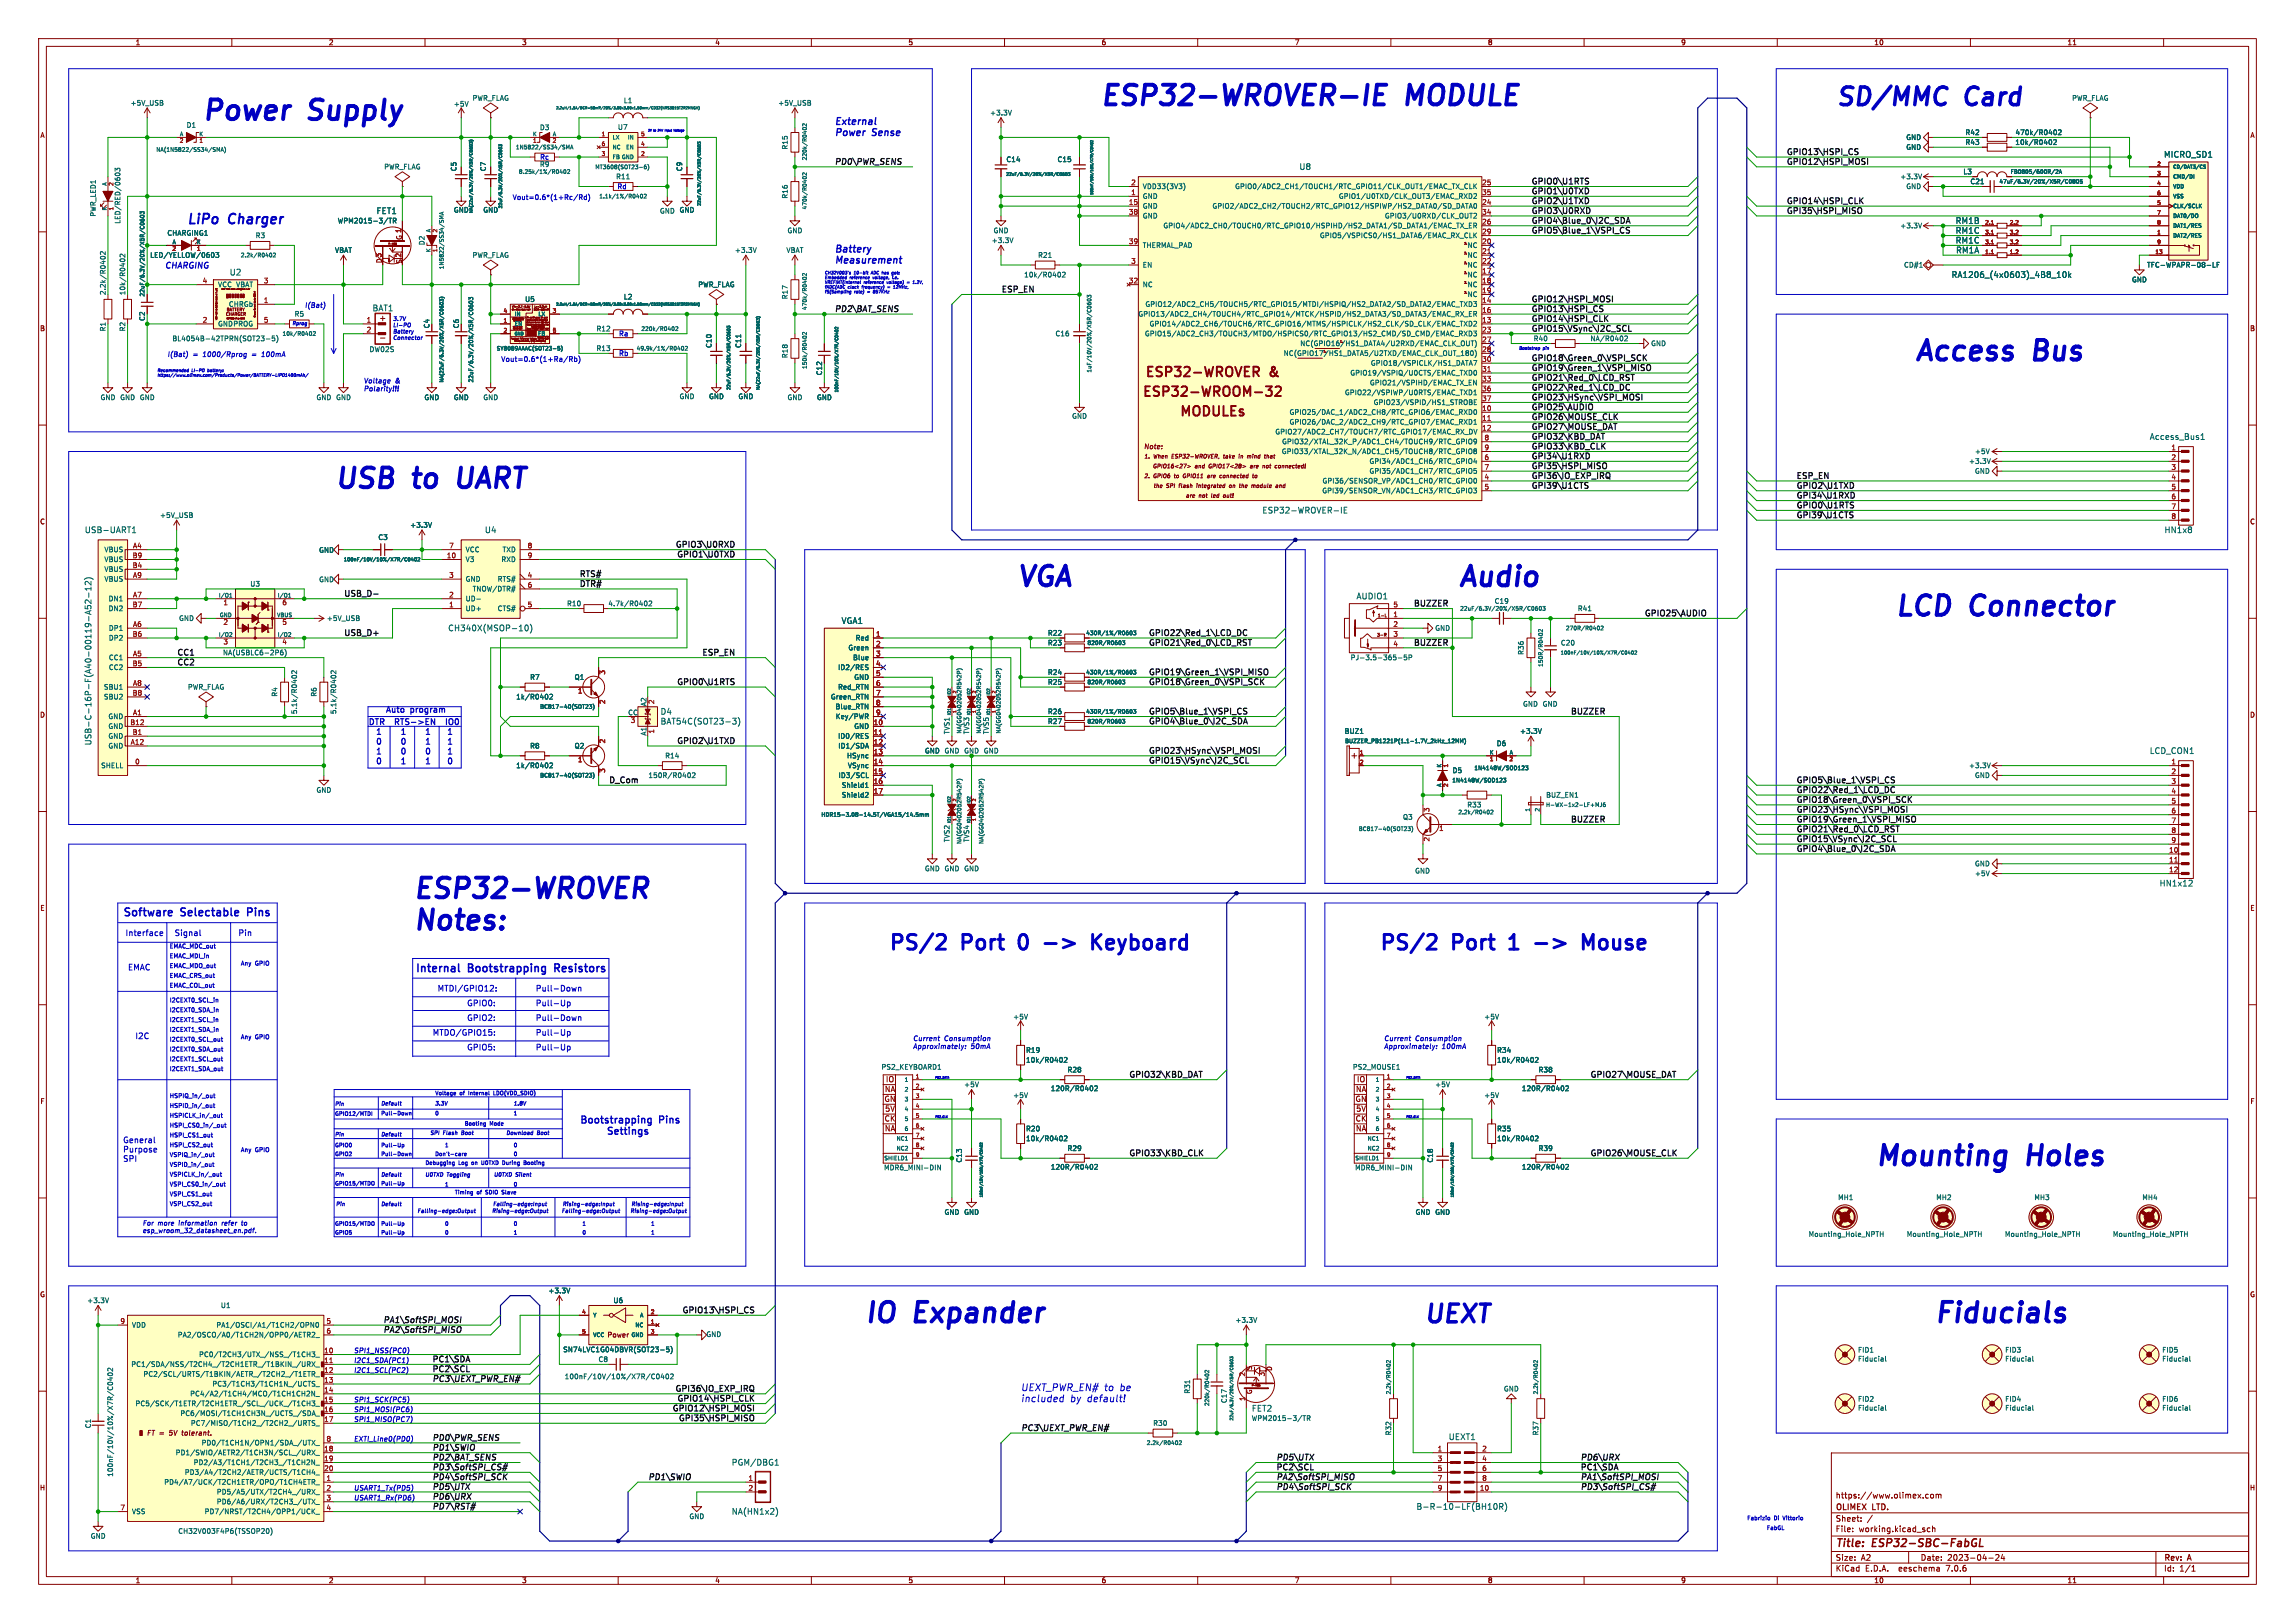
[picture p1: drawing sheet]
<svg xmlns="http://www.w3.org/2000/svg" width="594mm" height="420mm" viewBox="0 0 594 420" stroke-linecap="round" stroke-linejoin="round" font-family="sans-serif">
<defs><g id="words">
<g font-size="7.1" fill="#0000c2">
<text x="284.5" y="27.7">ESP32-WROVER-IE</text>
<text x="364.4" y="27.7">MODULE</text>
<text x="52.1" y="31.5">Power</text>
<text x="80.5" y="31.5">Supply</text>
<text x="495.3" y="93.7">Access</text>
<text x="526.8" y="93.7">Bus</text>
<text x="86.4" y="126.8">USB</text>
<text x="107.5" y="126.8">to</text>
<text x="120.9" y="126.8">UART</text>
<text x="262.9" y="152.2">VGA</text>
<text x="377.2" y="152.2">Audio</text>
<text x="490.2" y="159.8">LCD</text>
<text x="510.4" y="159.8">Connector</text>
<text x="106.7" y="232.9">ESP32-WROVER</text>
<text x="106.7" y="241.1">Notes:</text>
<text x="485.1" y="302">Mounting</text>
<text x="525.2" y="302">Holes</text>
<text x="223.5" y="342.7">IO</text>
<text x="237.2" y="342.7">Expander</text>
<text x="500.4" y="342.7">Fiducials</text>
</g>
<g font-size="6.4" fill="#0000c2">
<text x="475" y="27.7">SD/MMC</text>
<text x="509" y="27.7">Card</text>
<text x="368.3" y="342.7">UEXT</text>
</g>
<g font-size="5.3" fill="#0000c2">
<text x="229.9" y="246.1">PS/2</text>
<text x="249.4" y="246.1">Port</text>
<text x="265.6" y="246.1">0</text>
<text x="273.6" y="246.1">-&gt;</text>
<text x="287.5" y="246.1">Keyboard</text>
<text x="356.9" y="246.1">PS/2</text>
<text x="376.4" y="246.1">Port</text>
<text x="392.6" y="246.1">1</text>
<text x="400.6" y="246.1">-&gt;</text>
<text x="414.5" y="246.1">Mouse</text>
</g>
<g font-size="3.5" fill="#0000c2">
<text x="48.3" y="58.2">LiPo</text>
<text x="59.3" y="58.2">Charger</text>
</g>
<g font-size="3.5" fill="#840000">
<text x="296.1" y="98.3">ESP32-WROVER</text>
<text x="328.7" y="98.3">&amp;</text>
<text x="295.4" y="103.3">ESP32-WROOM-32</text>
<text x="305" y="108.4">MODULEs</text>
</g>
<g font-size="2.8" fill="#0000c2">
<text x="31.7" y="237.2">Software</text>
<text x="47" y="237.2">Selectable</text>
<text x="65" y="237.2">Pins</text>
<text x="107.4" y="251.7">Internal</text>
<text x="121.3" y="251.7">Bootstrapping</text>
<text x="144.5" y="251.7">Resistors</text>
</g>
<g font-size="2.8" fill="#840000">
<text x="475" y="400.9">Title:</text>
<text x="484.7" y="400.9">ESP32-SBC-FabGL</text>
</g>
<g font-size="2.5" fill="#0000c2">
<text x="215.9" y="32.4">External</text>
<text x="215.9" y="35.3">Power</text>
<text x="225.8" y="35.3">Sense</text>
<text x="215.9" y="65.5">Battery</text>
<text x="215.9" y="68.3">Measurement</text>
<text x="150" y="290.9">Bootstrapping</text>
<text x="160.5" y="293.8">Settings</text>
<text x="170.8" y="290.9">Pins</text>
<text x="264.2" y="360.1">UEXT_PWR_EN# to</text>
<text x="264.2" y="363">included</text>
<text x="276.9" y="363">by default!</text>
<text x="289.8" y="360.1">be</text>
</g>
<g font-size="2.1" fill="#0f0f0f">
<text x="462.3" y="40.2">GPIO13\HSPI_CS</text>
<text x="215.9" y="42.8">PD0\PWR_SENS</text>
<text x="396.2" y="47.8">GPIO0\U1RTS</text>
<text x="462.3" y="42.8">GPIO12\HSPI_MOSI</text>
<text x="396.2" y="52.9">GPIO2\U1TXD</text>
<text x="396.2" y="50.4">GPIO1\U0TXD</text>
<text x="462.3" y="52.9">GPIO14\HSPI_CLK</text>
<text x="396.2" y="55.5">GPIO3\U0RXD</text>
<text x="396.2" y="58">GPIO4\Blue_0\I2C_SDA</text>
<text x="462.3" y="55.5">GPI35\HSPI_MISO</text>
<text x="396.2" y="60.5">GPIO5\Blue_1\VSPI_CS</text>
<text x="259.1" y="75.8">ESP_EN</text>
<text x="215.9" y="80.9">PD2\BAT_SENS</text>
<text x="396.2" y="83.4">GPIO14\HSPI_CLK</text>
<text x="396.2" y="78.3">GPIO12\HSPI_MOSI</text>
<text x="396.2" y="80.9">GPIO13\HSPI_CS</text>
<text x="396.2" y="85.9">GPIO15\VSync\I2C_SCL</text>
<text x="396.2" y="93.6">GPIO18\Green_0\VSPI_SCK</text>
<text x="396.2" y="96.1">GPIO19\Green_1\VSPI_MISO</text>
<text x="396.2" y="98.6">GPIO21\Red_0\LCD_RST</text>
<text x="396.2" y="101.2">GPIO22\Red_1\LCD_DC</text>
<text x="396.2" y="106.3">GPIO25\AUDIO</text>
<text x="396.2" y="103.7">GPIO23\HSync\VSPI_MOSI</text>
<text x="396.2" y="108.8">GPIO26\MOUSE_CLK</text>
<text x="396.2" y="111.3">GPIO27\MOUSE_DAT</text>
<text x="396.2" y="113.9">GPIO32\KBD_DAT</text>
<text x="396.2" y="116.4">GPIO33\KBD_CLK</text>
<text x="396.2" y="119">GPI34\U1RXD</text>
<text x="396.2" y="124">GPI36\IO_EXP_IRQ</text>
<text x="396.2" y="121.5">GPI35\HSPI_MISO</text>
<text x="464.8" y="124">ESP_EN</text>
<text x="396.2" y="126.6">GPI39\U1CTS</text>
<text x="464.8" y="129.1">GPI34\U1RXD</text>
<text x="464.8" y="131.7">GPIO0\U1RTS</text>
<text x="464.8" y="126.6">GPIO2\U1TXD</text>
<text x="464.8" y="134.2">GPI39\U1CTS</text>
<text x="174.5" y="141.8">GPIO3\U0RXD</text>
<text x="149.9" y="149.4">RTS#</text>
<text x="174.9" y="144.4">GPIO1\U0TXD</text>
<text x="88.9" y="154.5">USB_D-</text>
<text x="149.9" y="152">DTR#</text>
<text x="365.8" y="157.1">BUZZER</text>
<text x="425.3" y="159.6">GPIO25\AUDIO</text>
<text x="88.9" y="164.7">USB_D+</text>
<text x="297.2" y="167.2">GPIO21\Red_0\LCD_RST</text>
<text x="297.2" y="164.7">GPIO22\Red_1\LCD_DC</text>
<text x="365.8" y="167.2">BUZZER</text>
<text x="45.7" y="172.3">CC2</text>
<text x="45.7" y="169.8">CC1</text>
<text x="181.4" y="169.8">ESP_EN</text>
<text x="174.9" y="177.4">GPIO0\U1RTS</text>
<text x="297.2" y="177.4">GPIO18\Green_0\VSPI_SCK</text>
<text x="297.2" y="174.8">GPIO19\Green_1\VSPI_MISO</text>
<text x="297.2" y="185">GPIO5\Blue_1\VSPI_CS</text>
<text x="406.4" y="185">BUZZER</text>
<text x="297.2" y="187.5">GPIO4\Blue_0\I2C_SDA</text>
<text x="174.9" y="192.6">GPIO2\U1TXD</text>
<text x="297.2" y="197.7">GPIO15\VSync\I2C_SCL</text>
<text x="297.2" y="195.2">GPIO23\HSync\VSPI_MOSI</text>
<text x="157.5" y="202.8">D_Com</text>
<text x="464.8" y="202.8">GPIO5\Blue_1\VSPI_CS</text>
<text x="464.8" y="205.3">GPIO22\Red_1\LCD_DC</text>
<text x="464.8" y="207.9">GPIO18\Green_0\VSPI_SCK</text>
<text x="406.4" y="212.9">BUZZER</text>
<text x="464.8" y="210.4">GPIO23\HSync\VSPI_MOSI</text>
<text x="464.8" y="212.9">GPIO19\Green_1\VSPI_MISO</text>
<text x="464.8" y="215.5">GPIO21\Red_0\LCD_RST</text>
<text x="464.8" y="220.6">GPIO4\Blue_0\I2C_SDA</text>
<text x="464.8" y="218">GPIO15\VSync\I2C_SCL</text>
<text x="292.1" y="279">GPIO32\KBD_DAT</text>
<text x="411.5" y="279">GPIO27\MOUSE_DAT</text>
<text x="292.1" y="299.3">GPIO33\KBD_CLK</text>
<text x="411.5" y="299.3">GPIO26\MOUSE_CLK</text>
<text x="176.2" y="339.9">GPIO13\HSPI_CS</text>
<text x="99.1" y="345">PA2\SoftSPI_MISO</text>
<text x="99.1" y="342.5">PA1\SoftSPI_MOSI</text>
<text x="111.8" y="352.6">PC1\SDA</text>
<text x="111.8" y="357.7">PC3\UEXT_PWR_EN#</text>
<text x="111.8" y="355.2">PC2\SCL</text>
<text x="173.7" y="365.3">GPIO12\HSPI_MOSI</text>
<text x="174.4" y="360.3">GPI36\IO_EXP_IRQ</text>
<text x="174.9" y="362.8">GPIO14\HSPI_CLK</text>
<text x="175.3" y="367.9">GPI35\HSPI_MISO</text>
<text x="264.2" y="370.4">PC3\UEXT_PWR_EN#</text>
<text x="111.8" y="373">PD0\PWR_SENS</text>
<text x="111.8" y="375.5">PD1\SWIO</text>
<text x="111.8" y="378">PD2\BAT_SENS</text>
<text x="111.8" y="380.6">PD3\SoftSPI_CS#</text>
<text x="111.8" y="383.1">PD4\SoftSPI_SCK</text>
<text x="167.6" y="383.1">PD1\SWIO</text>
<text x="330.2" y="380.6">PC2\SCL</text>
<text x="330.2" y="383.1">PA2\SoftSPI_MISO</text>
<text x="330.2" y="378">PD5\UTX</text>
<text x="408.9" y="383.1">PA1\SoftSPI_MOSI</text>
<text x="408.9" y="380.6">PC1\SDA</text>
<text x="408.9" y="378">PD6\URX</text>
<text x="111.8" y="388.2">PD6\URX</text>
<text x="111.8" y="385.7">PD5\UTX</text>
<text x="330.2" y="385.7">PD4\SoftSPI_SCK</text>
<text x="408.9" y="385.7">PD3\SoftSPI_CS#</text>
<text x="111.8" y="390.7">PD7\RST#</text>
</g>
<g font-size="2.1" fill="#006464">
<text x="560" y="41">MICRO_SD1</text>
<text x="336.2" y="44.2">U8</text>
<text x="97.4" y="55.6">FET1</text>
<text x="506.1" y="58.1">RM1B</text>
<text x="506.1" y="63.2">RM1C</text>
<text x="506.1" y="60.7">RM1C</text>
<text x="506.2" y="65.8">RM1A</text>
<text x="59.4" y="71.5">U2</text>
<text x="505" y="72.1">RA1206_(4x0603)_4B8_10k</text>
<text x="96.3" y="80.7">BAT1</text>
<text x="556.3" y="114">Access_Bus1</text>
<text x="326.6" y="133.1">ESP32-WROVER-IE</text>
<text x="21.9" y="138.2">USB-UART1</text>
<text x="125.4" y="138.2">U4</text>
<text x="560.1" y="138.2">HN1x8</text>
<text x="351" y="155.3">AUDIO1</text>
<text x="217.7" y="161.6">VGA1</text>
<text x="115.9" y="163.6">CH340X(MSOP-10)</text>
<text x="170.9" y="185.1">D4</text>
<text x="170.9" y="187.7">BAT54C(SOT23-3)</text>
<text x="23.9" y="193" transform="rotate(-90 23.9 193)">USB-C-16P-F(A40-00119-A52-12)</text>
<text x="556.3" y="195.3">LCD_CON1</text>
<text x="558.9" y="229.6">HN1x12</text>
<text x="323.9" y="365.5">FET2</text>
<text x="374.9" y="372.8">UEXT1</text>
<text x="189.3" y="379.5">PGM/DBG1</text>
<text x="189.3" y="392.2">NA(HN1x2)</text>
<text x="366.5" y="390.9">B-R-10-LF(BH10R)</text>
</g>
<g font-size="2.1" fill="#0000c2">
<text x="42.5" y="69.6">CHARGING</text>
<text x="99.7" y="184.5">Auto</text>
<text x="106.4" y="184.5">program</text>
<text x="95.2" y="187.7">DTR</text>
<text x="97.2" y="190.3">1</text>
<text x="103" y="187.7">RTS-&gt;EN</text>
<text x="103.5" y="190.3">1</text>
<text x="109.9" y="190.3">1</text>
<text x="115.6" y="190.3">1</text>
<text x="117.4" y="187.7">IO0</text>
<text x="97.2" y="192.8">0</text>
<text x="97.2" y="197.9">0</text>
<text x="97.2" y="195.3">1</text>
<text x="103.5" y="192.8">0</text>
<text x="103.5" y="195.3">0</text>
<text x="103.5" y="197.9">1</text>
<text x="109.9" y="197.9">1</text>
<text x="109.9" y="195.3">0</text>
<text x="109.9" y="192.8">1</text>
<text x="115.6" y="197.9">0</text>
<text x="115.6" y="192.8">1</text>
<text x="115.6" y="195.3">1</text>
<text x="32.4" y="242.3">Interface</text>
<text x="45.1" y="242.3">Signal</text>
<text x="61.6" y="242.3">Pin</text>
<text x="33" y="251.2">EMAC</text>
<text x="113.2" y="256.7">MTDI/GPIO12:</text>
<text x="138.6" y="256.7">Pull-Down</text>
<text x="120.8" y="260.5">GPIO0:</text>
<text x="138.6" y="260.5">Pull-Up</text>
<text x="34.9" y="269">I2C</text>
<text x="111.9" y="268.1">MTDO/GPIO15:</text>
<text x="120.8" y="264.3">GPIO2:</text>
<text x="138.6" y="268.1">Pull-Up</text>
<text x="138.6" y="264.3">Pull-Down</text>
<text x="120.8" y="271.9">GPIO5:</text>
<text x="138.6" y="271.9">Pull-Up</text>
<text x="31.7" y="295.9">General</text>
<text x="31.7" y="298.3">Purpose</text>
<text x="31.7" y="300.7">SPI</text>
</g>
<g font-size="2.1" fill="#840000">
<text x="98" y="83.3">+</text>
<text x="475" y="388">https://www.olimex.com</text>
<text x="475" y="394">Sheet:</text>
<text x="475" y="391.2">OLIMEX</text>
<text x="484.7" y="391.2">LTD.</text>
<text x="475" y="396.7">File:</text>
<text x="481.1" y="396.7">working.kicad_sch</text>
<text x="475" y="406.9">KiCad</text>
<text x="475" y="404.1">Size:</text>
<text x="481.7" y="404.1">A2</text>
<text x="482.7" y="406.9">E.D.A.</text>
<text x="491.6" y="406.9">eeschema</text>
<text x="497" y="404.1">Date:</text>
<text x="504" y="406.9">7.0.6</text>
<text x="504" y="404.1">2023-04-24</text>
<text x="560" y="404.3">Rev:</text>
<text x="560" y="406.9">Id:</text>
<text x="564.1" y="406.9">1/1</text>
<text x="566.4" y="404.3">A</text>
</g>
<g font-size="2" fill="#840000">
<text x="229.1" y="280.3">IO</text>
<text x="351.1" y="280.3">IO</text>
<text x="228.8" y="285.4">GN</text>
<text x="228.9" y="282.8">NA</text>
<text x="228.9" y="287.9">5V</text>
<text x="350.7" y="285.4">GN</text>
<text x="350.8" y="282.8">NA</text>
<text x="350.9" y="287.9">5V</text>
<text x="228.8" y="290.5">CK</text>
<text x="228.9" y="293">NA</text>
<text x="350.7" y="290.5">CK</text>
<text x="350.8" y="293">NA</text>
</g>
<g font-size="1.8" fill="#840000">
<text x="35" y="11.9">1</text>
<text x="85" y="11.9">2</text>
<text x="135" y="11.9">3</text>
<text x="185" y="11.9">4</text>
<text x="235" y="11.9">5</text>
<text x="285" y="11.9">6</text>
<text x="335" y="11.9">7</text>
<text x="385" y="11.9">8</text>
<text x="435" y="11.9">9</text>
<text x="485" y="11.9">10</text>
<text x="535" y="11.9">11</text>
<text x="10.3" y="35.9">A</text>
<text x="582.3" y="35.9">A</text>
<text x="104.2" y="62.2" transform="rotate(-90 104.2 62.2)">G 1</text>
<text x="99" y="68.2" transform="rotate(-90 99 68.2)">D3</text>
<text x="104.2" y="68.4" transform="rotate(-90 104.2 68.4)">S</text>
<text x="10.3" y="85.9">B</text>
<text x="582.3" y="85.9">B</text>
<text x="295.8" y="116.6">Note:</text>
<text x="10.3" y="135.9">C</text>
<text x="582.3" y="135.9">C</text>
<text x="10.3" y="185.9">D</text>
<text x="582.3" y="185.9">D</text>
<text x="10.3" y="235.9">E</text>
<text x="582.3" y="235.9">E</text>
<text x="10.3" y="285.9">F</text>
<text x="582.3" y="285.9">F</text>
<text x="10.3" y="335.9">G</text>
<text x="582.3" y="335.9">G</text>
<text x="157.1" y="346.3">Power</text>
<text x="324.2" y="354.7" transform="rotate(-90 324.2 354.7)">S</text>
<text x="329.4" y="354.9" transform="rotate(-90 329.4 354.9)">D</text>
<text x="324.3" y="360.9" transform="rotate(-90 324.3 360.9)">G</text>
<text x="37.7" y="371.9">FT =</text>
<text x="44.3" y="371.9">5V</text>
<text x="48.1" y="371.9">tolerant.</text>
<text x="10.2" y="385.9">H</text>
<text x="582.2" y="385.9">H</text>
<text x="35" y="409.9">1</text>
<text x="85" y="409.9">2</text>
<text x="135" y="409.9">3</text>
<text x="185" y="409.9">4</text>
<text x="235" y="409.9">5</text>
<text x="285" y="409.9">6</text>
<text x="335" y="409.9">7</text>
<text x="385" y="409.9">8</text>
<text x="435" y="409.9">9</text>
<text x="485" y="409.9">10</text>
<text x="535" y="409.9">11</text>
</g>
<g font-size="1.8" fill="#006464">
<text x="33.7" y="27.5">+5V_USB</text>
<text x="117.3" y="27.8">+5V</text>
<text x="122.2" y="26.3">PWR_FLAG</text>
<text x="161.3" y="26.9">L1</text>
<text x="201.3" y="27.5">+5V_USB</text>
<text x="536.2" y="26.3">PWR_FLAG</text>
<text x="48.2" y="33.2">D1</text>
<text x="139.6" y="33.9">D3</text>
<text x="159.8" y="33.8">U7</text>
<text x="256.1" y="30.1">+3.3V</text>
<text x="508.6" y="35.2">R42</text>
<text x="521.5" y="35.2">470k/R0402</text>
<text x="204.1" y="38.8" transform="rotate(-90 204.1 38.8)">R15</text>
<text x="493.3" y="36.4">GND</text>
<text x="493.3" y="39">GND</text>
<text x="508.6" y="37.7">R43</text>
<text x="521.5" y="37.7">10k/R0402</text>
<text x="99.3" y="44">PWR_FLAG</text>
<text x="118.3" y="44.4" transform="rotate(-90 118.3 44.4)">C5</text>
<text x="126" y="44.4" transform="rotate(-90 126 44.4)">C7</text>
<text x="139.6" y="43.4">R9</text>
<text x="159.3" y="46.6">R11</text>
<text x="176.8" y="44.4" transform="rotate(-90 176.8 44.4)">C9</text>
<text x="260.4" y="42.1">C14</text>
<text x="273.6" y="42.1">C15</text>
<text x="491.7" y="46.6">+3.3V</text>
<text x="508.1" y="45.3">L3</text>
<text x="509.9" y="47.9">C21</text>
<text x="204.1" y="51.5" transform="rotate(-90 204.1 51.5)">R16</text>
<text x="295.7" y="51.7">GND</text>
<text x="295.7" y="49.1">VDD33(3V3)</text>
<text x="319.5" y="49.1">GPIO0/ADC2_CH1/TOUCH1/RTC_GPIO11/CLK_OUT1/EMAC_TX_CLK</text>
<text x="346.4" y="51.7">GPIO1/U0TXD/CLK_OUT3/EMAC_RXD2</text>
<text x="493.3" y="49.1">GND</text>
<text x="25" y="56.2" transform="rotate(-90 25 56.2)">PWR_LED1</text>
<text x="31.3" y="58" transform="rotate(-90 31.3 58)">LED/RED/0603</text>
<text x="87.3" y="58">WPM2015-3/TR</text>
<text x="117.3" y="55.2">GND</text>
<text x="125" y="55.2">GND</text>
<text x="170.7" y="55.5">GND GND</text>
<text x="175.8" y="55.2">GND</text>
<text x="295.7" y="54.2">GND</text>
<text x="295.7" y="56.7">GND</text>
<text x="301" y="59.3">GPIO4/ADC2_CH0/TOUCH0/RTC_GPIO10/HSPIHD/HS2_DATA1/SD_DATA1/EMAC_TX_ER</text>
<text x="313.7" y="54.2">GPIO2/ADC2_CH2/TOUCH2/RTC_GPIO12/HSPIWP/HS2_DATA0/SD_DATA0</text>
<text x="358.3" y="56.7">GPIO3/U0RXD/CLK_OUT2</text>
<text x="491.7" y="59.3">+3.3V</text>
<text x="43.2" y="61.2">CHARGING1</text>
<text x="66" y="61.8">R3</text>
<text x="86.6" y="65.6">VBAT</text>
<text x="110.1" y="63.6" transform="rotate(-90 110.1 63.6)">D2</text>
<text x="190.1" y="65.6">+3.3V</text>
<text x="203.4" y="65.6">VBAT</text>
<text x="203.7" y="60.6">GND</text>
<text x="256.6" y="63.1">+3.3V</text>
<text x="257" y="60.6">GND</text>
<text x="295.7" y="64.4">THERMAL_PAD</text>
<text x="341.5" y="61.8">GPIO5/VSPICS0/HS1_DATA6/EMAC_RX_CLK</text>
<text x="379.7" y="64.4">NC</text>
<text x="38.7" y="66.9">LED/YELLOW/0603</text>
<text x="122.2" y="66.9">PWR_FLAG</text>
<text x="265" y="72">10k/R0402</text>
<text x="268.6" y="66.9">R21</text>
<text x="295.7" y="69.4">EN</text>
<text x="379.7" y="72">NC</text>
<text x="379.7" y="66.9">NC</text>
<text x="379.7" y="69.4">NC</text>
<text x="492.7" y="69.4">CD#1</text>
<text x="555.6" y="69.4">TFC-WPAPR-08-LF</text>
<text x="27.5" y="76.5" transform="rotate(-90 27.5 76.5)">2.2k/R0402</text>
<text x="32.6" y="76.5" transform="rotate(-90 32.6 76.5)">10k/R0402</text>
<text x="56.3" y="74.5">VCC VBAT</text>
<text x="161.3" y="77.7">L2</text>
<text x="180.6" y="74.5">PWR_FLAG</text>
<text x="204.1" y="77.6" transform="rotate(-90 204.1 77.6)">R17</text>
<text x="295.7" y="74.5">NC</text>
<text x="379.7" y="74.5">NC</text>
<text x="379.7" y="77.1">NC</text>
<text x="551.7" y="73.3">GND</text>
<text x="37.7" y="83.2" transform="rotate(-90 37.7 83.2)">C2</text>
<text x="59.1" y="79.6">CHRGb</text>
<text x="76.1" y="82.1">R5</text>
<text x="135.8" y="78.3">U5</text>
<text x="294.5" y="82.1">GPIO13/ADC2_CH4/TOUCH4/RTC_GPIO14/MTCK/HSPID/HS2_DATA3/SD_DATA3/EMAC_RX_ER</text>
<text x="296.3" y="79.6">GPIO12/ADC2_CH5/TOUCH5/RTC_GPIO15/MTDI/HSPIQ/HS2_DATA2/SD_DATA2/EMAC_TXD3</text>
<text x="27.5" y="85.9" transform="rotate(-90 27.5 85.9)">R1</text>
<text x="32.6" y="85.9" transform="rotate(-90 32.6 85.9)">R2</text>
<text x="44.5" y="88.5">BL4054B-42TPRN(SOT23-5)</text>
<text x="56.3" y="84.7">GNDPROG</text>
<text x="111.4" y="85.1" transform="rotate(-90 111.4 85.1)">C4</text>
<text x="119" y="85.1" transform="rotate(-90 119 85.1)">C6</text>
<text x="154.3" y="86">R12</text>
<text x="273.1" y="87.2">C16</text>
<text x="296.2" y="87.2">GPIO15/ADC2_CH3/TOUCH3/MTDO/HSPICS0/RTC_GPIO13/HS2_CMD/SD_CMD/EMAC_RXD3</text>
<text x="297.4" y="84.7">GPIO14/ADC2_CH6/TOUCH6/RTC_GPIO16/MTMS/HSPICLK/HS2_CLK/SD_CLK/EMAC_TXD2</text>
<text x="336.4" y="89.8">NC(GPIO16/HS1_DATA4/U2RXD/EMAC_CLK_OUT)</text>
<text x="396.8" y="88.5">R40</text>
<text x="411.5" y="88.5">NA/R0402</text>
<text x="427.2" y="89.8">GND</text>
<text x="95.5" y="91.3">DW02S</text>
<text x="154.3" y="91">R13</text>
<text x="184.4" y="90.2" transform="rotate(-90 184.4 90.2)">C10</text>
<text x="192" y="90.2" transform="rotate(-90 192 90.2)">C11</text>
<text x="204.1" y="92.8" transform="rotate(-90 204.1 92.8)">R18</text>
<text x="332.1" y="92.3">NC(GPIO17/HS1_DATA5/U2TXD/EMAC_CLK_OUT_180)</text>
<text x="354.7" y="94.8">GPIO18/VSPICLK/HS1_DATA7</text>
<text x="213" y="97.2" transform="rotate(-90 213 97.2)">C12</text>
<text x="349.4" y="97.4">GPIO19/VSPIQ/U0CTS/EMAC_TXD0</text>
<text x="354.4" y="99.9">GPIO21/VSPIHD/EMAC_TX_EN</text>
<text x="25.9" y="103.7">GND GND GND</text>
<text x="81.8" y="103.7">GND GND</text>
<text x="109.7" y="103.7">GND</text>
<text x="117.3" y="103.7">GND</text>
<text x="125" y="103.7">GND</text>
<text x="175.8" y="103.5">GND</text>
<text x="183.4" y="103.5">GND</text>
<text x="191" y="103.5">GND</text>
<text x="203.7" y="103.7">GND</text>
<text x="211.3" y="103.7">GND</text>
<text x="333.6" y="107.5">GPIO25/DAC_1/ADC2_CH8/RTC_GPIO6/EMAC_RXD0</text>
<text x="348" y="102.5">GPIO22/VSPIWP/U0RTS/EMAC_TXD1</text>
<text x="355.4" y="105">GPIO23/VSPID/HS1_STROBE</text>
<text x="277.4" y="108.6">GND</text>
<text x="329.9" y="112.6">GPIO27/ADC2_CH7/TOUCH7/RTC_GPIO17/EMAC_RX_DV</text>
<text x="333.6" y="110.1">GPIO26/DAC_2/ADC2_CH9/RTC_GPIO7/EMAC_RXD1</text>
<text x="331.6" y="117.7">GPIO33/XTAL_32K_N/ADC1_CH5/TOUCH8/RTC_GPIO8</text>
<text x="331.7" y="115.2">GPIO32/XTAL_32K_P/ADC1_CH4/TOUCH9/RTC_GPIO9</text>
<text x="511" y="117.7">+5V</text>
<text x="342.2" y="125.3">GPI36/SENSOR_VP/ADC1_CH0/RTC_GPIO0</text>
<text x="354.3" y="120.2">GPI34/ADC1_CH6/RTC_GPIO4</text>
<text x="354.3" y="122.8">GPI35/ADC1_CH7/RTC_GPIO5</text>
<text x="509.5" y="120.2">+3.3V</text>
<text x="511" y="122.8">GND</text>
<text x="342.1" y="127.9">GPI39/SENSOR_VN/ADC1_CH3/RTC_GPIO3</text>
<text x="41.3" y="134.2">+5V_USB</text>
<text x="106.1" y="136.8">+3.3V</text>
<text x="26.9" y="143.1">VBUS</text>
<text x="82.5" y="143.2">GND</text>
<text x="97.8" y="139.9">C3</text>
<text x="120.4" y="143.1">VCC</text>
<text x="130" y="143.1">TXD</text>
<text x="26.9" y="148.2">VBUS</text>
<text x="26.9" y="145.6">VBUS</text>
<text x="120.4" y="145.6">V3</text>
<text x="129.7" y="145.6">RXD</text>
<text x="26.9" y="150.7">VBUS</text>
<text x="28" y="155.8">DN1</text>
<text x="64.7" y="152">U3</text>
<text x="82.5" y="150.9">GND</text>
<text x="120.4" y="155.8">UD-</text>
<text x="120.4" y="150.7">GND</text>
<text x="122.2" y="153.3">TNOW/DTR#</text>
<text x="128.7" y="150.7">RTS#</text>
<text x="28" y="158.3">DN2</text>
<text x="46.2" y="160.9">GND</text>
<text x="84.5" y="160.9">+5V_USB</text>
<text x="120.4" y="158.3">UD+</text>
<text x="128.7" y="158.3">CTS#</text>
<text x="146.6" y="157.1">R10</text>
<text x="157.3" y="157.1">4.7k/R0402</text>
<text x="386.7" y="156.4">C19</text>
<text x="408.3" y="158.3">R41</text>
<text x="28.1" y="163.4">DP1</text>
<text x="28.1" y="166">DP2</text>
<text x="221.3" y="166">Red</text>
<text x="271.1" y="164.7">R22</text>
<text x="271.1" y="167.2">R23</text>
<text x="371.3" y="163.4">GND</text>
<text x="403.9" y="167.2">C20</text>
<text x="28.1" y="171">CC1</text>
<text x="28.1" y="173.6">CC2</text>
<text x="57.6" y="169.8">NA(USBLC6-2P6)</text>
<text x="216.8" y="173.6">ID2/RES</text>
<text x="219.5" y="168.5">Green</text>
<text x="220.7" y="171">Blue</text>
<text x="349.5" y="171">PJ-3.5-365-5P</text>
<text x="394.6" y="169.6" transform="rotate(-90 394.6 169.6)">R36</text>
<text x="26.8" y="178.7">SBU1</text>
<text x="48.5" y="178.7">PWR_FLAG</text>
<text x="137.1" y="176.1">R7</text>
<text x="148.6" y="176.1">Q1</text>
<text x="216.8" y="178.7">Red_RTN</text>
<text x="221" y="176.1">GND</text>
<text x="271.1" y="174.9">R24</text>
<text x="271.1" y="177.4">R25</text>
<text x="26.8" y="181.2">SBU2</text>
<text x="72" y="180.4" transform="rotate(-90 72 180.4)">R4</text>
<text x="77.1" y="184.9" transform="rotate(-90 77.1 184.9)">5.1k/R0402</text>
<text x="82.1" y="180.4" transform="rotate(-90 82.1 180.4)">R6</text>
<text x="87.2" y="184.9" transform="rotate(-90 87.2 184.9)">5.1k/R0402</text>
<text x="133.5" y="181.2">1k/R0402</text>
<text x="162.5" y="185.2">CC</text>
<text x="167.4" y="182.9" transform="rotate(-90 167.4 182.9)">A2</text>
<text x="214.9" y="181.2">Green_RTN</text>
<text x="216.1" y="183.7">Blue_RTN</text>
<text x="271.1" y="185">R26</text>
<text x="394.1" y="183.1">GND GND</text>
<text x="27.9" y="186.3">GND</text>
<text x="27.9" y="191.4">GND</text>
<text x="27.9" y="188.8">GND</text>
<text x="167.4" y="190.5" transform="rotate(-90 167.4 190.5)">A1</text>
<text x="216.2" y="186.3">Key/PWR</text>
<text x="216.8" y="191.4">ID0/RES</text>
<text x="221" y="188.8">GND</text>
<text x="246" y="190.1" transform="rotate(-90 246 190.1)">TVS1</text>
<text x="251.1" y="190.1" transform="rotate(-90 251.1 190.1)">TVS3</text>
<text x="256.1" y="190.1" transform="rotate(-90 256.1 190.1)">TVS5</text>
<text x="271.1" y="187.6">R27</text>
<text x="347.9" y="190.1">BUZ1</text>
<text x="393.3" y="190.1">+3.3V</text>
<text x="27.9" y="193.9">GND</text>
<text x="137.1" y="193.9">R8</text>
<text x="148.6" y="193.9">Q2</text>
<text x="172" y="196.4">R14</text>
<text x="216.9" y="193.9">ID1/SDA</text>
<text x="219.1" y="196.4">HSync</text>
<text x="239.3" y="195.2">GND GND GND GND</text>
<text x="239.3" y="195.2">GND</text>
<text x="387.3" y="193.3">D6</text>
<text x="26.1" y="199">SHELL</text>
<text x="133.5" y="199">1k/R0402</text>
<text x="167.7" y="201.5">150R/R0402</text>
<text x="216.9" y="201.5">ID3/SCL</text>
<text x="219.3" y="199">VSync</text>
<text x="375.8" y="200.3">D5</text>
<text x="509.5" y="199">+3.3V</text>
<text x="511" y="201.5">GND</text>
<text x="81.8" y="205.3">GND</text>
<text x="217.8" y="204.1">Shield1</text>
<text x="217.8" y="206.6">Shield2</text>
<text x="379.6" y="209.1">R33</text>
<text x="400.1" y="206.6">BUZ_EN1</text>
<text x="363" y="212.3">Q3</text>
<text x="246" y="218" transform="rotate(-90 246 218)">TVS2</text>
<text x="251.1" y="218" transform="rotate(-90 251.1 218)">TVS4</text>
<text x="239.3" y="225.7">GND GND GND</text>
<text x="366.1" y="226.2">GND</text>
<text x="511" y="224.4">GND</text>
<text x="511" y="226.9">+5V</text>
<text x="262.1" y="264">+5V</text>
<text x="384" y="264">+5V</text>
<text x="265.4" y="272.6">R19</text>
<text x="265.4" y="275.2">10k/R0402</text>
<text x="387.4" y="272.6">R34</text>
<text x="387.4" y="275.2">10k/R0402</text>
<text x="228" y="277">PS2_KEYBOARD1</text>
<text x="249.4" y="281.5">+5V</text>
<text x="276.2" y="277.7">R28</text>
<text x="350" y="277">PS2_MOUSE1</text>
<text x="371.3" y="281.5">+5V</text>
<text x="398.1" y="277.7">R38</text>
<text x="262.1" y="284.3">+5V</text>
<text x="271.9" y="282.5">120R/R0402</text>
<text x="384" y="284.3">+5V</text>
<text x="393.8" y="282.5">120R/R0402</text>
<text x="265.4" y="293">R20</text>
<text x="387.4" y="293">R35</text>
<text x="265.4" y="295.5">10k/R0402</text>
<text x="276.2" y="298">R29</text>
<text x="387.4" y="295.5">10k/R0402</text>
<text x="398.1" y="298">R39</text>
<text x="228.7" y="303">MDR6_MINI-DIN</text>
<text x="249.1" y="301" transform="rotate(-90 249.1 301)">C13</text>
<text x="271.9" y="302.9">120R/R0402</text>
<text x="350.6" y="303">MDR6_MINI-DIN</text>
<text x="371.1" y="301" transform="rotate(-90 371.1 301)">C18</text>
<text x="393.8" y="302.9">120R/R0402</text>
<text x="475.6" y="310.7">MH1</text>
<text x="501" y="310.7">MH2</text>
<text x="526.4" y="310.7">MH3</text>
<text x="554.4" y="310.7">MH4</text>
<text x="244.3" y="314.6">GND GND</text>
<text x="366.3" y="314.6">GND GND</text>
<text x="468" y="320.3">Mounting_Hole_NPTH</text>
<text x="493.4" y="320.3">Mounting_Hole_NPTH</text>
<text x="518.8" y="320.3">Mounting_Hole_NPTH</text>
<text x="546.7" y="320.3">Mounting_Hole_NPTH</text>
<text x="141.8" y="334.9">+3.3V</text>
<text x="22.5" y="337.4">+3.3V</text>
<text x="57" y="338.7">U1</text>
<text x="158.6" y="337.4">U6</text>
<text x="34" y="343.8">VDD</text>
<text x="45.9" y="346.3">PA2/OSCO/A0/T1CH2N/OPP0/AETR2_</text>
<text x="55.9" y="343.8">PA1/OSCI/A1/T1CH2/OPN0</text>
<text x="182.7" y="346.2">GND</text>
<text x="319.6" y="342.5">+3.3V</text>
<text x="33.9" y="353.9">PC1/SDA/NSS/T2CH4_/T2CH1ETR_/T1BKIN_/URX_</text>
<text x="51.4" y="351.4">PC0/T2CH3/UTX_/NSS_/T1CH3_</text>
<text x="145.6" y="350.1">SN74LVC1G04DBVR(SOT23-5)</text>
<text x="154.8" y="352.7">C8</text>
<text x="480.8" y="350.2">FID1</text>
<text x="480.8" y="352.5">Fiducial</text>
<text x="518.9" y="350.2">FID3</text>
<text x="518.9" y="352.5">Fiducial</text>
<text x="559.5" y="350.2">FID5</text>
<text x="559.5" y="352.5">Fiducial</text>
<text x="37" y="356.5">PC2/SCL/URTS/T1BKIN/AETR_/T2CH2_/T1ETR_</text>
<text x="54.8" y="359">PC3/T1CH3/T1CH1N_/UCTS_</text>
<text x="146" y="357.1">100nF/10V/10%/X7R/C0402</text>
<text x="34.9" y="364.1">PC5/SCK/T1ETR/T2CH1ETR_/SCL_/UCK_/T1CH3_</text>
<text x="49.1" y="361.5">PC4/A2/T1CH4/MCO/T1CH1CH2N_</text>
<text x="308.2" y="360.8" transform="rotate(-90 308.2 360.8)">R31</text>
<text x="317.7" y="363.2" transform="rotate(-90 317.7 363.2)">C17</text>
<text x="389.1" y="360.3">GND</text>
<text x="480.8" y="362.9">FID2</text>
<text x="480.8" y="365.2">Fiducial</text>
<text x="518.9" y="362.9">FID4</text>
<text x="518.9" y="365.2">Fiducial</text>
<text x="559.5" y="362.9">FID6</text>
<text x="559.5" y="365.2">Fiducial</text>
<text x="23.7" y="369.7" transform="rotate(-90 23.7 369.7)">C1</text>
<text x="46.6" y="366.6">PC6/MOSI/T1CH1CH3N_/UCTS_/SDA_</text>
<text x="49.3" y="369.2">PC7/MISO/T1CH2_/T2CH2_/URTS_</text>
<text x="298.4" y="369.2">R30</text>
<text x="323.9" y="367.9">WPM2015-3/TR</text>
<text x="360.3" y="371.6" transform="rotate(-90 360.3 371.6)">R32</text>
<text x="398.4" y="371.6" transform="rotate(-90 398.4 371.6)">R37</text>
<text x="45.3" y="376.8">PD1/SWIO/AETR2/T1CH3N/SCL_/URX_</text>
<text x="52.1" y="374.2">PD0/T1CH1N/OPN1/SDA_/UTX_</text>
<text x="29.4" y="382.3" transform="rotate(-90 29.4 382.3)">100nF/10V/10%/X7R/C0402</text>
<text x="47.7" y="381.9">PD3/A4/T2CH2/AETR/UCTS/T1CH4_</text>
<text x="50" y="379.3">PD2/A3/T1CH1/T2CH3_/T1CH2N_</text>
<text x="42.4" y="384.4">PD4/A7/UCK/T2CH1ETR/OPO/T1CH4ETR_</text>
<text x="56" y="386.9">PD5/A5/UTX/T2CH4_/URX_</text>
<text x="56" y="389.5">PD6/A6/URX/T2CH3_/UTX_</text>
<text x="34" y="392">VSS</text>
<text x="52.8" y="392">PD7/NRST/T2CH4/OPP1/UCK_</text>
<text x="178.3" y="393.3">GND</text>
<text x="23.4" y="398.4">GND</text>
<text x="46" y="397.1">CH32V003F4P6(TSSOP20)</text>
</g>
<g font-size="1.8" fill="#0000c2">
<text x="139.7" y="41.4">Rc</text>
<text x="132.6" y="51.8">Vout=0.6*(1+Rc/Rd)</text>
<text x="159.7" y="49">Rd</text>
<text x="78.7" y="79.8">I(Bat)</text>
<text x="160" y="87.1">Ra</text>
<text x="43.2" y="92.5">I(Bat)</text>
<text x="50.1" y="92.5">=</text>
<text x="53.1" y="92.5">1000/Rprog</text>
<text x="66.3" y="92.5">=</text>
<text x="69.3" y="92.5">100mA</text>
<text x="129.5" y="93.7">Vout=0.6*(1+Ra/Rb)</text>
<text x="160" y="92.2">Rb</text>
<text x="94" y="99.3">Voltage</text>
<text x="94" y="101.4">Polarity!!!</text>
<text x="102.5" y="99.3">&amp;</text>
<text x="236.2" y="269.5">Current</text>
<text x="244.3" y="269.5">Consumption</text>
<text x="358.1" y="269.5">Current</text>
<text x="366.3" y="269.5">Consumption</text>
<text x="236.2" y="271.5">Approximately:</text>
<text x="251.2" y="271.5">50mA</text>
<text x="358.1" y="271.5">Approximately:</text>
<text x="373.2" y="271.5">100mA</text>
<text x="91.4" y="350.3">SPI1_NSS(PC0)</text>
<text x="91.4" y="352.8">I2C1_SDA(PC1)</text>
<text x="91.4" y="355.4">I2C1_SCL(PC2)</text>
<text x="91.4" y="363">SPI1_SCK(PC5)</text>
<text x="91.4" y="365.5">SPI1_MOSI(PC6)</text>
<text x="91.4" y="368.1">SPI1_MISO(PC7)</text>
<text x="91.4" y="373.1">EXTI_Line0(PD0)</text>
<text x="91.4" y="385.8">USART1_Tx(PD5)</text>
<text x="91.4" y="388.4">USART1_Rx(PD6)</text>
</g>
<g font-size="1.8" fill="#a90000">
<text x="292.1" y="53.1">15</text>
<text x="292.7" y="50.5">1</text>
<text x="292.7" y="48">2</text>
<text x="383.5" y="53.1">24</text>
<text x="383.5" y="48">25</text>
<text x="383.5" y="50.5">35</text>
<text x="292.1" y="55.6">38</text>
<text x="383.5" y="58.2">26</text>
<text x="383.5" y="55.6">34</text>
<text x="103.9" y="60.4" transform="rotate(-90 103.9 60.4)">1</text>
<text x="292.1" y="63.2">39</text>
<text x="383.5" y="63.2">20</text>
<text x="383.5" y="65.8">21</text>
<text x="383.5" y="60.7">29</text>
<text x="98.8" y="66.7" transform="rotate(-90 98.8 66.7)">3</text>
<text x="103.9" y="66.7" transform="rotate(-90 103.9 66.7)">2</text>
<text x="292.7" y="68.3">3</text>
<text x="383.5" y="70.9">17</text>
<text x="383.5" y="68.3">22</text>
<text x="52.3" y="73.4">4</text>
<text x="68.2" y="73.4">3</text>
<text x="292.1" y="73.4">32</text>
<text x="383.5" y="73.4">18</text>
<text x="383.5" y="75.9">19</text>
<text x="52.3" y="83.6">2</text>
<text x="68.2" y="78.5">1</text>
<text x="68.2" y="83.6">5</text>
<text x="94.8" y="83.6">1</text>
<text x="383.5" y="83.6">13</text>
<text x="383.5" y="78.5">14</text>
<text x="383.5" y="81">16</text>
<text x="94.8" y="86.1">2</text>
<text x="383.5" y="86.1">23</text>
<text x="383.5" y="88.6">27</text>
<text x="383.5" y="91.2">28</text>
<text x="383.5" y="93.7">30</text>
<text x="383.5" y="96.3">31</text>
<text x="383.5" y="98.8">33</text>
<text x="383.5" y="101.3">36</text>
<text x="383.5" y="106.4">10</text>
<text x="383.5" y="103.9">37</text>
<text x="383.5" y="109">11</text>
<text x="383.5" y="111.5">12</text>
<text x="384.1" y="119.1">6</text>
<text x="384.1" y="114">8</text>
<text x="384.1" y="116.6">9</text>
<text x="561.9" y="116.6">1</text>
<text x="561.9" y="119.1">2</text>
<text x="384.1" y="124.2">4</text>
<text x="384.1" y="121.7">7</text>
<text x="561.9" y="121.7">3</text>
<text x="561.9" y="124.2">4</text>
<text x="384.1" y="126.7">5</text>
<text x="561.9" y="126.7">5</text>
<text x="561.9" y="129.3">6</text>
<text x="561.9" y="131.8">7</text>
<text x="561.9" y="134.4">8</text>
<text x="34.3" y="142">A4</text>
<text x="116.1" y="142">7</text>
<text x="136.5" y="142">8</text>
<text x="34.2" y="147.1">B4</text>
<text x="34.2" y="144.5">B9</text>
<text x="34.3" y="149.6">A9</text>
<text x="115.5" y="144.5">10</text>
<text x="116.1" y="149.6">3</text>
<text x="136.5" y="149.6">4</text>
<text x="136.5" y="144.5">9</text>
<text x="34.3" y="154.7">A7</text>
<text x="116.1" y="154.7">2</text>
<text x="136.5" y="152.1">6</text>
<text x="34.2" y="157.2">B7</text>
<text x="57.7" y="156.9">1</text>
<text x="73" y="156.9">6</text>
<text x="116.1" y="157.2">1</text>
<text x="136.5" y="157.2">5</text>
<text x="360.5" y="159.8">1</text>
<text x="360.5" y="157.2">5</text>
<text x="34.2" y="164.8">B6</text>
<text x="34.3" y="162.3">A6</text>
<text x="57.7" y="162">2</text>
<text x="57.7" y="167.1">3</text>
<text x="73" y="167.1">4</text>
<text x="73" y="162">5</text>
<text x="226.6" y="164.8">1</text>
<text x="226.6" y="167.4">2</text>
<text x="360.5" y="162.3">2</text>
<text x="360.5" y="164.8">3</text>
<text x="360.5" y="167.4">4</text>
<text x="34.2" y="172.5">B5</text>
<text x="34.3" y="169.9">A5</text>
<text x="226.6" y="169.9">3</text>
<text x="226.6" y="172.5">4</text>
<text x="34.3" y="177.5">A8</text>
<text x="149.5" y="179.8">1</text>
<text x="156.9" y="174.7" transform="rotate(-90 156.9 174.7)">3</text>
<text x="226.6" y="175">5</text>
<text x="226.6" y="177.5">6</text>
<text x="34.2" y="180.1">B8</text>
<text x="34.3" y="185.2">A1</text>
<text x="156.9" y="182.3" transform="rotate(-90 156.9 182.3)">2</text>
<text x="169.6" y="182.3" transform="rotate(-90 169.6 182.3)">2</text>
<text x="226.6" y="180.1">7</text>
<text x="226.6" y="182.6">8</text>
<text x="226.6" y="185.2">9</text>
<text x="33.6" y="187.7">B12</text>
<text x="34.2" y="190.2">B1</text>
<text x="163.1" y="187.4">3</text>
<text x="169.6" y="189.9" transform="rotate(-90 169.6 189.9)">1</text>
<text x="226" y="187.7">10</text>
<text x="226" y="190.2">11</text>
<text x="33.7" y="192.8">A12</text>
<text x="34.9" y="197.9">0</text>
<text x="149.5" y="197.6">1</text>
<text x="156.9" y="192.5" transform="rotate(-90 156.9 192.5)">2</text>
<text x="226" y="192.8">12</text>
<text x="226" y="195.3">13</text>
<text x="226" y="197.9">14</text>
<text x="561.9" y="197.9">1</text>
<text x="156.9" y="200.1" transform="rotate(-90 156.9 200.1)">3</text>
<text x="226" y="200.4">15</text>
<text x="226" y="202.9">16</text>
<text x="561.9" y="200.4">2</text>
<text x="561.9" y="202.9">3</text>
<text x="226" y="205.5">17</text>
<text x="561.9" y="205.5">4</text>
<text x="561.9" y="208">5</text>
<text x="370.3" y="210.3" transform="rotate(-90 370.3 210.3)">3</text>
<text x="372.4" y="215.3">1</text>
<text x="561.9" y="210.6">6</text>
<text x="561.9" y="213.1">7</text>
<text x="561.9" y="215.6">8</text>
<text x="370.3" y="217.9" transform="rotate(-90 370.3 217.9)">2</text>
<text x="561.3" y="220.7">10</text>
<text x="561.9" y="218.2">9</text>
<text x="561.3" y="223.3">11</text>
<text x="561.3" y="225.8">12</text>
<text x="31" y="342.6">9</text>
<text x="84.4" y="342.6">5</text>
<text x="84.4" y="345.2">6</text>
<text x="83.8" y="350.3">10</text>
<text x="83.8" y="352.8">11</text>
<text x="83.8" y="355.3">12</text>
<text x="83.8" y="357.9">13</text>
<text x="322.3" y="356.3" transform="rotate(-90 322.3 356.3)">2</text>
<text x="327.4" y="356.3" transform="rotate(-90 327.4 356.3)">3</text>
<text x="83.8" y="360.4">14</text>
<text x="83.8" y="363">15</text>
<text x="83.8" y="365.5">16</text>
<text x="322.3" y="362.7" transform="rotate(-90 322.3 362.7)">1</text>
<text x="83.8" y="368">17</text>
<text x="83.8" y="375.7">18</text>
<text x="84.4" y="373.1">8</text>
<text x="372" y="375.7">1</text>
<text x="383.5" y="375.7">2</text>
<text x="83.8" y="378.2">19</text>
<text x="83.8" y="380.7">20</text>
<text x="84.4" y="383.3">1</text>
<text x="193.6" y="383.3">1</text>
<text x="372" y="378.2">3</text>
<text x="372" y="380.7">5</text>
<text x="372" y="383.3">7</text>
<text x="383.5" y="378.2">4</text>
<text x="383.5" y="380.7">6</text>
<text x="383.5" y="383.3">8</text>
<text x="84.4" y="385.8">2</text>
<text x="84.4" y="388.4">3</text>
<text x="193.6" y="385.8">2</text>
<text x="372" y="385.8">9</text>
<text x="382.9" y="385.8">10</text>
<text x="31" y="390.9">7</text>
<text x="84.4" y="390.9">4</text>
</g>
<g font-size="1.7" fill="#0000c2">
<text x="36.8" y="317.2">For</text>
<text x="40.8" y="317.2">more</text>
<text x="46.4" y="317.2">information</text>
<text x="57.7" y="317.2">refer</text>
<text x="63.1" y="317.2">to</text>
<text x="36.8" y="319.2">esp_wroom_32_datasheet_en.pdf.</text>
</g>
<g font-size="1.5" fill="#0000c2">
<text x="43.8" y="245.5">EMAC_MDC_out</text>
<text x="43.8" y="248">EMAC_MDI_in</text>
<text x="43.8" y="250.6">EMAC_MDO_out</text>
<text x="62.2" y="249.9">Any</text>
<text x="66.1" y="249.9">GPIO</text>
<text x="43.8" y="255.7">EMAC_COL_out</text>
<text x="43.8" y="253.1">EMAC_CRS_out</text>
<text x="43.8" y="259.5">I2CEXT0_SCL_in</text>
<text x="43.8" y="262">I2CEXT0_SDA_in</text>
<text x="43.8" y="264.5">I2CEXT1_SCL_in</text>
<text x="43.8" y="269.6">I2CEXT0_SCL_out</text>
<text x="43.8" y="267.1">I2CEXT1_SDA_in</text>
<text x="62.2" y="269">Any</text>
<text x="66.1" y="269">GPIO</text>
<text x="43.8" y="272.2">I2CEXT0_SDA_out</text>
<text x="43.8" y="274.7">I2CEXT1_SCL_out</text>
<text x="43.8" y="277.2">I2CEXT1_SDA_out</text>
<text x="43.8" y="284.2">HSPIQ_in/_out</text>
<text x="43.8" y="286.8">HSPID_in/_out</text>
<text x="43.8" y="291.9">HSPI_CS0_in/_out</text>
<text x="43.8" y="289.3">HSPICLK_in/_out</text>
<text x="43.8" y="299.5">VSPIQ_in/_out</text>
<text x="43.8" y="296.9">HSPI_CS2_out</text>
<text x="43.8" y="294.4">HSPI_CS1_out</text>
<text x="62.2" y="298.2">Any</text>
<text x="66.1" y="298.2">GPIO</text>
<text x="43.8" y="302">VSPID_in/_out</text>
<text x="43.8" y="304.6">VSPICLK_in/_out</text>
<text x="43.8" y="309.6">VSPI_CS1_out</text>
<text x="43.8" y="307.1">VSPI_CS0_in/_out</text>
<text x="43.8" y="312.2">VSPI_CS2_out</text>
</g>
<g font-size="1.4" fill="#006464">
<text x="46.4" y="35.3">A</text>
<text x="51.4" y="35.3">K</text>
<text x="137.8" y="35.3">K</text>
<text x="142.9" y="35.3">A</text>
<text x="40.3" y="39.5">NA(1N5822/SS34/SMA)</text>
<text x="133.4" y="38.8">1N5822/SS34/SMA</text>
<text x="137.8" y="37.3">1</text>
<text x="142.9" y="37.3">2</text>
<text x="158.4" y="36.3">LX</text>
<text x="158.4" y="41.4">FB GND</text>
<text x="158.4" y="38.8">NC</text>
<text x="161.9" y="38.8">EN</text>
<text x="162.3" y="36.3">IN</text>
<text x="209" y="41.6" transform="rotate(-90 209 41.6)">220k/R0402</text>
<text x="134.2" y="45.2">8.25k/1%/R0402</text>
<text x="153.9" y="44">MT3608(SOT23-6)</text>
<text x="517.4" y="47.7">47uF/6.3V/20%/X5R/C0805</text>
<text x="520.3" y="45.2">FB0805/600R/2A</text>
<text x="562.4" y="46.4">CMD/DI</text>
<text x="27.7" y="48.2" transform="rotate(-90 27.7 48.2)">A</text>
<text x="29.7" y="48.2" transform="rotate(-90 29.7 48.2)">2</text>
<text x="155" y="51.5">1.1k/1%/R0402</text>
<text x="562.4" y="49">VDD</text>
<text x="562.4" y="51.5">VSS</text>
<text x="27.7" y="54.6" transform="rotate(-90 27.7 54.6)">K</text>
<text x="29.7" y="54.6" transform="rotate(-90 29.7 54.6)">1</text>
<text x="209" y="54.3" transform="rotate(-90 209 54.3)">470k/R0402</text>
<text x="562.4" y="54.1">CLK/SCLK</text>
<text x="562.4" y="56.6">DAT0/DO</text>
<text x="562.4" y="59.1">DAT1/RES</text>
<text x="44.5" y="63.2">A</text>
<text x="50.8" y="63.2">K</text>
<text x="111.5" y="65.4" transform="rotate(-90 111.5 65.4)">K</text>
<text x="111.5" y="60.3" transform="rotate(-90 111.5 60.3)">A</text>
<text x="113.5" y="65.4" transform="rotate(-90 113.5 65.4)">1</text>
<text x="113.5" y="60.3" transform="rotate(-90 113.5 60.3)">2</text>
<text x="562.4" y="61.7">DAT2/RES</text>
<text x="62.2" y="66.8">2.2k/R0402</text>
<text x="115" y="69.8" transform="rotate(-90 115 69.8)">1N5822/SS34/SMA</text>
<text x="37.6" y="76.9" transform="rotate(-90 37.6 76.9)">22uF/6.3V/20%/X5R/C0603</text>
<text x="133.1" y="82">IN</text>
<text x="139.2" y="82">LX</text>
<text x="209" y="80.4" transform="rotate(-90 209 80.4)">470k/R0402</text>
<text x="73" y="87.1">10k/R0402</text>
<text x="133.1" y="84.6">EN</text>
<text x="139.1" y="87.1">FB</text>
<text x="165.8" y="85.8">220k/R0402</text>
<text x="128.4" y="90.9">SY8089AAAC(SOT23-5)</text>
<text x="164.6" y="90.9">49.9k/1%/R0402</text>
<text x="209" y="95.6" transform="rotate(-90 209 95.6)">150k/R0402</text>
<text x="122.7" y="99.1" transform="rotate(-90 122.7 99.1)">22uF/6.3V/20%/X5R/C0603</text>
<text x="282.7" y="96.6" transform="rotate(-90 282.7 96.6)">1uF/10V/20%/X5R/C0603</text>
<text x="56.5" y="154.7">I/O1</text>
<text x="71.7" y="154.7">I/O1</text>
<text x="56.7" y="159.8">GND</text>
<text x="71.6" y="159.8">VBUS</text>
<text x="377.8" y="158.2">22uF/6.3V/20%/X5R/C0603</text>
<text x="56.5" y="164.8">I/O2</text>
<text x="71.7" y="164.8">I/O2</text>
<text x="281" y="164.6">430R/1%/R0603</text>
<text x="281.3" y="167.1">820R/R0603</text>
<text x="405.1" y="163.3">270R/R0402</text>
<text x="399.5" y="172.7" transform="rotate(-90 399.5 172.7)">150R/R0402</text>
<text x="281" y="174.7">430R/1%/R0603</text>
<text x="281.3" y="177.3">820R/R0603</text>
<text x="139.7" y="183.6">BC817-40(SOT23)</text>
<text x="281" y="184.9">430R/1%/R0603</text>
<text x="249" y="190" transform="rotate(-90 249 190)">NA(GG0402052R542P)</text>
<text x="254.1" y="190" transform="rotate(-90 254.1 190)">NA(GG0402052R542P)</text>
<text x="259.2" y="190" transform="rotate(-90 259.2 190)">NA(GG0402052R542P)</text>
<text x="281.3" y="187.4">820R/R0603</text>
<text x="348" y="192.5">BUZZER_PB1221P(1.1-1.7V_2kHz_12MM)</text>
<text x="385.4" y="195.3">K</text>
<text x="390.6" y="195.3">A</text>
<text x="139.7" y="201.4">BC817-40(SOT23)</text>
<text x="373.1" y="203.8" transform="rotate(-90 373.1 203.8)">A</text>
<text x="373.1" y="198.8" transform="rotate(-90 373.1 198.8)">K</text>
<text x="375.7" y="202.7">1N4148W/SOD123</text>
<text x="381.5" y="199.5">1N4148W/SOD123</text>
<text x="400" y="209">H-WX-1x2-LF+MJ6</text>
<text x="212.4" y="211.6">HDR15-3.08-14.5T/VGA15/14.5mm</text>
<text x="351.5" y="215.2">BC817-40(SOT23)</text>
<text x="377.3" y="210.9">2.2k/R0402</text>
<text x="396" y="210.2" transform="rotate(-90 396 210.2)">1</text>
<text x="398.5" y="210.2" transform="rotate(-90 398.5 210.2)">2</text>
<text x="249" y="218.5" transform="rotate(-90 249 218.5)">NA(GG0402052R542P)</text>
<text x="254.7" y="218.5" transform="rotate(-90 254.7 218.5)">NA(GG0402052R542P)</text>
<text x="234" y="280.1">1</text>
<text x="355.9" y="280.1">1</text>
<text x="234" y="282.7">2</text>
<text x="234" y="285.2">3</text>
<text x="234" y="287.8">4</text>
<text x="355.9" y="282.7">2</text>
<text x="355.9" y="285.2">3</text>
<text x="355.9" y="287.8">4</text>
<text x="234" y="290.3">5</text>
<text x="234" y="292.8">6</text>
<text x="355.9" y="290.3">5</text>
<text x="355.9" y="292.8">6</text>
<text x="231.9" y="295.4">NC1</text>
<text x="231.9" y="297.9">NC2</text>
<text x="353.8" y="295.4">NC1</text>
<text x="353.8" y="297.9">NC2</text>
<text x="228.7" y="300.5">SHIELD1</text>
<text x="350.6" y="300.5">SHIELD1</text>
<text x="153.4" y="341.1">Y</text>
<text x="165.5" y="341.1">A</text>
<text x="153.4" y="346.2">VCC</text>
<text x="163.3" y="346.2">GND</text>
<text x="164.3" y="343.6">NC</text>
<text x="313.1" y="364" transform="rotate(-90 313.1 364)">220k/R0402</text>
<text x="360.1" y="361" transform="rotate(-90 360.1 361)">2.2k/R0402</text>
<text x="398.2" y="361" transform="rotate(-90 398.2 361)">2.2k/R0402</text>
<text x="296.7" y="374.1">2.2k/R0402</text>
</g>
<g font-size="1.4" fill="#a90000">
<text x="155.6" y="35.3">1</text>
<text x="165.8" y="35.3">5</text>
<text x="46.4" y="37.3">2</text>
<text x="51.5" y="37.3">1</text>
<text x="155.6" y="40.4">3</text>
<text x="155.6" y="37.8">6</text>
<text x="165.8" y="40.4">2</text>
<text x="165.8" y="37.8">4</text>
<text x="558.2" y="45.5">3</text>
<text x="558.2" y="48">4</text>
<text x="558.2" y="53.1">5</text>
<text x="558.2" y="50.5">6</text>
<text x="513.7" y="58.2">2.1</text>
<text x="520" y="58.2">2.2</text>
<text x="558.2" y="55.6">7</text>
<text x="558.2" y="58.2">8</text>
<text x="44.5" y="65.2">2</text>
<text x="50.8" y="65.2">1</text>
<text x="513.7" y="65.8">1.1</text>
<text x="513.7" y="63.2">3.1</text>
<text x="513.7" y="60.7">3.1</text>
<text x="520" y="65.8">1.2</text>
<text x="520" y="63.2">3.2</text>
<text x="520" y="60.7">3.2</text>
<text x="557.7" y="65.8">13</text>
<text x="558.2" y="60.7">1</text>
<text x="558.2" y="63.2">9</text>
<text x="130.2" y="83.6">1</text>
<text x="130.2" y="81">4</text>
<text x="142.9" y="81">3</text>
<text x="130.2" y="86.1">2</text>
<text x="142.9" y="86.1">5</text>
<text x="351.8" y="195.3">1</text>
<text x="351.8" y="197.9">2</text>
<text x="385.5" y="197.3">1</text>
<text x="390.6" y="197.3">2</text>
<text x="375.1" y="203.8" transform="rotate(-90 375.1 203.8)">2</text>
<text x="375.1" y="198.7" transform="rotate(-90 375.1 198.7)">1</text>
<text x="236.9" y="279.1">1</text>
<text x="236.9" y="281.7">2</text>
<text x="358.8" y="279.1">1</text>
<text x="358.8" y="281.7">2</text>
<text x="236.9" y="284.2">3</text>
<text x="236.9" y="286.8">4</text>
<text x="358.8" y="284.2">3</text>
<text x="358.8" y="286.8">4</text>
<text x="236.9" y="289.3">5</text>
<text x="236.9" y="291.8">6</text>
<text x="358.8" y="289.3">5</text>
<text x="358.8" y="291.8">6</text>
<text x="236.9" y="294.4">7</text>
<text x="236.9" y="296.9">8</text>
<text x="236.9" y="299.5">9</text>
<text x="358.8" y="294.4">7</text>
<text x="358.8" y="296.9">8</text>
<text x="358.8" y="299.5">9</text>
<text x="150.5" y="340.1">4</text>
<text x="168.3" y="340.1">2</text>
<text x="150.5" y="345.2">5</text>
<text x="168.3" y="342.6">1</text>
<text x="168.3" y="345.2">3</text>
</g>
<g font-size="1.4" fill="#0000c2">
<text x="101.6" y="83.1">3.7V</text>
<text x="101.6" y="84.7">LI-PO</text>
<text x="101.6" y="86.4">Battery</text>
<text x="101.6" y="88">Connector</text>
<text x="86.6" y="286.3">Pin</text>
<text x="98.6" y="286.1">Default</text>
<text x="112.5" y="286.1">3.3V</text>
<text x="112.5" y="283.5">Voltage</text>
<text x="119.1" y="283.5">of</text>
<text x="121.8" y="283.5">Internal</text>
<text x="128.6" y="283.5">LDO(VDD_SDIO)</text>
<text x="132.8" y="286.1">1.8V</text>
<text x="86.6" y="288.8">GPIO12/MTDI</text>
<text x="98.6" y="288.7">Pull-Down</text>
<text x="111.3" y="293.8">SPI</text>
<text x="112.5" y="288.7">0</text>
<text x="114.7" y="293.8">Flash</text>
<text x="119.6" y="293.8">Boot</text>
<text x="120.1" y="291.3">Booting</text>
<text x="126.9" y="291.3">Mode</text>
<text x="130.9" y="293.8">Download</text>
<text x="132.8" y="288.7">1</text>
<text x="139" y="293.8">Boot</text>
<text x="86.6" y="299.2">GPIO2</text>
<text x="86.6" y="294.1">Pin</text>
<text x="86.6" y="296.9">GPIO0</text>
<text x="98.6" y="296.9">Pull-Up</text>
<text x="98.6" y="299.2">Pull-Down</text>
<text x="98.6" y="294.1">Default</text>
<text x="112.5" y="299.2">Don't-care</text>
<text x="115.1" y="296.9">1</text>
<text x="132.8" y="299.2">0</text>
<text x="132.8" y="296.9">0</text>
<text x="86.6" y="304.6">Pin</text>
<text x="98.6" y="304.6">Default</text>
<text x="110" y="304.6">U0TXD</text>
<text x="110" y="301.5">Debugging</text>
<text x="115.7" y="304.6">Toggling</text>
<text x="118.8" y="301.5">Log</text>
<text x="122.6" y="301.5">on</text>
<text x="125.5" y="301.5">U0TXD</text>
<text x="127.8" y="304.6">U0TXD</text>
<text x="131.3" y="301.5">During</text>
<text x="133.4" y="304.6">Silent</text>
<text x="137.2" y="301.5">Booting</text>
<text x="86.6" y="306.8">GPIO15/MTDO</text>
<text x="98.6" y="306.8">Pull-Up</text>
<text x="115.1" y="307.1">1</text>
<text x="117.6" y="309.1">Timing</text>
<text x="123.6" y="309.1">of</text>
<text x="126.2" y="309.1">SDIO</text>
<text x="130.8" y="309.1">Slave</text>
<text x="132.8" y="307.1">0</text>
<text x="86.6" y="317.3">GPIO15/MTDO</text>
<text x="86.9" y="312.2">Pin</text>
<text x="98.6" y="317.3">Pull-Up</text>
<text x="98.6" y="312.2">Default</text>
<text x="107.9" y="313.9">Falling-edge:Output</text>
<text x="115.1" y="317.3">0</text>
<text x="127.3" y="313.9">Rising-edge:Output</text>
<text x="127.5" y="312.2">Falling-edge:Input</text>
<text x="132.8" y="317.3">0</text>
<text x="145.3" y="313.9">Falling-edge:Output</text>
<text x="145.5" y="312.2">Rising-edge:Input</text>
<text x="150.6" y="317.3">1</text>
<text x="163.1" y="313.9">Rising-edge:Output</text>
<text x="163.3" y="312.2">Rising-edge:Input</text>
<text x="168.4" y="317.3">1</text>
<text x="86.6" y="319.5">GPIO5</text>
<text x="98.6" y="319.5">Pull-Up</text>
<text x="115.1" y="319.5">0</text>
<text x="132.8" y="319.5">1</text>
<text x="150.6" y="319.5">0</text>
<text x="168.4" y="319.5">1</text>
<text x="452.1" y="393.5">Fabrizio</text>
<text x="457.2" y="396">FabGL</text>
<text x="459.2" y="393.5">Di</text>
<text x="461.7" y="393.5">Vittorio</text>
</g>
<g font-size="1.4" fill="#840000">
<text x="296" y="118.9">1.</text>
<text x="298.6" y="118.9">When</text>
<text x="303.7" y="118.9">ESP32-WROVER,</text>
<text x="317.5" y="118.9">take</text>
<text x="321.8" y="118.9">in</text>
<text x="324.4" y="118.9">mind</text>
<text x="329.3" y="118.9">that</text>
<text x="296" y="124">2.</text>
<text x="298.2" y="121.5">GPIO16&lt;27&gt;</text>
<text x="298.6" y="124">GPIO6</text>
<text x="304.3" y="124">to</text>
<text x="307" y="124">GPIO11</text>
<text x="309.3" y="121.5">and</text>
<text x="313.3" y="121.5">GPIO17&lt;28&gt;</text>
<text x="313.7" y="124">are</text>
<text x="317.3" y="124">connected</text>
<text x="324.4" y="121.5">are</text>
<text x="328" y="121.5">not</text>
<text x="331.6" y="121.5">connected!</text>
<text x="298.4" y="126.5">the</text>
<text x="301.9" y="126.5">SPI</text>
<text x="305.6" y="126.5">flash</text>
<text x="306.7" y="129.1">are</text>
<text x="310.3" y="129.1">not</text>
<text x="310.5" y="126.5">integrated</text>
<text x="313.9" y="129.1">led</text>
<text x="317.4" y="129.1">out!</text>
<text x="319.4" y="126.5">on</text>
<text x="322.4" y="126.5">the</text>
<text x="325.9" y="126.5">module</text>
<text x="332.6" y="126.5">and</text>
</g>
<text font-size="1.2" fill="#a90000" x="558.2" y="42.9">2</text>
<g font-size="1.2" fill="#006464">
<text x="562.4" y="43.9">CD/DAT3/CS</text>
<text x="115" y="99.1" transform="rotate(-90 115 99.1)">NA(22uF/6.3V/20%/X5R/C0603)</text>
<text x="88.8" y="145.5">100nF/10V/10%/X7R/C0402</text>
<text x="403.8" y="169.6">100nF/10V/10%/X7R/C0402</text>
</g>
<text font-size="1.2" fill="#0000c2" x="75.6" y="84.2">Rprog</text>
<g font-size="1.1" fill="#006464">
<text x="260.3" y="45.7">22uF/6.3V/20%/X5R/C0603</text>
<text x="181.6" y="53.4" transform="rotate(-90 181.6 53.4)">22uF/6.3V/20%/X5R/C0603</text>
<text x="122.5" y="55.3" transform="rotate(-90 122.5 55.3)">NA(22uF/6.3V/20%/X5R/C0603)</text>
<text x="130.1" y="54.1" transform="rotate(-90 130.1 54.1)">22uF/6.3V/20%/X5R/C0603</text>
<text x="133.1" y="87">GND</text>
<text x="189.2" y="101.1" transform="rotate(-90 189.2 101.1)">22uF/6.3V/20%/X5R/C0603</text>
<text x="196.8" y="101.1" transform="rotate(-90 196.8 101.1)">NA(22uF/6.3V/20%/X5R/C0603)</text>
<text x="217.1" y="101.7" transform="rotate(-90 217.1 101.7)">100nF/10V/10%/X7R/C0402</text>
<text x="247.9" y="179.6" transform="rotate(-90 247.9 179.6)">2</text>
<text x="252.9" y="179.6" transform="rotate(-90 252.9 179.6)">2</text>
<text x="258" y="179.6" transform="rotate(-90 258 179.6)">2</text>
<text x="246.1" y="185.2" transform="rotate(-90 246.1 185.2)">IO1</text>
<text x="246.1" y="180.2" transform="rotate(-90 246.1 180.2)">IO2</text>
<text x="247.9" y="184.7" transform="rotate(-90 247.9 184.7)">1</text>
<text x="251.2" y="185.2" transform="rotate(-90 251.2 185.2)">IO1</text>
<text x="251.2" y="180.2" transform="rotate(-90 251.2 180.2)">IO2</text>
<text x="252.9" y="184.7" transform="rotate(-90 252.9 184.7)">1</text>
<text x="256.3" y="185.2" transform="rotate(-90 256.3 185.2)">IO1</text>
<text x="256.3" y="180.2" transform="rotate(-90 256.3 180.2)">IO2</text>
<text x="258" y="184.7" transform="rotate(-90 258 184.7)">1</text>
<text x="246.1" y="208.1" transform="rotate(-90 246.1 208.1)">IO2</text>
<text x="247.9" y="207.5" transform="rotate(-90 247.9 207.5)">2</text>
<text x="251.2" y="208.1" transform="rotate(-90 251.2 208.1)">IO2</text>
<text x="246.1" y="213.2" transform="rotate(-90 246.1 213.2)">IO1</text>
<text x="251.2" y="213.2" transform="rotate(-90 251.2 213.2)">IO1</text>
<text x="319.4" y="367.8" transform="rotate(-90 319.4 367.8)">22uF/6.3V/20%/X5R/C0603</text>
</g>
<g font-size="1.1" fill="#0000c2">
<text x="213.4" y="71">CH32V003's</text>
<text x="221.1" y="71">10-bit</text>
<text x="225.8" y="71">ADC</text>
<text x="228.9" y="71">has</text>
<text x="231.8" y="71">got:</text>
<text x="213.4" y="72.3">Embedded</text>
<text x="213.4" y="73.5">VREFINT(Internal</text>
<text x="213.4" y="74.7">fADC(ADC</text>
<text x="213.4" y="76">fS(Sampling</text>
<text x="219.5" y="74.7">clock</text>
<text x="220" y="72.3">reference</text>
<text x="221.2" y="76">rate)</text>
<text x="223.4" y="74.7">frequency)</text>
<text x="223.6" y="73.5">reference</text>
<text x="224.8" y="76">=</text>
<text x="226.2" y="72.3">voltage,</text>
<text x="226.6" y="76">857KHz</text>
<text x="229.9" y="73.5">voltage)</text>
<text x="230.3" y="74.7">=</text>
<text x="231.6" y="72.3">i.e.</text>
<text x="232.2" y="74.7">12MHz,</text>
<text x="235.4" y="73.5">=</text>
<text x="237.2" y="73.5">1.2V,</text>
<text x="393.1" y="90.6">Bootstrap</text>
<text x="399.4" y="90.6">pin</text>
<text x="40.6" y="96.3">Recommended</text>
<text x="40.6" y="97.5">https://www.olimex.com/Products/Power/BATTERY-LIPO1400mAh/</text>
<text x="49.7" y="96.3">LI-PO</text>
<text x="54.1" y="96.3">battery:</text>
</g>
<g font-size="1.1" fill="#840000">
<text x="58.3" y="81.9">CHARGER</text>
<text x="58.5" y="80.7">BATTERY</text>
<text x="356.5" y="159.9">1-L</text>
<text x="356.3" y="164.9">3-R</text>
</g>
<g font-size="1.1" fill="#a90000">
<text x="252.9" y="207.5" transform="rotate(-90 252.9 207.5)">2</text>
<text x="247.9" y="212.6" transform="rotate(-90 247.9 212.6)">1</text>
<text x="252.9" y="212.6" transform="rotate(-90 252.9 212.6)">1</text>
</g>
<g font-size=".9" fill="#006464">
<text x="143.8" y="28.5">2.2uH/1.5A/DCR=58mR/20%/3.00x3.00x1.50mm/CD32(NRS3015T2R2MNGH)</text>
<text x="283.1" y="50.6" transform="rotate(-90 283.1 50.6)">100nF/10V/10%/X7R/C0402</text>
<text x="143.8" y="79.3">2.2uH/1.5A/DCR=58mR/20%/3.00x3.00x1.50mm/CD32(NRS3015T2R2MNGH)</text>
<text x="254.5" y="310" transform="rotate(-90 254.5 310)">100nF/10V/10%/X7R/C0402</text>
<text x="376.5" y="310" transform="rotate(-90 376.5 310)">100nF/10V/10%/X7R/C0402</text>
</g>
<g font-size=".7" fill="#0000c2">
<text x="167.6" y="34">2V</text>
<text x="169.3" y="34">to</text>
<text x="170.8" y="34">24V</text>
<text x="172.9" y="34">Input</text>
<text x="175.6" y="34">Voltage</text>
<text x="241.9" y="279.2">PS2_DATA</text>
<text x="363.9" y="279.2">PS2_DATA</text>
<text x="241.9" y="289.3">PS2_CLK</text>
<text x="363.9" y="289.3">PS2_CLK</text>
</g>
<g font-size=".7" fill="#840000">
<text x="378.8" y="63.5">2.</text>
<text x="378.8" y="71.1">2.</text>
<text x="378.8" y="68.6">2.</text>
<text x="378.8" y="66">2.</text>
<text x="378.8" y="76.2">2.</text>
<text x="378.8" y="73.6">2.</text>
<text x="342.4" y="91.4">1.</text>
</g>
<text font-size=".7" fill="#006464" x="346.7" y="88.9">1.</text>
<g font-size=".6" fill="#840000">
<text x="100.3" y="63.6">P-MOS</text>
<text x="132.3" y="79.8">Vin=2.7-5.5V</text>
<text x="138" y="80.6">DCR&lt;50mR</text>
<text x="138.1" y="79.8">Lx=2.2uH</text>
<text x="323.8" y="359">P-MOS</text>
</g>
<g font-size=".4" fill="#840000">
<text x="56.4" y="76.8" transform="rotate(-90 56.4 76.8)">least</text>
<text x="56.4" y="75.1" transform="rotate(-90 56.4 75.1)">a</text>
<text x="57.1" y="75.2">VBAT</text>
<text x="58.8" y="75.2">final</text>
<text x="60.4" y="75.2">float</text>
<text x="62.1" y="75.2">voltage</text>
<text x="66.3" y="77.8" transform="rotate(-90 66.3 77.8)">Up</text>
<text x="66.3" y="76.6" transform="rotate(-90 66.3 76.6)">to</text>
<text x="56.4" y="83" transform="rotate(-90 56.4 83)">VCC=4.5V</text>
<text x="56.4" y="80.1" transform="rotate(-90 56.4 80.1)">to</text>
<text x="56.4" y="79.1" transform="rotate(-90 56.4 79.1)">6.5V(at</text>
<text x="58.4" y="82.8">R(PROG)=2</text>
<text x="61.7" y="82.8">to</text>
<text x="66.3" y="82.3" transform="rotate(-90 66.3 82.3)">Charge</text>
<text x="66.3" y="80.1" transform="rotate(-90 66.3 80.1)">Current</text>
<text x="132.3" y="80.5">Cin=22uF/6.3V/X5R</text>
<text x="132.5" y="82.7">Enable</text>
<text x="134.4" y="82.7">control.</text>
<text x="136.1" y="82.6">2A</text>
<text x="136.1" y="83.2">load</text>
<text x="136.2" y="83.8">Quiescent</text>
<text x="137.3" y="82.6">continuous,</text>
<text x="137.8" y="83.2">current</text>
<text x="138.6" y="83.8">Current</text>
<text x="140" y="83.2">capability!</text>
<text x="140.6" y="82.6">3A</text>
<text x="140.6" y="83.8">I(Q)=55uA</text>
<text x="141.7" y="82.6">peak</text>
<text x="132.1" y="88">Feedback</text>
<text x="132.6" y="84.9">V(ENH)=1.5V</text>
<text x="132.6" y="85.4">V(ENL)=0.4V</text>
<text x="132.9" y="88.6">FB</text>
<text x="134.1" y="88.6">Input</text>
<text x="134.8" y="88">Reference</text>
<text x="135.8" y="88.6">Current,</text>
<text x="136.2" y="87.1">SY8089AAAC</text>
<text x="136.2" y="85.5">Cout=2x22uF/6.3V/X5R</text>
<text x="136.3" y="86.6">SY8089AAC</text>
<text x="137.3" y="85">Recommended:</text>
<text x="137.7" y="88">Voltage,</text>
<text x="138.3" y="88.6">I(FB)=50nA(max)</text>
<text x="140.2" y="88">V(REF)=0.6V</text>
</g>
<g font-size=".3" fill="#840000">
<text x="132.7" y="83.3">Do</text>
<text x="133.7" y="83.3">not</text>
<text x="136.2" y="84.4">Shutdown</text>
<text x="136.2" y="86.2">Part</text>
<text x="137.5" y="86.2">Number:</text>
<text x="139.9" y="84.4">I(SHDN)=0.1-1uA</text>
</g>
<g font-size=".2" fill="#840000">
<text x="132.5" y="83">Pull</text>
<text x="133.6" y="83">high</text>
<text x="134.7" y="83">to</text>
<text x="136.6" y="83">on.</text>
<text x="138.8" y="87.4">Vout=0.6*(1+Ra/Rb)</text>
</g>
</g></defs>
<g fill="none" stroke="#840000" stroke-width=".26">
<path d="M10 10h574v400h-574zM12 12h570v396h-570zM60 10v2M110 10v2M160 10v2M210 10v2M260 10v2M310 10v2M360 10v2M410 10v2M460 10v2M510 10v2"/>
<path d="M536.6 11.6h.7M560 10v2M138.4 39.6h5.1v2.1h-5.1zM10 60h2M137.2 40.6h1.2M143.5 40.6h1.3M157.5 48.3h1.2M158.7 47.2h5.1v2.1h-5.1zM163.8 48.3h1.3M172.7 50.8v1.3h1.3l-1.3 1.2-1.3-1.2h1.3M177.8 50.8v1.3h1.3l-1.3 1.2-1.3-1.2h1.3M177.8 43.2v1.9"/>
<path d="M177.8 46.2v2.1M205.7 55.9v1.3h1.3l-1.3 1.2-1.2-1.2h1.2M259.1 40.6v1.9M259.1 43.7v2M279.4 40.6v2.1M279.4 43.8v1.9M292.1 48.3h2.5M292.1 50.8h2.5M292.1 53.3h2.5M292.1 55.9h2.5M294.6 45.7h88.9v83.8h-88.9zM383.5 48.3h2.6"/>
<path d="M383.5 50.8h2.6M383.5 53.3h2.6M383.5 58.4h2.6M383.5 55.9h2.6M582 60h2M38.1 76.2v1.9M38.1 79.2v2.1M204.7 72.4h2.1v5.1h-2.1zM205.7 66v2.6M205.7 71.1v1.3M205.7 77.5v1.2M205.7 66l-.7 1.3"/>
<path d="M205.7 66l.8 1.3M292.1 73.7h2.5M292.1 63.5h2.5M292.1 68.6h2.5M379.3 75.4h-.2M379.3 72.9h-.2M379.3 70.3l-.2 .1M379.3 67.8h-.2M379.3 65.3h-.2M379.3 62.7h-.2M383.5 78.7h2.6M383.5 71.1h2.6"/>
<path d="M383.5 73.7h2.6M383.5 76.2h2.6M383.5 63.5h2.6M383.5 66h2.6M383.5 68.6h2.6M383.5 61h2.6M83.8 99.1v1.2h1.3l-1.3 1.3-1.3-1.3h1.3M157.5 81.3h1.2a1.27 1.27 0 0 1 1.3-1.3 1.27 1.27 0 0 1 1.3 1.3 1.27 1.27 0 0 1 1.3-1.3 1.27 1.27 0 0 1 1.2 1.3 1.27 1.27 0 0 1 1.3-1.3 1.27 1.27 0 0 1 1.3 1.3h1.2M157.5 91.4h1.2M157.5 86.4h1.2M158.7 90.4h5.1v2.1h-5.1zM158.7 85.3h5.1v2.1h-5.1z"/>
<path d="M163.8 91.4h1.3M163.8 86.4h1.3M279.4 83.8v1.9M279.4 86.9v2M335.9 92.7h6.4M340.4 90.2h6.3M383.5 91.4h2.6M383.5 81.3h2.6M383.5 86.4h2.6M383.5 83.8h2.6M383.5 88.9h2.6M383.5 94h2.6"/>
<path d="M383.5 96.5h2.6M383.5 99.1h2.6M10 110h2M279.4 104.1v1.3h1.3l-1.3 1.3-1.3-1.3h1.3M316.6 117.9h.4M316.8 117.6l-.1 .8 .2 .2M321.2 117.9l-.1 .7M321.5 117.9l-.3 .1M323.5 117.9l.3 .1-.1 .6M329 117.9h-.1M329.2 118.2h-.4v.2l.3 .2M383.5 106.7h2.6"/>
<path d="M383.5 109.2h2.6M383.5 111.8h2.6M383.5 101.6h2.6M383.5 104.1h2.6M383.5 119.4h2.6M383.5 114.3h2.6M383.5 116.8h2.6M582 110h2M303.9 123h.4M304.1 122.6l-.1 1M305.1 125.5h.4M305.3 125.3l-.1 .9"/>
<path d="M306.4 120.1h.7l-.6 1M306.8 122.6a.49 .49 0 0 0-.6 .5 .49 .49 0 0 0 .6 .5M307.4 120.4l.8 .3-.9 .3M309.8 125.5l-.1 .7M309.9 125.2l-.1 .1M312.5 123.6h.5M312.6 123h.4l-.1 .6M313 120.3v.7M313 123.2l-.4 .1M317 123l-.4 .1v.4l.4 .1M317.1 128.1h-.3l-.2 .4 .2 .2 .3-.1M318.2 126.1v-.4l.2-.2 .3 .1-.1 .5"/>
<path d="M318.2 126.1h.1M318.2 126.1h.4M318.6 126.1h.1M320.9 125.2l-.1 .8M321.5 125.2l-.1 1M321.6 125.5l.3 .2-.1 .5M321.7 120.4l.7 .3-.8 .3M324 120.4l-.3 .1M324 120.7l-.3 .1-.1 .2 .5 .1M324.9 123l.4 .2-.1 .4h-.3M325.3 126.1h.1M325.4 126.1l.2 .1"/>
<path d="M325.7 125.5l-.4 .2v.4M327.1 120.4l.2 .2v.5M331.3 120.4l-.3 .1-.1 .4 .4 .2M331.4 125.5l.3 .2-.1 .5M332.3 125.5l-.2 .5 .3 .2M383.5 124.5h2.6M383.5 127h2.6M383.5 121.9h2.6M10 160h2M87.6 142.2v-1.2l-1.2 1.2 1.2 1.3v-1.3h1.3M582 160h2M134.6 195.6h1.3"/>
<path d="M135.9 194.6h5.1v2h-5.1zM141 195.6h1.2M348.6 193v7.7h.6v-7.7M349.2 193.7h2.6v6.3h-2.6M349.9 195.6h1.3M350.5 194.9v1.3M351.8 195.6h1.3M351.8 198.1h1.3M10 210h2M368.3 208.3v2.5l1.9 1.9M370.2 214l-1.9 1.9v2.5M370.2 213.4h5.7"/>
<path d="M395.6 207.6h3.8v.7h-3.8zM396.2 206.1v4.7M398.8 206.1v4.7M582 210h2M368.3 221v1.3h-1.3l1.3 1.2 1.3-1.2h-1.3M10 260h2M582 260h2M350.5 278.1h7.6v22.9h-7.6zM353.7 278.1v15.3M358.1 279.4h2.6M251.5 281.9l.7 1.3M251.5 281.9v2.6"/>
<path d="M251.5 281.9l-.8 1.3M350.5 298.5h7.6M350.5 293.4h7.6M350.5 290.8h3.2M350.5 288.3h3.2M350.5 285.8h3.2M350.5 283.2h3.2M350.5 280.7h3.2M358.1 281.9h2.6M358.1 284.5h2.6M358.1 287h2.6M358.1 289.6h2.6"/>
<path d="M358.1 292.1h2.6M358.1 294.6h2.6M358.1 297.2h2.6M358.1 299.7h2.6M360.3 281.6l.8 .7M360.3 291.7l.8 .8M360.3 294.3l.8 .7M360.3 296.8l.8 .8M361.1 281.6l-.8 .7M361.1 291.7l-.8 .8M361.1 294.3l-.8 .7M361.1 296.8l-.8 .8"/>
<path d="M10 310h2M368.3 309.9v1.3h-1.3l1.3 1.2 1.3-1.2h-1.3M373.4 309.9v1.3h-1.3l1.3 1.2 1.2-1.2h-1.2M582 310h2M30.5 342.9h2.5M33 340.4h50.8v53.3h-50.8zM83.8 350.5h2.6M83.8 353.1h2.6M83.8 355.6h2.6M83.8 358.1h2.6M83.8 342.9h2.6M83.8 345.4h2.6"/>
<path d="M308.9 356.9h2v5.1h-2zM309.9 355.6v1.3M322.6 342.9l-.8 1.3M322.6 342.9v2.5M322.6 342.9l.7 1.3M10 360h2M43.8 371.3l.1 .1M47 370.6h.5M47.2 371.4h.2M83.8 360.7h2.6M83.8 363.2h2.6M83.8 365.8h2.6"/>
<path d="M83.8 368.3h2.6M83.8 375.9h2.6M83.8 378.5h2.6M83.8 373.4h2.6M297.2 370.8h1.2M298.4 369.8h5.1v2.1h-5.1zM303.5 370.8h1.3M309.9 362v1.2M474 376h108v32h-108zM582 360h2M25.4 393.7v1.3h1.3l-1.3 1.2-1.3-1.2h1.3M30.5 391.2h2.5"/>
<path d="M76.2 396.2h.1M83.8 383.5h2.6M83.8 386.1h2.6M83.8 381h2.6M83.8 388.6h2.6M83.8 391.2h2.6M474 397.5h108M474 391.5h108M479.5 396.2v.2M479.5 395.4v.2M481.7 393.5v.2M481.7 392.7v.2"/>
<path d="M484.6 392.1l-1.3 1.9M497.7 387.5v.2M499.1 386.7h-.4l-.3 .3 .1 .6h.6M499.5 395.4h-.4l-.3 .3 .2 .6h.5M499.8 386.7h.4l.3 .3v.4l-.3 .3-.5-.3zM500.2 395.5l.5-.1 .1 1M500.2 394.9v1.5M501.1 386.8l.4-.1 .2 .2M501.1 386.7v1M501.7 386.9l.3-.2h.3l.1 1M501.7 386.9v.8M60 408v2"/>
<path d="M110 408v2M160 408v2M210 408v2M260 408v2M310 408v2M360 408v2M410 408v2M460 408v2M474 404.5h108M474 401.5h108M494 401.5v3M501.9 405.6l.1 1"/>
<path d="M502 406.5l-.2 .1M502 405.9l-.2 .1M510 408v2M514.7 403.2h1.2M516.5 402.4l.6-.1 .3 .4-.9 1.1h.9M518.3 402.2l-.3 1.1h.9M518.7 402.8v1M536.6 409.6h.7M558 401.5v6.5M560 408v2M567.3 406.6h.9M567.3 405.5l.4-.4v1.5"/>
<circle cx="369.6" cy="213.4" r="2.82"/>
</g>
<path d="M510.8 398.3h.8M511.2 399.3h.4l-.1 .7-.4 .2-.5-.1M512.6 398.2l-.3 2h1" fill="none" stroke="#840000" stroke-width=".4"/>
<g fill="none" stroke="#006464" stroke-width=".26">
<path d="M180.6 37.2v-.4l.2 .2 .1-.2h.3v.4M180.6 38.3l.1 .3 .5 .1v-.5l-.3 .1 .1 .4M180.6 37.6a.37 .37 0 0 1 .5-.2 .37 .37 0 0 1 .2 .4l-.1 .1a.37 .37 0 0 1-.4 .1 .37 .37 0 0 1-.2-.4zM180.6 39a.37 .37 0 0 1 .5-.1 .37 .37 0 0 1 .2 .4h-.1a.37 .37 0 0 1-.4 .1 .37 .37 0 0 1-.2-.4zM180.6 39.7l.1 .4M181.2 39.7v.4M282.2 38.3l.3 .2 .4-.2M282.3 37.1h.5a.29 .29 0 0 1-.3 .2 .29 .29 0 0 1-.2-.2zM282.3 38.3h-.1M282.3 38.3h.5M282.3 38.8v.3l.2 .1M282.3 36.4v.3"/>
<path d="M282.3 36.4h.1M282.4 36.4l.5 .4v-.4M282.4 37.6h.5M282.6 37.6v.3l-.4-.1M282.8 38.8v.3l-.2 .1M282.8 38.3h.1M282.8 37.2v.1M36.3 55.4v-.7l.4 .4 .1-.3h.4v.6M36.3 56.8l.2 .4h.6l.2-.1-.1-.4-.5 .1v.3l.2 .1M36.3 55.8a.5 .5 0 0 1 .6-.2 .5 .5 0 0 1 .3 .5 .5 .5 0 0 1-.5 .3 .5 .5 0 0 1-.4-.6zM36.3 57.8a.5 .5 0 0 1 .6-.2 .5 .5 0 0 1 .3 .5 .5 .5 0 0 1-.5 .2 .5 .5 0 0 1-.4-.5zM36.4 58.6l-.1 .4"/>
<path d="M37.2 58.6v.4M145.2 43.8l-.3 .8h.7M145.4 44.2v.7M146 44l.1-.1a.47 .47 0 0 1 .4 .5 .47 .47 0 0 1-.5 .4zM146.4 44.8l-.1 .1M146.9 44l.4-.1 .2 .3-.7 .7h.7M162.2 46.3h.7M164.8 50.9h.6M165.3 50.6v.7M165.8 50.3l.2-.1a.47 .47 0 0 1 .3 .6 .47 .47 0 0 1-.5 .4zM166.7 50.3l.4-.1 .2 .3-.6 .8h.6M273.6 45.3l.4 .1"/>
<path d="M274 44.7l-.4 .1M274.4 44.7h.1a.35 .35 0 0 1 .3 .4 .35 .35 0 0 1-.4 .3zM275.4 44.7l-.3 .1-.1 .5 .4 .1v-.4l-.4 .1M275.8 44.7a.36 .36 0 0 0-.1 .5 .36 .36 0 0 0 .4 .2v-.7M275.9 44.7h.2M275.9 44.7h-.1M276.1 44.7h.1M276.5 44.7h.4l-.2 .3h.2v.4h-.4M306.3 47.4a1.46 1.46 0 0 1 0 1.9M375.6 57.8l.1 .1M375.7 58.9h-.1M375.8 54h1"/>
<path d="M375.9 59.1h1M376.9 47.6l.8 1.2M377 57.7h.7M377.1 52.6a.64 .64 0 0 1 .7 .7 .64 .64 0 0 1-.7 .6zM377.3 57.7v1.3M377.7 47.6l-.8 1.2M377.9 49h1M378 57.7l.9 1.3M378.2 53.9l.4-1.3 .4 1.3M378.3 53.6h.6M378.9 57.7l-.9 1.3M378.9 50.1l.9 1.3"/>
<path d="M379 59.1h1M379.3 52.6h.7M379.6 52.6v1.3M379.8 50.1l-.9 1.3M379.9 47.7a.56 .56 0 0 0-.8 .5 .56 .56 0 0 0 .8 .5M380.2 50.1a.64 .64 0 0 1 .8 .6 .64 .64 0 0 1-.8 .7zM380.2 53.9l.5-1.3 .4 1.3M380.3 58.3h.4M380.4 53.6h.6M380.4 55.2h.7M380.4 47.6v1.2h.6M380.7 55.2v1.3"/>
<path d="M380.9 57.7h-.6v1.3h.6M381.5 50.2l.4-.1 .3 .4-.8 .9h.8M381.5 55.3l.4-.1 .3 .4-.8 .9h.8M381.5 58.4l.6-.1v-.4l-.6-.2v1.3M381.5 47.6v1.2M381.6 52.8l.2-.2a.62 .62 0 0 1 .4 .7 .62 .62 0 0 1-.6 .6l-.1-.5zM381.6 48.1l.6 .7M381.8 58.4l.4 .6M382.2 47.6l-.7 .7M171.3 78.3h.1M175.2 79h.1M175.3 79h.1"/>
<path d="M175.5 78.7h.1M175.6 78.4h-.3l-.1 .3h.3M175.6 78.7v.3h-.3M175.8 78.4h.3M176 78.4v.6M176.3 78.4h.3M176.3 78.4v.1M176.6 78.4l.1 .1M176.7 78.5l-.4 .5h.4M177 78.7h.3v-.2l-.3-.1v.6M177.1 78.7l.2 .3M177.6 78.4v.1"/>
<path d="M177.6 78.4h.3M177.6 78.4h.1M177.9 78.4v.1M177.9 78.5l-.4 .5h.4M178.2 79v-.6l.2 .4 .2-.4v.6M179.3 78.4v.6l-.4-.6v.6M179.9 78.4a.29 .29 0 0 0-.4 .3 .29 .29 0 0 0 .4 .3l-.1-.2M180.2 78.4v.6M180.2 78.7h.4M180.6 78.4v.6M180.8 78.3l.2 .4-.1 .5M180.9 79.2l-.1 .1"/>
<path d="M207.8 71.9a.5 .5 0 0 1 .5-.2 .5 .5 0 0 1 .4 .5 .5 .5 0 0 1-.6 .2 .5 .5 0 0 1-.3-.5zM208.7 70.8v.6l-.7-.6-.3 .2 .1 .3M281.4 77v-.6l.4 .3 .1-.3h.4v.6M281.4 78.4l.2 .4h.6l.2-.2-.1-.3-.5 .1 .2 .4M281.4 77.5v.3M281.4 79.4v.1a.48 .48 0 0 0 .5 .3 .48 .48 0 0 0 .4-.4M281.4 77.8h.1M281.5 79.3l-.1 .1M281.5 79.3h.8M281.5 77.4l-.1 .1M281.5 77.4h.8M281.5 77.8h.8"/>
<path d="M282.3 79.3v.1M282.3 77.4v.1M282.3 77.5v.3M282.3 77.8h.1M374.6 79.3l.4-1.3 .4 1.3M374.7 79h.6M376.6 78.2a.56 .56 0 0 0-.8 .5 .56 .56 0 0 0 .8 .5M376.8 79.4h1M377.9 78h.7M378.3 78v1.3M378.9 78l.9 1.3M379.5 60.3l.4 .1"/>
<path d="M379.8 78l-.9 1.3M379.9 61.4l-.4 .1M380.2 78a.64 .64 0 0 1 .8 .7 .64 .64 0 0 1-.8 .6zM380.4 60.3v1.2h.6M381.4 78h.8l-.4 .5 .3 .2v.5h-.7M381.5 60.3v1.2M381.6 60.8l.6 .7M382.2 60.3l-.7 .7M174 84.6l.2-.1a.47 .47 0 0 1 .3 .6 .47 .47 0 0 1-.5 .4zM174.9 84.6l.4-.1 .2 .3-.7 .8h.7M175.7 89.6l-.3 .7h.6M175.9 90v.6"/>
<path d="M176.5 89.7a.44 .44 0 0 1 .5 .4 .44 .44 0 0 1-.5 .4zM176.8 89.7h.1M177.4 89.7l.3-.1 .2 .3-.6 .7h.6M281.5 80.2l-.1 .1M282.3 80.2l.1 .1M373.7 84l.4-.9v1.3M374.3 86.9l.4-1.2 .4 1.2M374.4 86.6h.6M374.6 84.4l.4-1.3 .4 1.3M374.6 81.3l.2 .5 .5-.1M374.7 84h.6M375.3 80.7h-.5l-.2 .4"/>
<path d="M375.6 82h1M376.3 85.8a.56 .56 0 0 0-.8 .5 .56 .56 0 0 0 .8 .5M376.5 87.1h1M376.6 83.3a.56 .56 0 0 0-.8 .5 .56 .56 0 0 0 .8 .5M376.8 84.5h1M376.9 81.3l.6-.1v-.5l-.6-.1v1.3M377.2 81.3l.4 .6M377.8 86.3h.6v-.5l-.6-.1v1.2M377.9 83.1h.7M378 80.6l.9 1.3M378.1 86.3l.4 .6M378.2 92h.7"/>
<path d="M378.3 83.1v1.3M378.3 91.1l.3-.4v1.3M378.9 80.6l-.9 1.3M378.9 88.3l.1 .3-.1 .8M378.9 83.1l.9 1.3M378.9 85.7l.9 1.2M378.9 95.8l.9 1.3M379 82h1M379.6 88.2v1l.2 .3 .5-.3v-1M379.6 91.3l-.2-.2 .2-.4 .5 .3-.2 .3M379.6 91.3l-.2 .2 .2 .5 .5-.2-.2-.5M379.6 91.3h.3"/>
<path d="M379.8 83.1l-.9 1.3M379.8 85.7l-.9 1.2M379.8 95.8l-.9 1.3M380.2 83.1a.64 .64 0 0 1 .8 .7 .64 .64 0 0 1-.8 .6zM380.2 85.7a.64 .64 0 0 1 .8 .6 .64 .64 0 0 1-.8 .6zM380.2 95.8a.64 .64 0 0 1 .8 .7 .64 .64 0 0 1-.8 .6zM380.2 94.6l.5-1.3 .4 1.3M380.2 99.6h.7M380.2 98.4h.7M380.3 81.2h.4M380.4 94.2h.6M380.7 88.2h.8"/>
<path d="M380.7 90.9l.2-.2a.62 .62 0 0 1 .5 .7 .62 .62 0 0 1-.6 .6l-.2-.5zM380.9 80.6h-.6v1.3h.6M381.1 88.2v1.3M381.4 85.7h.8l-.4 .5 .3 .1v.5h-.7M381.4 93.3h.8l-.5 1.3M381.5 81.3l.6-.1v-.5l-.6-.1v1.3M381.5 83.3l.4-.2 .3 .4-.8 .9h.8M381.6 96l.2-.2a.62 .62 0 0 1 .4 .7 .62 .62 0 0 1-.6 .5l-.1-.4zM381.8 81.3l.4 .6M381.8 88a1.46 1.46 0 0 1 0 2M381.8 90.6a1.46 1.46 0 0 1 0 1.9M382.1 98.4v1.2l-.7-1.2v1.2"/>
<path d="M377.8 108.5h.5l.2 .3-.1 .3-.6 .1M378.1 106.7l.4 .6M378.1 109.2l.4 .6M378.1 111.1l.8 1.2M378.3 106l.2 .2-.2 .5M378.3 114.3l.6-.1 .1-.5-.7-.1v1.3M378.3 116.8h.6l.1-.5-.7-.2v1.3M378.9 106l.9 1.3M378.9 108.5l.9 1.3M378.9 111.1l-.8 1.2M378.9 100.9l.9 1.3M379.1 112.5h1"/>
<path d="M379.6 113.6v1.3M379.6 116.1v1.3M379.8 106l-.9 1.3M379.8 108.5l-.9 1.3M379.8 100.9l-.9 1.3M380.1 119.1l.3-.4 .4 .1 .2 .3-.1 .7-.2 .2-.4-.1-.2-.4M380.2 100.9a.64 .64 0 0 1 .8 .6 .64 .64 0 0 1-.8 .7zM380.2 106a.64 .64 0 0 1 .8 .6 .64 .64 0 0 1-.8 .7zM380.2 108.5a.64 .64 0 0 1 .8 .7 .64 .64 0 0 1-.8 .6zM380.3 103.4h.4l.3 .3-.3 .4 .3 .4-.2 .2h-.5zM380.3 113.7l.4-.1 .2 .2 .1 .7-.3 .4-.5-.2-.1-.7zM380.3 116.2l.4-.1 .2 .2 .1 .7-.3 .4-.5-.2-.1-.6z"/>
<path d="M380.3 104.1h.4M380.4 111.1a.64 .64 0 0 1 .7 .6 .64 .64 0 0 1-.7 .6zM381.5 109.8h.7M381.5 101.3l.3-.4v1.3M381.5 108.9l.3-.4v1.3M381.5 111.1l.4 1.2 .4-1.2M381.5 102.2h.7M381.6 106.1l.2-.1a.62 .62 0 0 1 .4 .6 .62 .62 0 0 1-.6 .6l-.1-.4zM381.6 104.1h.4M381.7 116.7l-.2-.2 .2-.4 .5 .3-.3 .3M381.7 116.7l-.2 .2 .2 .5 .5-.2-.3-.5M381.7 116.7h.2"/>
<path d="M381.8 118.6l-.3 .9h.7M382.1 119.1v.9M382.2 114.2l-.3 .2-.3-.1-.1-.6 .4-.1 .3 .3-.1 .7-.5 .3M382.2 103.4h-.6v1.3h.6M347.2 131.3v1.5M347.9 132h.5M348.6 131.3h-.7v1.5h.7M379.6 123.8v1.2M379.6 126.3v1.3M380.1 121.7l.3-.5 .4 .1 .2 .4-.1 .6-.2 .2-.4-.1-.2-.3M380.3 123.8h.4l.2 .2 .1 .6-.3 .4-.5-.1-.1-.7zM380.3 126.4l.4-.1 .2 .2 .1 .7-.3 .4-.5-.2-.1-.7z"/>
<path d="M381.4 126.3h.8l-.4 .5 .3 .1v.6h-.7M381.6 123.9l.2-.1a.62 .62 0 0 1 .4 .6 .62 .62 0 0 1-.6 .6l-.1-.4zM382.1 121.2h-.6v.6h.6v.6h-.6M141.5 197.4a.79 .79 0 0 1 0 1.3M142.3 197.6l.5-.2 .2 .4-.8 .9h.8M352.1 189.8h.7M375.8 191.3l.4-.1 .2 .3-.6 .7h.6M376.8 192.2v-1l.4 .7 .3-.7v1M378 192.2v-1l.3 .7 .4-.7v1M379 191.1h.1a1.18 1.18 0 0 1-.1 1.5M363.6 213.9l.4 .1 .1 .2-.7 .8h.7M364.4 213.9h.6l-.3 .4 .3 .1v.5h-.6"/>
<path d="M364.4 214.9h.1M365.4 213.8v.1a1.18 1.18 0 0 1 0 1.5M407.7 206.3h.7M413.1 208.7v-1l.3 .8 .3-.8v1M414.5 207.7v.9l-.4 .1M415.4 207.7l-.4 .3-.1 .5 .2 .2 .4-.1-.1-.4-.3-.1-.2 .2M253.3 280l-.4 1.2M361.5 276.7h.7M356.3 300.2h.5M365.3 301.5v1.2l-.7-1.2v1.2M77.4 356.2h.7M77.4 355.3l.3-.4v1.3"/>
<path d="M77.4 346h.6M77.4 344.7h.6M77.8 352.3l-1.1 1.6M78.2 352.4v1l.3 .2 .5-.2v-1M78.4 344.7h.7M78.6 342.4v.9M78.7 355.5h.4M78.7 349.8l.3 .2M78.8 344.7v1.3M78.9 360v1.3M79 351l-.3 .1M79.2 342.9l.6-.1 .1-.5-.7-.1v1.3"/>
<path d="M79.3 354.9h-.6v1.3h.6M79.5 349.8v1.3M79.5 350.4h.7M79.6 345.4h.6v-.5l-.6-.2v1.3M79.6 353h.6v-.5l-.6-.1v1.2M79.6 354.9h.7M79.7 357.4h.7M79.9 353l.4 .6M79.9 345.4l.4 .6M80 354.9v1.3M80 357.4v1.3M80.2 349.8v1.3"/>
<path d="M80.7 349.8h.8l-.4 .5 .3 .1v.6h-.7M80.7 352.4l.9 1.2M80.8 355.6l.6-.1v-.5l-.6-.1v1.3M80.8 344.9l.5-.2 .2 .4-.8 .9h.8M81.1 355.6l.4 .6M81.2 342.2v1.3l-.7-1.3v1.3M81.4 360v1.3l-.7-1.3v1.3M81.5 357.5l-.7 .1a.53 .53 0 0 0 .6 .6v.5h-.6M81.6 352.4l-.9 1.2M81.7 351.2h1M81.7 353.8h1M81.7 356.3h1"/>
<path d="M81.7 358.8h1M81.7 346.1h1M81.9 342.3l.1-.1a.62 .62 0 0 1 .5 .7 .62 .62 0 0 1-.6 .5l-.2-.4zM307.9 357.2v.7M312 355.6a.48 .48 0 0 1 .5-.1 .48 .48 0 0 1 .3 .5 .48 .48 0 0 1-.5 .2 .48 .48 0 0 1-.4-.5zM312.9 354.6v.6l-.7-.6-.3 .2 .1 .4M325.3 340.9l-.4 1.3M77 363.8h.7M77 362.9l.3-.4v1.3M78.2 360.6h.7M78.2 378.4h.7M78.6 367.6h.5l.2 .3-.1 .3-.6 .1"/>
<path d="M78.7 365.1h.4M78.9 377.8v1.2M78.9 365.7l.2 .3-.2 .3M78.9 368.3l.4 .6M79 375.2l-.1 1.2h-.6M79 362.7a.56 .56 0 0 0-.8 .5 .56 .56 0 0 0 .8 .5M79.3 372.7v1l-.5 .3M79.4 360.1l.5-.1 .3 .4-.8 .9h.8M79.4 377.9l.5-.1 .3 .3-.8 .9h.8M79.5 362.5v1.3M79.5 363.1h.7M79.6 375.9l.6-.1v-.4l-.6-.2v1.3"/>
<path d="M79.7 365.1a.64 .64 0 0 1 .7 .6 .64 .64 0 0 1-.7 .6zM79.7 367.6h.7M79.7 372.7h.7M79.9 375.9l.4 .6M80 367.6v1.3M80 372.7v1.3M80.2 362.5v1.3M80.7 362.5h.8l-.4 .5 .3 .1v.6h-.7M80.7 375.2l.9 1.3M80.7 372.7l.9 1.3M80.8 366.3l.4-1.2 .4 1.2M80.9 366h.6"/>
<path d="M81.4 377.8v1.2l-.7-1.2v1.2M81.5 367.7h-.7a.53 .53 0 0 0 .6 .7v.4h-.6M81.6 375.2l-.9 1.3M81.6 372.7l-.9 1.3M81.7 361.4h1M81.7 363.9h1M81.7 366.5h1M81.7 369h1M81.7 376.6h1M81.7 379.2h1M81.7 374.1h1M304.7 372.9l-.4 .1"/>
<path d="M304.7 372.9h.1M304.7 372.9a.49 .49 0 0 1 .2 .6 .49 .49 0 0 1-.5 .3l-.1-.2M305.2 372.9l.4-.1 .2 .3-.6 .7h.6M69 395.7l.2-.2a.62 .62 0 0 1 .5 .7 .62 .62 0 0 1-.6 .6l-.2-.5zM70.1 395.4a1.46 1.46 0 0 1 0 1.9M77.4 383.7h.8M78.7 383.5h.4M78.9 390.5v1l-.2 .2M79 380.4a.56 .56 0 0 0-.8 .5 .56 .56 0 0 0 .8 .6M79.3 382.8h-.6v1.3h.6M79.3 387.9v1.1l-.3 .2M79.5 380.3v1.3"/>
<path d="M79.5 380.9h.7M79.6 386.1l.6-.1v-.5l-.6-.1v1.3M79.6 382.8h.7M79.7 387.9h.7M79.9 386.1l.4 .6M80 382.8v1.3M80 387.9v1.3M80.2 380.3v1.3M80.2 390.6a.56 .56 0 0 0-.8 .5 .56 .56 0 0 0 .8 .5M80.7 385.4l.9 1.3M80.7 387.9l.9 1.3M80.8 383.5h.6v-.5l-.6-.2v1.3"/>
<path d="M80.8 390.5v1.2M81 391l.5 .7M81.1 383.5l.4 .6M81.1 380.2l-.3 1h.8M81.4 380.7v.9M81.5 390.5l-.7 .7M81.6 385.4l-.9 1.3M81.6 387.9l-.9 1.3M81.7 384.2h1M81.7 386.8h1M81.7 381.7h1M81.7 389.3h1"/>
<path d="M81.7 391.9h1"/>
</g>
<g fill="#ffffc2" stroke="#ffffc2" stroke-width=".26">
<path d="M33 340.4h50.8v53.3h-50.8z"/>
<path d="M294.6 45.7h88.9v83.8h-88.9z"/>
</g>
<g fill="#840000" stroke="#840000" stroke-width=".26">
<path d="M36.2 370.2h.6v1.3h-.6z"/>
<path d="M83.2 365.1h.6v1.3h-.6z"/>
<path d="M83.2 362.6h.6v1.3h-.6z"/>
<path d="M83.2 355h.6v1.2h-.6z"/>
<path d="M83.2 352.4h.6v1.3h-.6z"/>
<path d="M369.1 214.6l.5 .5-1 .5z"/>
</g>
<path d="M385.1 65.6h.7M385.1 96.1h.7M385.1 108.8h.7M85.3 352.6h.8" fill="none" stroke="#a90000" stroke-width=".26"/>
<path d="M176.3 46.2h3M257.6 43.7h3M277.9 42.7h3M36.6 79.2h3M277.9 86.9h3" fill="none" stroke="#840000" stroke-width=".33"/>
<path d="M176.3 45.2h3M257.6 42.7h3M277.9 43.7h3M36.6 78.2h3M277.9 85.9h3" fill="none" stroke="#840000" stroke-width=".3"/>
<path d="M324.4 94.9h1a.68 .68 0 0 1 .5 .7 .68 .68 0 0 1-.5 .6h-1M325 96.2l.9 1.2M327.6 100h1.6l-.9 .9a.68 .68 0 0 1 .9 .5v.6l-.3 .4-.9 .1-.4-.3M330.1 100.2l.4-.2 .8 .1a.68 .68 0 0 1 .1 .9l-1.4 1.5h1.5" fill="none" stroke="#840000" stroke-width=".5"/>
<path d="M370.2 211.5v3.8" fill="none" stroke="#840000" stroke-width=".51"/>
<path d="M55.2 72.4h11.5v12.7h-11.5z" fill="#ffffc2"/>
<g fill="none" stroke="#840000" stroke-width=".26">
<path d="M137.2 35.6h2.5M140.3 34.3h-.6v2.5h-.6M142.2 34.3v2.5zM142.2 35.6h2.6M259.1 30.5l-.8 1.3M259.1 30.5v2.5M259.1 30.5l.7 1.3M204.7 47h2.1v5.1h-2.1zM205.7 45.7v1.3M205.7 52.1v1.2M259.1 55.9v1.3h1.2l-1.2 1.2-1.3-1.2h1.3M50.8 73.7h4.5"/>
<path d="M55.2 72.4h11.5v12.7h-11.5zM55.8 78.5h.1M55.8 76.7l.3 .1M55.8 79l.2 .2M55.8 79.4v.1M55.8 78.7l.3 .1-.3 .1M55.8 78.1h.3M55.8 77.7h.3M55.8 79.5h.1M55.9 79.5l.1 .1M55.9 78.5v.1M55.9 75.8h.1"/>
<path d="M55.9 78.6h.1M55.9 75.3l.3 .1M55.9 75.2h.2M56 76.9v.1M56 77.2v.1M56 77.5v-.1v.2M56 80v.1M56 79.5v.1M56 79.9v.1M56 79.6h.1M56 79.4h.1M56 77.1l.1 .1"/>
<path d="M56 77.1v.1M56 77h.1M56 77.3h.1M56.1 76.9h-.1M56.1 79.6h.1M56.1 79.4v.1M56.1 79.3h.1M56.1 75.2v.1M56.1 76.9v.1M56.1 77.4v.1M56.1 79.5h.1M56.1 77.2h.1"/>
<path d="M56.1 77.3h.1M56.1 75.2h.1M56.1 75.3h.1M56.1 75.7v.2M56.1 77.2v.1M56.1 79.5v.1M56.1 75.8h-.2M58.6 77h.5M58.8 76.2v.7M58.9 76.6l-.1 .4M58.9 76.3v.7M59 76.9h.1"/>
<path d="M59 76.2h-.3v.8l.2 .1h-.3v-1h.5l-.2 .2M59.1 76.9v.1M59.3 76.4h-.2v.3h.2l-.1-.2M59.4 76.1h.3v.9h-.3zM59.4 76.9l.1-.8v.9l.1-.8 .1 .8M60 76.1h.4v.9h-.4zM60.1 76.2l.2 .6M60.3 76.2v.7l-.1-.7M60.8 76.1h.4v.9h-.4zM60.9 76.5l.1 .4-.1-.1M60.9 76.9v.1M60.9 76.1v.4"/>
<path d="M61.1 76.2l-.1 .7M61.5 76.1h.3v.9h-.3zM61.5 76.2v.8M61.7 76.2v.7l-.1-.7M62.2 76.1h.4v.9h-.4zM62.3 76.2v.7h.1v-.6M62.4 76.2l.1 .1M62.6 76.4h.2v.3h-.2l.1-.1M62.7 76.5v.1M62.8 76.1h.4v.9h-.4h.3v-.9M62.8 76.2h.3M63 76.2v.8h-.2"/>
<path d="M63.5 63.5h1.3M64.8 62.5h5v2h-5zM65.7 76.1h.1M65.7 76.4h.1M65.7 78.7h.3M65.7 78.3h.3M65.7 78.1h.3M65.7 77.4l.3 .1M65.7 76.4l.1 .1M65.8 76.6l-.1 .1M65.8 76.8h.1M65.8 76.5h.1"/>
<path d="M65.8 76.4h-.1M65.8 76.1h-.1M65.8 76.1h.2M65.8 76.2h.1M65.8 76.6h.1M65.8 76.4h.1M65.8 76.6l.1 .1M65.8 75.7h.1M65.8 75.8v.1M65.8 78h.3M65.8 77.9l.1 .1M65.8 75.9h.2"/>
<path d="M65.8 75.9h.1M65.8 75.7l.1 .1M65.9 76.8h-.1M65.9 75.9h.1M65.9 75.8h-.1M65.9 75.7h-.1M65.9 76.7h.1M65.9 76.7v.1M65.9 75.8h.1M65.9 75.7h.1M65.9 76.8h.1M65.9 76.3l-.1 .1"/>
<path d="M66 75.4v.1M66 78.3h.1M66 78.2h.1M66 76.8h.1M66 76.7h.1M66 76.7v.1M66 77.9v.1M66 78.2v.1M66 75.4h-.3l.3 .2M66.6 78.7h4.5M66.6 73.7h4.5M69.8 63.5h1.3"/>
<path d="M127 69.9l1.9-1.3-1.9-1.3-1.9 1.3 1.9 1.3v1.2M127 71.1h.1M259.1 63.5v2.5M259.1 63.5l-.8 1.3M259.1 63.5l.7 1.3M266.7 68.6h1.3M268 67.6h5v2h-5zM273 68.6h1.3M50.8 83.8h4.5M55.8 81.4l.2 .1M55.8 82.5l.3 .2h-.3M55.8 82.4h.1"/>
<path d="M55.8 80.9l.2 .2M55.8 82v.1M55.8 82.3v.1M55.8 82.1l.2 .1M55.8 80.6l.3 .1-.3 .1M55.8 82.3h.1M55.8 82h.1M55.9 82.3h-.1M55.9 82h-.1M55.9 82.4v.1M55.9 82.5h.1M55.9 80.2v.1"/>
<path d="M56.1 80.2h-.3M58.7 82.3v.3M58.9 82.3h.1M58.9 82.3v.1M59.1 82.3l-.1 .1M59.2 82.3v.3M59.4 82.3h.1M59.4 82.3v.1M59.5 82.3v.3M59.7 82.3h.1M59.7 82.3v.1M59.8 82.3v.1"/>
<path d="M60 82.3v.1M60.2 82.3l-.1 .1M60.2 82.3h.1M60.5 82.3v.1M61.2 82.4l-.2 .2h.2M61.2 82.3h.1M61.2 82.3v.1M61.5 82.4h.1M61.6 82.3v.3M61.8 82.4h-.1M61.8 82.4h.1M62.2 82.6h.2"/>
<path d="M62.3 82.3h-.1M62.3 82.3v.3M62.5 82.5h.1M62.5 82.3v.2M62.6 82.3h-.1M62.6 82.6h.1M62.7 82.3h.1M62.7 82.3l-.1 .3M62.8 82.3v.3M62.8 82.4l.1 .2M62.9 82.4l-.1 .1M63.1 82.4v.1"/>
<path d="M63.1 82.5h.1M63.1 82.3v.1M63.1 82.5l-.1 .1M63.2 82.5l.1 .1M63.2 82.5h.1M63.3 82.5h-.1M63.3 82.3v.1M63.3 82.4v.1M65.7 81.9l.1 .1M65.7 81.7h.3M65.8 81.8l-.1 .1M65.8 82h.1"/>
<path d="M65.8 80.2h.2M65.9 80.7h.1M65.9 80.6l-.1 .1M65.9 80.6h.1M65.9 80.6v.1M66 80.6l-.1 .1M66 80.2h.1M66.6 83.8h4.5M204.7 87.6h2.1v5.1h-2.1zM205.7 99.1v1.2h1.3l-1.3 1.3-1.2-1.3h1.2M205.7 86.4v1.2M205.7 92.7v1.3"/>
<path d="M149.9 157.5h1.2M151.1 156.5h5.1v2h-5.1zM156.2 157.5h1.3M147.3 177.8h5.7M153 178.4l1.9 1.9v2.6M154.9 172.7v2.6l-1.9 1.9M246.4 177.8v2.5M251.5 177.8v2.5M256.5 177.8v2.5M147.3 195.6h5.7M153 196.2l1.9 1.9v2.6M154.9 190.5v2.5l-1.9 1.9"/>
<path d="M170.2 198.1h1.2M171.4 197.1h5.1v2h-5.1zM176.5 198.1h1.3M246.4 182.9v2.5M247.4 181.4l-.4 .2h-1.3l-.3 .3M251.5 182.9v2.5M252.5 181.4l-.4 .2h-1.3l-.4 .3M256.5 182.9v2.5M257.6 181.4l-.4 .2h-1.3l-.4 .3M386.1 264.2l-.8 1.2M386.1 264.2v2.5M386.1 264.2l.7 1.2"/>
<path d="M373.4 281.9l.7 1.3M373.4 281.9v2.6M373.4 281.9l-.8 1.3M386.1 284.5v2.5M386.1 284.5l-.8 1.3M386.1 284.5l.7 1.3M396.2 299.7h1.3M397.5 298.7h5.1v2h-5.1zM402.6 299.7h1.3"/>
<circle cx="153.7" cy="177.8" r="2.82"/>
<circle cx="153.7" cy="195.6" r="2.82"/>
</g>
<g fill="none" stroke="#006464" stroke-width=".26">
<path d="M146 37.5l.2 .1M146.1 38.1v.4M146.6 38.6v-1.1l.4 .8 .3-.8v1.1M147.6 38.6l.4-1.1 .3 1.1M147.7 38.3h.5M261.8 28.5l-.4 1.3M207.8 45.8a.5 .5 0 0 1 .5-.2 .5 .5 0 0 1 .4 .5 .5 .5 0 0 1-.6 .3 .5 .5 0 0 1-.3-.6zM208.7 44.7v.7l-.7-.7-.3 .2 .1 .4M69.8 65.7l.2-.2a.47 .47 0 0 1 .4 .5 .47 .47 0 0 1-.5 .4l-.1-.1M70.7 65.6l.4-.1 .2 .3-.6 .7h.6M262.2 61.5l-.4 1.3M271.4 66.6h.7"/>
<path d="M274 70.5l.1-.1a.62 .62 0 0 1 .4 .7 .62 .62 0 0 1-.5 .5M275 70.6l.5-.2 .2 .4-.8 .9h.8M67.6 86.9h.8l-.5 .5 .4 .1 .1 .5-.3 .2h-.3M68.9 87.7h1M71.1 86.9h-.6l-.1 .6h.6l.1 .6h-.7M71.6 86.8a1.46 1.46 0 0 1 0 1.9M207.8 87.1a.5 .5 0 0 1 .5-.2 .5 .5 0 0 1 .4 .5 .5 .5 0 0 1-.6 .2 .5 .5 0 0 1-.3-.5zM208.7 86v.6l-.7-.6-.3 .2 .1 .4M166.9 155.6l.2-.1a.62 .62 0 0 1 .4 .7 .62 .62 0 0 1-.6 .5M168 155.6l.5-.1 .2 .4-.8 .9h.8M247.6 173.3a1.18 1.18 0 0 1 1.5 0M248.3 174.3l-.1-.5-.4-.1-.1 .6h1"/>
<path d="M252.7 173.3a1.18 1.18 0 0 1 1.5 0M253.3 174.3v-.5l-.4-.1-.1 .6h1M257.7 173.3h.1a1.18 1.18 0 0 1 1.5 0M258.4 174.3v-.5l-.4-.1-.1 .6h1M151.7 182.3l.4 .1 .1 .2-.7 .7h.7M152.5 182.3h.6l-.3 .4 .3 .1v.4h-.6M153.5 200a1.18 1.18 0 0 1 0 1.5M153.5 182.2a1.18 1.18 0 0 1 0 1.5M246 183.4v.4M251.1 183.4v.4M256.2 183.4v.4M151.7 200.1l.4 .1 .1 .2-.7 .7h.7"/>
<path d="M152.5 200.1h.6l-.3 .4 .3 .1v.4h-.6M178.2 200h.1a.62 .62 0 0 1 .4 .6 .62 .62 0 0 1-.5 .6M179.2 200.1l.5-.1 .2 .3-.8 .9h.8M375.2 280l-.4 1.2M387.9 262.5l-.4 1.2M387.9 282.8l-.4 1.2M404.2 301.4l.1-.1a.62 .62 0 0 1 .5 .7 .62 .62 0 0 1-.6 .5M405.3 301.4l.4-.1 .3 .4-.8 .9h.8"/>
</g>
<path d="M153 175.9v3.8M153 193.7v3.8" fill="none" stroke="#840000" stroke-width=".51"/>
<g fill="#840000" stroke="#840000" stroke-width=".26">
<path d="M153.7 193.8l1-.5-.5 1z"/>
<path d="M246.4 181.5l1 1.5h-2z"/>
<path d="M245.4 180.2h2l-1 1.5z"/>
<path d="M153.7 179.6l.5-.5 .5 1z"/>
<path d="M256.5 181.5l1.1 1.5h-2.1z"/>
<path d="M255.5 180.2h2.1l-1.1 1.5z"/>
<path d="M251.5 181.5l1 1.5h-2.1z"/>
<path d="M250.4 180.2h2.1l-1 1.5z"/>
<path d="M139.7 35.6l2.5-1.3v2.5z"/>
</g>
<path d="M246.7 178.9v.4M246.7 178.9h.1M246.8 178.9h-.1M251.9 178.9l-.1 .4M256.9 178.9v.4M256.9 178.9h.1M257 178.9h-.1M247.4 184.2h-.7h.1M252.5 184.2h-.8h.2M257.6 184.2h-.8h.1" fill="none" stroke="#a90000" stroke-width=".26"/>
<path d="M165.1 182.9h5.1v5.1h-5.1z" fill="#ffffc2"/>
<g fill="none" stroke="#840000" stroke-width=".26">
<path d="M38.1 27.9l.8 1.3M38.1 27.9v2.6M38.1 27.9l-.8 1.3M45.7 35.6h2.6M48.3 34.3v2.5zM50.8 35.6h2.5M51.4 34.3h-.6v2.5h-.6M119.4 27.9v2.6M119.4 27.9l-.8 1.3M119.4 27.9l.7 1.3M127 29.2l1.9-1.3-1.9-1.2-1.9 1.2 1.9 1.3v1.3M127 30.5h.1"/>
<path d="M154.6 37.7l.7 .8M154.9 35.6h2.5M154.9 38.1h2.5M155.3 37.7l-.7 .8M157.5 34.3h7.6v7.6h-7.6zM157.5 30.5h1.2a1.27 1.27 0 0 1 1.3-1.3 1.27 1.27 0 0 1 1.3 1.3 1.27 1.27 0 0 1 1.3-1.3 1.27 1.27 0 0 1 1.2 1.3 1.27 1.27 0 0 1 1.3-1.3 1.27 1.27 0 0 1 1.3 1.3h1.2M165.2 35.6h2.4M165.2 38.1h2.4M204.7 34.3h2.1v5.1h-2.1zM205.7 27.9v2.6M205.7 33v1.3M205.7 39.4v1.2"/>
<path d="M205.7 27.9l.8 1.3M205.7 27.9l-.7 1.3M499.1 35.6v1.2l-1.3-1.2 1.3-1.3v1.3h1.3M499.1 38.1v1.3l-1.3-1.3 1.3-1.3v1.3h1.3M513.1 35.6h1.2M513.1 38.1h1.2M514.3 34.5h5.1v2.1h-5.1zM514.3 37.1h5.1v2h-5.1zM519.4 35.6h1.3M519.4 38.1h1.3M541 29.2l1.9-1.3-1.9-1.2-1.9 1.2 1.9 1.3v1.3M541 30.5h.1"/>
<path d="M26 52.8v.5M26.7 49.5h2.5zM26.7 52.1h2.5M26.9 52.5l-.9 .8h.5M27.6 53.1l-1.1 1v-.5M27.9 45.7v3.8M27.9 52.1v3.8M104.1 47l1.9-1.3-1.9-1.2-1.9 1.2 1.9 1.3v1.3M104.1 48.3h.1M104.1 57.2v5M111.8 58.4v2.6M119.4 50.8v1.3h1.2l-1.2 1.2-1.3-1.2h1.3"/>
<path d="M119.4 43.2v1.9M119.4 46.2v2.1M127 50.8v1.3h1.3l-1.3 1.2-1.3-1.2h1.3M127 43.2v1.9M127 46.2v2.1M154.9 40.6h2.5M165.2 40.6h2.4M177.8 43.2v1.9M177.8 46.2v2.1M259.1 40.6v1.9M259.1 43.7v2M279.4 40.6v2.1"/>
<path d="M279.4 43.8v1.9M497.8 45.7h2.6M497.8 58.4h2.6M497.8 45.7l1.3 .8M497.8 58.4l1.3 .8M499.1 48.3v1.2l-1.3-1.2 1.3-1.3v1.3h1.3M499.1 45l-1.3 .7M499.1 57.7l-1.3 .7M510.5 45.7h1.3a1.27 1.27 0 0 1 1.3-1.2 1.27 1.27 0 0 1 1.2 1.2 1.27 1.27 0 0 1 1.3-1.2 1.27 1.27 0 0 1 1.3 1.2 1.27 1.27 0 0 1 1.3-1.2 1.27 1.27 0 0 1 1.2 1.2h1.3M513.1 48.3h2M513.1 58.4h3.8M516.3 48.3h1.9"/>
<path d="M516.9 57.8h2.6v1.3h-2.6zM519.4 58.4h3.8M556.3 43.2h5M556.3 45.7h5M556.3 48.3h5M556.3 53.3h5M556.3 50.8h5M556.3 55.9h5M556.3 58.4h5M561.3 41.9h10.2v25.4h-10.2zM561.3 52.8l1 .5-1 .5M26.9 77.5h2.1v5.1h-2.1z"/>
<path d="M27.9 76.2v1.3M32 77.5h2v5.1h-2zM33 76.2v1.3M38.1 76.2v1.9M38.1 79.2v2.1M43.2 63.5h3.8M47 62.2v2.6zM49.5 63.5h3.8M49.5 62.2v2.6M50.8 62.1v-.5l-.9 .9M88.9 66l-.8 1.3M88.9 66v2.6"/>
<path d="M88.9 66l.8 1.3M99.1 63.5v5.1M99.1 66.9h1.6v.9v-1.8l1.3 .9-1.3 .9M100.8 62.9h-.2v.4M100.8 62.9h.1M100.8 62.9l.1 .1M100.9 64.3l.6 .9M101.5 63.3v-.4l.2 .3 .1-.3v.4M101.6 63.8v1.4h2.5M102 66v1.9M102.2 62.9l-.2 .1M102.2 62.9h.1"/>
<path d="M102.2 62.9v.1M102.3 64.3l-.7 .9M102.4 63.3h.2M102.4 63h.1M102.4 63l.2 .1M102.4 62.9v.1M102.6 63.3h.1M102.6 63.1v.1M102.6 62.9h-.2M102.6 63.2v.1M104.1 63.5v5.1M104.6 62.4l-6.1 .1v-.2h6.2v.2h-6.2"/>
<path d="M105.9 63.7l-8.7-.1h8.8v.2l-8.8-.1M110.5 61h2.5zM110.5 62.9v.6h2.5v.6M111.8 63.5v2.5M132.1 78.7h10.1v10.2h-10.1zM132.6 79.1l.1 .5 .2-.5M133 79.1h.1M133 79.1v.1M134.2 79.1l.2 .1M134.2 79.1v.1M134.5 80v.3M134.8 79.1h.3l-.2 .5"/>
<path d="M135 80l-.2 .3M135.7 80l-.1 .1M135.8 80l.1 .3 .1-.3M136.1 79.1h-.2l-.1 .2M136.3 79.5v.1M136.3 80l-.2 .3M136.4 80l.2 .3M136.5 79.5v.1M136.5 79.6h.1M136.6 80l-.2 .3M136.7 79.3h.1M136.7 79.3l-.1 .3"/>
<path d="M136.7 79.1h-.2v.2h.2M136.9 80l-.2 .1M136.9 79.1l.1 .5 .2-.5M137.2 80h-.2v.3M137.2 80h.1M137.8 78.7v2.3h-1.7v4.5h6.1M138.3 79.9v.4M138.4 79.1v.5M139.2 79.9v.4M139.7 79.1v.1M139.9 79.1h-.2M139.9 79.1h.1"/>
<path d="M139.9 79.1v.1M140.2 79.9v.2M140.4 79.1h.2M140.4 79.1v.1M140.6 79.1v.1M141.2 79.1v.5M141.2 79.3h.3M141.5 79.1v.5M141.9 79.9h-.2v.4M141.9 79.9h.1M141.9 79.9v.2M185.4 77.5l1.9-1.3-1.9-1.3-1.9 1.3 1.9 1.3v1.2"/>
<path d="M185.4 78.7h.1M193 66v2.6M193 66l-.7 1.3M193 66l.8 1.3M497.8 68.6l1.3-1.3 1.3 1.3-1.3 1.3zM500.4 68.6h2.5M513.1 61h3.8M513.1 66h3.8M513.1 63.5h3.8M516.9 65.4h2.6v1.3h-2.6zM516.9 62.9h2.6v1.2h-2.6zM516.9 60.3h2.6v1.3h-2.6z"/>
<path d="M519.4 61h3.8M519.4 66h3.8M519.4 63.5h3.8M553.7 68.6v1.3h-1.3l1.3 1.2 1.3-1.2h-1.3M556.3 61h5M556.3 66h5M556.3 63.5h5M560.8 63.5h4.4M565.6 63.7l2.1 .6M566.5 63.5l-.2 .3M566.5 63.4l.3 .5M566.6 63.6v1.4"/>
<path d="M568 63.5h1.3v2.5h-8.6M27.9 99.1v1.2h1.3l-1.3 1.3-1.2-1.3h1.2M27.9 82.6v1.2M33 99.1v1.2h1.3l-1.3 1.3-1.3-1.3h1.3M33 82.6v1.2M38.1 99.1v1.2h1.3l-1.3 1.3-1.3-1.3h1.3M73.7 83.8h1.2M74.9 82.8h5.1v2h-5.1zM80 83.8h1.3M88.9 99.1v1.2h1.3l-1.3 1.3-1.3-1.3h1.3M94 83.8h3M94 86.4h3"/>
<path d="M97.1 81h3.9v8.1h-3.9zM97.2 81.2h3.7v7.8h-3.7zM97.2 83.8h.7M97.2 86.4h.7M97.9 86.1h1.9v.5h-1.9zM97.9 83.5h1.9v.6h-1.9zM98 86.2h1.8v.3h-1.8zM98.1 86.2h1.7v.2h-1.7zM98.1 86.3l1.7 .1zM98.5 87.5h1.1M111.8 99.1v1.2h1.2l-1.2 1.3-1.3-1.3h1.3M111.8 83.8v1.9"/>
<path d="M111.8 86.9v2M119.4 99.1v1.2h1.2l-1.2 1.3-1.3-1.3h1.3M119.4 83.8v1.9M119.4 86.9v2M127 99.1v1.2h1.3l-1.3 1.3-1.3-1.3h1.3M129.5 83.8h2.6M129.5 86.4h2.6M129.5 81.3h2.6M132.1 82h4v3.5h-4M132.5 87.5h-.2v.3M132.6 80v.1M132.8 84.9l.1 .3 .1-.3"/>
<path d="M133 82.9h.1M133.1 82.9v.1M133.1 83h.1M133.1 88.1v.3M133.2 83h.1M133.2 82.9h.1M133.2 84.9v.3M133.3 83h.1M133.3 87.5v.3M133.4 87.5v.3M133.4 88.1v.3M133.5 82.9v.2"/>
<path d="M133.5 82.9v.1M133.5 82.9h.1M133.6 88.3h.1M133.6 88.2h.1M133.6 88.3v.1M133.6 84.9l-.1 .3M133.7 84.9v.3M133.8 82.6v.2M133.8 82.6h.1M133.8 80.1h.1M133.9 82.6h-.1M133.9 82.6v.1"/>
<path d="M133.9 82.7v.1M133.9 88.1v.3M134.1 82.6h.1M134.1 82.9h.1M134.1 82.6v.1M134.1 80.1h.1M134.2 82.9h.1M134.2 82.7h.1M134.2 87.5v.3M134.2 82.6v.1M134.2 87.6l.1 .2M134.3 82.8h.1"/>
<path d="M134.3 82.6h.1M134.3 82.9v.2M134.3 87.6l-.1 .1M134.4 83h.1M134.4 82.9h.1M134.4 82.9l.1 .1M134.5 83h.1M134.5 83l.1 .1M134.6 82.9h.1M134.6 83h.1M134.6 82.9v.1M134.7 87.6h.1"/>
<path d="M134.8 87.5l-.1 .3M134.8 87.5h.1M134.8 84.9v.2h.1M134.9 87.5h.1M134.9 82.3h.1M134.9 87.5v.1M134.9 85v.2M134.9 82.2v.2M134.9 88.1v.3M135 84.9l.1 .3 .1-.3M135 82.3v.2M135.1 82.3h-.1"/>
<path d="M135.1 82.3h.1M135.1 80v.1M135.2 82.3h.1M135.3 82.3h.1M135.3 87.5v.3M135.3 88.2l.1 .2M135.3 87.5h.1M135.3 88.2h.1M135.3 88.1v.1M135.4 88.4h.1M135.4 82.2v.2M135.5 88.4h-.1"/>
<path d="M135.5 88.4h.1M135.5 82.7v.1M135.6 88.2l.1 .2M135.7 88.4h.1M136.1 85.5h2.7v1.6h-2.7zM136.1 85.5v1.6h-4M136.4 82h.1M136.4 82.6v.3M136.4 83.3v.2M136.4 84h.1M136.5 84.1h.1M136.5 84h.1"/>
<path d="M136.5 85h.1M136.5 82l.1 .1M136.6 82.1h.1M136.6 82.1h-.1M136.6 84.9l-.1 .1M136.6 84.9h.1M136.6 83.3v.2M136.6 85.7l-.1 .2M136.6 85.7h.1M136.6 85.8h-.1M136.6 85.8h.1M136.6 84v.2"/>
<path d="M136.6 82.3l.1-.3 .1 .3M136.7 84h.1M136.7 84h-.1M136.7 82.2h.1M136.7 83.4v.1M136.7 80.2v.1M136.7 84v.1M136.7 80.3h.1M136.7 80.1h.1M136.7 84.1v.1M136.7 85.8h.1M136.8 85.8h.1"/>
<path d="M136.8 83.4v.1M136.8 85.9h.1M136.8 85.8v.1M136.8 88.1v.3M136.8 84v.1M136.8 80.1h.1M136.9 80.1v.1M136.9 80.2h.1M136.9 84v.2M136.9 85.8v.1M136.9 83.4v.1M136.9 85.8h.1"/>
<path d="M137 86.1l-.1 .2M137 84h.1M137 84v.1M137 86.2h.1M137 83.4h.1M137 85.9h.1M137.1 83.4h.1M137.1 85.7l-.1 .2M137.1 85.9h.1M137.1 80.1l.1 .2M137.1 86.1l-.1 .1M137.1 86.1h.1"/>
<path d="M137.1 84.1h.1M137.1 85.8h-.2M137.1 84v.1M137.1 82.9h.1M137.1 86.1l.1 .1M137.1 87.5l.1 .3 .1-.3M137.1 82.7v.1M137.2 84h-.1M137.2 80.1h-.2M137.2 86.2h-.1M137.2 82.2v.1M137.2 86.2h.1"/>
<path d="M137.2 80.1h.1M137.2 82.7h-.1M137.2 82.1v.1M137.2 80v.1M137.2 84h.1M137.2 84v.2M137.3 82.6v.3M137.3 82.9h-.1M137.3 83.4h-.1M137.3 86.2v.1M137.3 83.4h.1M137.3 84.1h.1"/>
<path d="M137.3 86.2h.1M137.3 84v.1M137.3 84.9v.3M137.3 84h.1M137.3 86.1h.1M137.3 86.1v.1M137.4 84h.1M137.4 86.1v.1M137.4 88.1v.3M137.4 86.2v.1M137.4 84.1h.1M137.4 87.6v.1"/>
<path d="M137.4 87.7h.1M137.4 87.6h.1M137.5 87.7v.1M137.5 83.4h.1M137.5 84v.2l.1-.2M137.5 87.6h-.1M137.5 87.6h.1M137.5 87.8h.1M137.5 85.7l-.2 .2M137.5 88.1v.2M137.6 83.4h.1M137.6 88.1h-.1"/>
<path d="M137.6 87.7l-.1 .1M137.6 87.7h.1M137.6 88.1h.1M137.6 85.8v.1M137.6 82.9h.1M137.6 82.8v.1M137.6 82.8h.1M137.7 83.4h.1M137.7 84v.2M137.7 85.8v.1M137.7 84.4h-.1v.3M137.7 84.4h.1"/>
<path d="M137.7 84h.1M137.7 87.5v.2M137.7 88.1v.3M137.7 84.4v.1M137.8 83.4h.1M137.8 84.1v.1M137.8 85.8v.1M137.8 85.8h.1M137.8 86.9l.2-.3v.3M137.9 85.8h.1M137.9 87.5v.2M137.9 82.7v.2"/>
<path d="M137.9 83.4v.1M137.9 85.8v.1M137.9 83.4h.1M137.9 86.4l.2-.3v.3l.2-.3v.3M138 83.4h.1M138 85.8h.1M138 88.1v.3h.1M138 82v.3M138 85.8v.1M138 83.4v.1M138 82.7v.2M138 84v.1"/>
<path d="M138 84.1h.1M138 84h.1M138.1 84.1v.1M138.1 84h-.1M138.1 86.9l.1-.3v.3M138.1 84h.1M138.1 88.2v.1M138.1 83.4h.1M138.1 88.3h.1M138.1 85.7v.2M138.1 83.3v.2M138.1 83.5h.1"/>
<path d="M138.1 85.8h.1M138.1 88.4h.1M138.2 88.3h.1M138.2 88.3l-.1 .1M138.2 84.1l-.1 .1M138.2 82h.1M138.2 83.5h.1M138.2 82.7v.2M138.2 85.8h.1M138.2 85.8v.1M138.2 84l.1 .2M138.3 84.2h.1"/>
<path d="M138.3 86.9l.1-.3v.3M138.3 85.8v.1M138.3 88.2v.1M138.3 84v.2M138.3 84.1v.1M138.3 85.8h.1M138.4 82.7v.2M138.4 85.8h.1M138.4 85.8l-.1 .1M138.4 86.3l.1 .1M138.4 84v.2M138.4 84v.1"/>
<path d="M138.4 84h.1M138.5 86.4h.1M138.5 83.4v.1M138.5 84h.1M138.5 83.5h.1M138.5 83.4h.1M138.5 83.3v.1M138.5 85.8v.1M138.5 85.8h.1M138.5 86.8h.1M138.5 82.7v.1M138.6 84v.2"/>
<path d="M138.6 86.7h-.1M138.6 84v.1M138.6 85.8h.1M138.6 86.8v.1M138.6 86.6v.1M138.6 86.4h.1M138.6 84h.1M138.6 86.6h.1M138.6 86.9h.1M138.7 86.6h.1M138.7 86.8l-.1 .1M138.7 82.7v.1"/>
<path d="M138.7 84.1v.1M138.7 84.1h.1M138.7 86.8h.1M138.7 84.2h.1M138.7 84v.1M138.7 84h.1M138.7 83.4v.1M138.8 84.2h-.1M138.8 84v.1M138.8 84.1h.1M138.8 84.1h-.1M138.8 82.7v.2"/>
<path d="M138.8 83.4v.1M138.9 84v.2M138.9 84h.1M138.9 82.7v.1M138.9 84.1v.1M139 83.4v.1M139 83.4h.1M139 84h.1M139 84v.1M139 84.1v.1M139 84.2h.1M139.1 84.2h.1"/>
<path d="M139.1 82.6v.3M139.1 83.4v.1M139.1 83.4h.1M139.2 83.4h.1M139.2 83.4h-.1M139.2 87.5l.1 .3 .1-.3M139.3 83.4h.1M139.3 84.9v.3M139.3 84v.2M139.4 83.4h.1M139.4 84v.2M139.4 84.2h.1"/>
<path d="M139.4 84h.1M139.5 84.2h.1M139.5 83.9l-.1 .1M139.5 83.9h.1M139.5 82.8v.1M139.5 82.9h.1M139.5 83.4v.1M139.5 82.8h.1M139.5 83.4h.1M139.5 87.5l.1 .4M139.5 84h.1M139.5 84l.1 .1"/>
<path d="M139.6 83.4h.1M139.6 84h.1M139.6 87.9h.1M139.6 82.9h-.1M139.6 84.1h.1M139.6 84.1v.1M139.7 88.4l.1-.3 .1 .3M139.7 83.4h.1M139.7 87.6h.1M139.7 87.5v.3M139.7 83.3v.2M139.7 84v.2"/>
<path d="M139.7 84.1h.1M139.7 82.9h.1M139.8 82.9h.1M139.8 82.8l-.1 .1M139.8 84.9l-.3 .4M139.8 87.6l.1 .2M139.8 82.7h.1M139.8 82.8h.1M139.8 84v.2M139.9 87.6h-.1M139.9 87.6h.1M139.9 82.7v.1"/>
<path d="M139.9 82.9h-.1M139.9 82.8h-.1M140 84l-.1 .2M140 84h.1M140 88.1v.2M140 87.6h.1M140 87.5v.3h.2M140 88.1h.1M140.1 84h.1M140.1 83.3v.2M140.1 84v.1M140.1 84.1h.1"/>
<path d="M140.1 84.4v.3M140.2 83.4v.2M140.2 83.6h.1M140.3 84l-.2 .2M140.3 87.5v.3M140.3 83.4v.1M140.3 83.9h.1M140.3 83.5h.1M140.4 83.9v.1M140.4 83.5h.1M140.4 84h.1M140.4 84v.1"/>
<path d="M140.5 83.5v.1M140.5 83.5h-.1M140.5 83.6h.1M140.5 84.1h.2M140.5 83.4v.1M140.5 84.9l.1 .3 .1-.3M140.6 84.7h.1M140.6 82.6v.3M140.6 87.5v.1M140.6 83.4h.1M140.7 84.4v.3M140.7 84.7h.1"/>
<path d="M140.7 84.1h.1M140.7 84v.1M140.7 84h.1M140.8 84h-.1M140.8 84.7h.1M140.8 84h.1M140.9 84v.1M140.9 84.1h-.1M141 82.6v.3M141.1 84.9l-.3 .4M141.1 84h-.1M141.1 84v.2"/>
<path d="M141.1 84.9l.2 .3M141.2 88.2v.1M141.2 84.1h.2M141.3 82.6v.3M141.3 84.9l-.2 .3M141.4 82.3h.1M141.4 82.1h.1M141.4 82.2h.1M141.4 85.2h.1M141.4 87l-.1 .2M141.5 85.2h.1M141.5 82.1l-.1 .2"/>
<path d="M141.5 82.2h-.1M141.5 84h.1M141.5 84v.2M141.6 87.1v.1M141.6 85h.1M141.6 87l-.1 .2M141.6 87h.1M141.6 83.4v.1M141.6 85v.2M141.6 87.5v.1M141.6 87.1h.1M141.6 84.9h-.1l.1 .1"/>
<path d="M141.6 85.2h.1M141.6 87.5h.1M141.6 82v.3M141.7 87.2h.1M141.7 84v.1M141.7 87v.2M141.7 83.4v.1M141.7 87.1h.1M141.7 87.5h-.1M141.7 82.6v.2M141.7 85.1h.2M141.8 87.1l-.1 .1"/>
<path d="M141.8 84v.2M141.8 83.5l.1-.2v.2M141.8 80.1l.1 .2M141.8 87.3h.1M141.8 87.5l.1 .3 .1-.3M141.8 85.1l.1 .1M141.8 87.2v.1M141.8 87h.1M141.8 87.2h.1M141.8 84.2l.1-.2 .1 .2M141.9 87v.1M141.9 87.1l-.1 .1"/>
<path d="M141.9 87.1h.1M141.9 80.1h-.2M141.9 84.9h.1M141.9 84.9h-.2v.3M141.9 85v.1M141.9 80.1h.1M141.9 85h.1M142.2 86.4h2.6M142.2 81.3h2.6M157.5 81.3h1.2M166.4 81.3h1.2M177.8 99.1v1.2h1.3l-1.3 1.3-1.3-1.3h1.3"/>
<path d="M185.4 99.1v1.2h1.3l-1.3 1.3-1.3-1.3h1.3M185.4 88.9v1.9M185.4 91.9v2.1M193 99.1v1.2h1.3l-1.3 1.3-1.2-1.3h1.2M193 88.9v1.9M193 91.9v2.1M213.4 99.1v1.2h1.2l-1.2 1.3-1.3-1.3h1.3M213.4 88.9v2M213.4 92.1v1.9M401.3 88.9h1.3M402.6 87.9h5.1v2h-5.1zM407.7 88.9h1.2"/>
<path d="M424.2 88.9h1.2v1.3l1.3-1.3-1.3-1.3v1.3M515.6 119.4l1.3 .7M515.6 119.4h2.6M515.6 116.8l1.3 .8M515.6 116.8h2.6M516.9 118.6l-1.3 .8M516.9 116.1l-1.3 .7M561.3 119.4h3.3M561.3 116.8h3.3M563.9 115.6h3.8v20.3h-3.8zM564.6 119.1h1.9v.5h-1.9zM564.6 116.5h1.9v.6h-1.9z"/>
<path d="M564.7 116.6h1.8v.4h-1.8zM564.7 119.2h1.8v.3h-1.8zM564.7 116.7h1.7v.2h-1.7zM564.8 116.8l1.7 .1zM564.8 119.3l1.7 .1zM564.8 119.3h1.7v.2h-1.7zM25.4 139.7h7.6v61h-7.6zM45.7 134.6l-.7 1.3M45.7 134.6v2.6M45.7 134.6l.8 1.3M109.2 137.2l-.7 1.2M109.2 137.2v2.5"/>
<path d="M109.2 137.2l.8 1.2M119.4 139.7h15.2v20.3h-15.2zM516.9 121.9v1.3l-1.3-1.3 1.3-1.2v1.2h1.3M561.3 134.6h3.3M561.3 132.1h3.3M561.3 129.5h3.3M561.3 127h3.3M561.3 124.5h3.3M561.3 121.9h3.3M564.6 134.3h1.9v.6h-1.9zM564.6 131.8h1.9v.5h-1.9zM564.6 129.2h1.9v.6h-1.9z"/>
<path d="M564.6 126.7h1.9v.6h-1.9zM564.6 124.2h1.9v.5h-1.9zM564.6 121.6h1.9v.6h-1.9zM564.7 134.4h1.8v.4h-1.8zM564.7 131.9h1.8v.3h-1.8zM564.7 129.3h1.8v.4h-1.8zM564.7 126.8h1.8v.4h-1.8zM564.7 124.3h1.8v.3h-1.8zM564.7 121.7h1.8v.4h-1.8zM564.8 134.6l1.7 .1zM564.8 132l1.7 .1zM564.8 129.5l1.7 .1z"/>
<path d="M564.8 126.9l1.7 .2zM564.8 124.4l1.7 .1zM564.8 121.9l1.7 .1zM564.8 134.5h1.7v.2h-1.7zM564.8 132h1.7v.2h-1.7zM564.8 129.4h1.7v.2h-1.7zM564.8 126.9h1.7v.2h-1.7zM564.8 124.3h1.7v.2h-1.7zM564.8 121.8h1.7v.2h-1.7zM33 154.9h5.1M33 157.5h5.1M38.1 147.3h-5.7v2.6h5.7"/>
<path d="M38.1 142.2h-5.7v2.6h5.7M55.9 154.9h10.1M61 152.4h10.1v15.2h-10.1zM61.6 156.8h8.9v5.8h-8.9zM64.3 155.8h.1M64.3 155.8v2.1M67.3 158.5l-.5 .5v2M69.3 157.9h.1M69.3 155.8v2.1M71 154.9h-5v1.9M71.1 154.9h5.1M82.5 159.3l1.3 .7"/>
<path d="M87.6 149.9v-1.3l-1.2 1.3 1.2 1.2v-1.2h1.3M96.5 142.2h2.1M99.7 142.2h1.9M114.3 154.9h5.1M114.3 142.2h5.1M114.3 149.9h5.1M114.3 157.5h5.1M114.3 144.8h5.1M134.6 142.2h5.1M134.6 149.9h5.1M134.6 144.8h5.1M134.6 148.6l1.3 1.3"/>
<path d="M134.6 152.4h5.1M134.6 151.1l1.3 1.3M135.9 157.5h3.8M349.2 156.2h10.2v12.7h-10.2zM355.5 158.5l.3 .1-.3-.5v.4l-.2 .1 .2-.6v1.5M356.4 157.5v-.6l.3-.1-2.2 1h-.8v2.2h.7l1 1 1-1h2.8M356.5 157.5h2.7M358.5 158.9v.8h.4M359.2 157.5h4M407.7 159h5v2h-5zM33 165.1h5.1M33 162.6h5.1"/>
<path d="M33 170.2h5.1M33 177.8h5.1M33 172.7h5.1M52.1 160v1.3l-1.3-1.3 1.3-1.2v1.2h1.2M55.9 165.1h10.1M55.9 160h20.3M64.3 161.5v2.1M66 162.6v2.5h10.2M66.8 161h.1M66.8 161l-.5 .5M69.3 163.6h.1M69.3 161.5v2.1"/>
<path d="M72.6 176.5h2.1v5.1h-2.1zM73.7 175.3v1.2M81.3 160h2.5M82.8 176.5h2v5.1h-2zM83.8 160l-1.3 .8M83.8 175.3v1.2M134.6 177.8h1.3M135.9 176.8h5.1v2h-5.1zM141 177.8h1.2M147.3 177.8h5.7M154.9 172.7v2.6M213.4 162.6h12.7v45.7h-12.7z"/>
<path d="M226.1 165.1h2.5M226.1 170.2h2.5M226.1 177.8h2.5M226.1 172.7h2.5M226.1 167.6h2.5M226.1 175.3h2.5M274.3 165.1h1.3M274.3 177.8h1.3M274.3 167.6h1.3M274.3 175.3h1.3M275.6 174.2h5.1v2.1h-5.1zM275.6 164.1h5.1v2h-5.1z"/>
<path d="M275.6 166.6h5.1v2.1h-5.1zM275.6 176.8h5.1v2h-5.1zM280.7 165.1h1.2M280.7 177.8h1.2M280.7 167.6h1.2M280.7 175.3h1.2M349.2 160h-1.2v5.1h1.2M350.5 162.6h12.7M350.7 160.4l.1 4.3v-4.3l-.1 4.1M354 165.4v2.1l-.2-.9h.4l-.1 .8M354.1 166.8v.3M358.3 163.9l.5 .1-.1 .3h-.4"/>
<path d="M358.5 164.3l.3 .4M359.2 165.1h4M359.2 160h4M359.2 167.6h4M359.4 167.6h-4.6v.6M359.4 165.1h-4.3l-1.2-1.1-1.3 1.1h-.4v2.4h.9l1.7 .6M368.3 162.6h1.3v1.2l1.2-1.2-1.2-1.3v1.3M386.1 160h2M389.3 160h1.9M395.2 165.1h2.1v5.1h-2.1zM396.2 177.8v1.3h-1.2l1.2 1.2 1.3-1.2h-1.3M396.2 163.8v1.3"/>
<path d="M396.2 170.2v1.3M401.3 177.8v1.3h-1.3l1.3 1.2 1.3-1.2h-1.3M401.3 165.1v1.9M401.3 168.1v2.1M406.4 160h1.3M412.7 160h1.3M33 198.1h5.1M33 180.3h5.1M38.1 190.5h-5.7v2.5h5.7M38.1 185.4h-5.7v2.6h5.7M53.3 181.6l1.9-1.3-1.9-1.2-1.9 1.2 1.9 1.3v1.3M53.3 182.9h.1"/>
<path d="M73.7 181.6v1.3M83.8 181.6v1.3M134.6 195.6h1.3M141 195.6h1.2M147.3 195.6h5.7M154.9 180.3v2.6M154.9 190.5v2.5M154.9 198.1v2.6M165.1 182.9h5.1v5.1h-5.1zM165.1 185.4h2.5M167 184.5v.3h1.3v.2M167 185.8v.3h1.3v.2"/>
<path d="M167.6 182.9v7.6M226.1 185.4h2.5M226.1 198.1h2.5M226.1 193h2.5M226.1 190.5h2.5M226.1 188h2.5M226.1 180.3h2.5M226.1 195.6h2.5M226.1 182.9h2.5M241.3 190.5v1.3h1.3l-1.3 1.2-1.3-1.2h1.3M246.4 190.5v1.3h1.2l-1.2 1.2-1.3-1.2h1.3M251.5 190.5v1.3h1.2l-1.2 1.2-1.3-1.2h1.3"/>
<path d="M256.5 190.5v1.3h1.3l-1.3 1.2-1.2-1.2h1.2M274.3 185.4h1.3M274.3 188h1.3M275.6 186.9h5.1v2.1h-5.1zM275.6 184.4h5.1v2h-5.1zM280.7 185.4h1.2M280.7 188h1.2M351.8 198.1h1.3M351.8 195.6h1.3M372.1 199.4h2.5M373.4 196.9v2.5M384.8 195.6h2.5"/>
<path d="M387.3 194.3v2.6M389.9 194.3v2.6zM389.9 195.6h2.5M396.2 190.5l.8 1.3M396.2 190.5v2.5M396.2 190.5l-.7 1.3M515.6 198.1h2.6M515.6 198.1l1.3 .8M516.9 197.4l-1.3 .7M561.3 198.1h3.3M563.9 196.9h3.8v30.4h-3.8zM564.6 197.8h1.9v.6h-1.9z"/>
<path d="M564.7 197.9h1.8v.4h-1.8zM564.7 198h1.7v.2h-1.7zM564.8 198l1.7 .1zM83.8 200.7v1.2h-1.3l1.3 1.3 1.3-1.3h-1.3M226.1 205.7h2.5M226.1 200.7h2.5M226.1 203.2h2.5M246.4 205.7v2.6M246.4 210.8v2.6M247.4 209.3l-.4 .3h-1.3l-.3 .2M251.5 205.7v2.6M251.5 210.8v2.6"/>
<path d="M252.5 209.3l-.4 .3h-1.3l-.4 .2M372.1 201.9h2.5zM373.4 201.9v2.6M378.5 205.7h1.2M379.7 204.7h5.1v2.1h-5.1zM384.8 205.7h1.3M516.9 200.7v1.2l-1.3-1.2 1.3-1.3v1.3h1.3M561.3 205.7h3.3M561.3 200.7h3.3M561.3 203.2h3.3M561.3 218.4h3.3M561.3 215.9h3.3"/>
<path d="M561.3 213.4h3.3M561.3 210.8h3.3M561.3 208.3h3.3M564.6 218.1h1.9v.6h-1.9zM564.6 215.6h1.9v.6h-1.9zM564.6 213.1h1.9v.5h-1.9zM564.6 210.5h1.9v.6h-1.9zM564.6 208h1.9v.5h-1.9zM564.6 205.4h1.9v.6h-1.9zM564.6 202.9h1.9v.6h-1.9zM564.6 200.4h1.9v.5h-1.9zM564.7 218.2h1.8v.4h-1.8z"/>
<path d="M564.7 215.7h1.8v.4h-1.8zM564.7 213.2h1.8v.3h-1.8zM564.7 210.6h1.8v.4h-1.8zM564.7 208.1h1.8v.3h-1.8zM564.7 205.5h1.8v.4h-1.8zM564.7 203h1.8v.4h-1.8zM564.7 200.5h1.8v.3h-1.8zM564.7 218.3h1.7v.2h-1.7zM564.8 218.4l1.7 .1zM564.8 215.8l1.7 .2zM564.8 213.3l1.7 .1zM564.8 210.8l1.7 .1z"/>
<path d="M564.8 208.2l1.7 .1zM564.8 205.7l1.7 .1zM564.8 203.1l1.7 .2zM564.8 200.6l1.7 .1zM564.8 215.8h1.7v.2h-1.7zM564.8 213.2h1.7v.2h-1.7zM564.8 210.7h1.7v.2h-1.7zM564.8 208.2h1.7v.2h-1.7zM564.8 205.6h1.7v.2h-1.7zM564.8 203.1h1.7v.2h-1.7zM564.8 200.5h1.7v.2h-1.7zM241.3 221v1.3h1.3l-1.3 1.2-1.3-1.2h1.3"/>
<path d="M246.4 221v1.3h1.2l-1.2 1.2-1.3-1.2h1.3M251.5 221v1.3h1.2l-1.2 1.2-1.3-1.2h1.3M515.6 226.1l1.3 .7M515.6 226.1h2.6M516.9 223.5v1.3l-1.3-1.3 1.3-1.2v1.2h1.3M516.9 225.3l-1.3 .8M561.3 226.1h3.3M561.3 223.5h3.3M561.3 221h3.3M564.6 225.8h1.9v.5h-1.9zM564.6 223.2h1.9v.6h-1.9zM564.6 220.7h1.9v.5h-1.9z"/>
<path d="M564.7 225.9h1.8v.3h-1.8zM564.7 223.3h1.8v.4h-1.8zM564.7 220.8h1.8v.3h-1.8zM564.8 226l1.7 .1zM564.8 223.5l1.7 .1zM564.8 220.9l1.7 .1zM564.8 225.9h1.7v.2h-1.7zM564.8 223.4h1.7v.2h-1.7zM564.8 220.9h1.7v.2h-1.7zM228.6 278.1h7.6v22.9h-7.6zM231.8 278.1v15.3M236.2 279.4h2.6"/>
<path d="M263.1 270.5h2.1v5.1h-2.1zM264.2 264.2v2.5M264.2 269.2v1.3M264.2 275.6v1.3M264.2 264.2l-.8 1.2M264.2 264.2l.7 1.2M274.3 279.4h1.3M275.6 278.4h5.1v2h-5.1zM280.7 279.4h1.2M385.1 270.5h2v5.1h-2zM386.1 269.2v1.3M386.1 275.6v1.3"/>
<path d="M396.2 279.4h1.3M397.5 278.4h5.1v2h-5.1zM402.6 279.4h1.3M228.6 298.5h7.6M228.6 293.4h7.6M228.6 290.8h3.2M228.6 288.3h3.2M228.6 285.8h3.2M228.6 283.2h3.2M228.6 280.7h3.2M236.2 299.7h2.6M236.2 281.9h2.6"/>
<path d="M236.2 284.5h2.6M236.2 287h2.6M236.2 289.6h2.6M236.2 292.1h2.6M236.2 294.6h2.6M236.2 297.2h2.6M238.4 281.6l.7 .7M238.4 291.7l.7 .8M238.4 294.3l.7 .7M238.4 296.8l.7 .8M239.1 281.6l-.7 .7M239.1 291.7l-.7 .8"/>
<path d="M239.1 294.3l-.7 .7M239.1 296.8l-.7 .8M251.5 297.2v1.9M263.1 290.8h2.1v5.1h-2.1zM264.2 284.5v2.5M264.2 289.6v1.2M264.2 295.9v1.3M264.2 284.5l-.8 1.3M264.2 284.5l.7 1.3M274.3 299.7h1.3M275.6 298.7h5.1v2h-5.1zM280.7 299.7h1.2"/>
<path d="M373.4 297.2v1.9M385.1 290.8h2v5.1h-2zM386.1 289.6v1.2M386.1 295.9v1.3M396.2 299.7h1.3M402.6 299.7h1.3M246.4 309.9v1.3h-1.3l1.3 1.2 1.2-1.2h-1.2M251.5 309.9v1.3h-1.3l1.3 1.2 1.2-1.2h-1.2M251.5 300.2v2.1M373.4 300.2v2.1M475.3 313.7l4 3M475.7 313.2l4 3"/>
<path d="M478.7 312.8l-3 3.9M479.3 313.2l-3 4M500.7 313.7l4 3M501.1 313.2l4 3M504.1 312.8l-3 3.9M504.7 313.2l-3 4M526.1 313.7l4 3M526.5 313.2l4 3M529.5 312.8l-3 3.9M530.1 313.2l-3 4M554.1 313.7l3.9 3M554.5 313.2l3.9 3"/>
<path d="M557.5 312.8l-3 3.9M558 313.2l-3 4M25.4 337.8v2.6M25.4 337.8l-.8 1.3M25.4 337.8l.8 1.3M144.8 335.3l-.8 1.3M144.8 335.3v2.5M144.8 335.3l.7 1.3M152.4 337.8h15.2v10.2h-15.2zM149.9 340.4h2.5M149.9 345.4h2.5M156.2 340.4h1.5"/>
<path d="M157.5 353.1h1.9M158.7 340.4l3.2-1.9v3.8zM160.5 353.1h2.1M161.9 340.4h1.9M167.6 340.4h2.6M167.6 342.9h2.6M167.6 345.4h2.6M169.8 342.5l.8 .8M170.6 342.5l-.8 .8M180.3 345.4h1.3v-1.2l1.3 1.2-1.3 1.3v-1.3M315 355.6v1.9M315 358.6v2.1"/>
<path d="M322.6 353.1v5M322.6 359.4v5.1M322.6 356.4h2.5v1.5M324.3 358.3h-.2v.4M324.3 358.3h.1M324.7 353.8v1.9M325 358.7v-.4l.1 .3 .2-.3v.4M325.1 356.4l-.6 1M325.2 356.4l.6 .9M325.5 358.4h.2M325.9 358.3v.1M325.9 358.3h.2"/>
<path d="M325.9 358.5h.1M325.9 358.3h.1M326 358.5h.1M326 353.8l-1.3 1 1.3 .8v-1.8v1h1.6M326.1 358.5v.1M326.1 358.6l-.2 .1M326.1 358.6h.1M327.7 353.1v5M328.2 359.2h-6.2v.1l6.2 .1v-.2l-6.1 .1M329.6 357.9h-8.9v.2h8.9l-8.8-.1M475.7 348.7l3.6 3.6M477.5 350.5h.1"/>
<path d="M479.3 348.7l-3.6 3.6M513.8 348.7l3.6 3.6M515.6 350.5h.1M517.4 348.7l-3.6 3.6M554.5 348.7l3.5 3.6M556.3 350.5h.1M558 348.7l-3.5 3.6M25.4 365.8v2M25.4 368.9v1.9M359.7 362h2v5h-2zM360.7 360.7v1.3M360.7 367v1.3"/>
<path d="M370.8 378.5h3.7M370.8 375.9h3.7M374.6 373.4h7.7v15.2h-7.7zM374.6 378.5h.8M374.6 375.9h.8M375.4 378.2h2.6v.5h-2.6zM375.4 375.7h2.6v.4h-2.6zM375.5 378.3h2.4v.3h-2.4v-.2h2.3h-2.3M375.5 375.8h2.5v.2h-2.5v-.2h2.3l-2.3 .1M379 378.2h2.6v.5h-2.6zM379 375.7h2.6v.4h-2.6zM379 378.3h2.5v.3h-2.4l-.1-.2h2.4h-2.3"/>
<path d="M379.1 375.8h2.5v.2h-2.4l-.1-.2h2.4l-2.3 .1M381.5 378.5h.8M381.5 375.9h.8M382.4 378.5h3.7M382.4 375.9h3.7M391.2 362h-1.3l1.3-1.3 1.2 1.3h-1.2v1.2M397.8 362h2v5h-2zM398.8 360.7v1.3M398.8 367v1.3M475.7 361.4l3.6 3.6M477.5 363.2h.1M479.3 361.4l-3.6 3.6"/>
<path d="M513.8 361.4l3.6 3.6M515.6 363.2h.1M517.4 361.4l-3.6 3.6M554.5 361.4l3.5 3.6M556.3 363.2h.1M558 361.4l-3.5 3.6M180.3 388.6v1.3h1.3l-1.3 1.3-1.2-1.3h1.2M193 386.1h3.3M193 383.5h3.3M195.5 380.7h4v8.1h-4zM195.6 380.9h3.8v7.8h-3.8zM196.3 385.8h1.9v.5h-1.9z"/>
<path d="M196.3 383.2h1.9v.6h-1.9zM196.4 383.3h1.8v.4h-1.8zM196.4 385.9h1.8v.3h-1.8zM196.4 383.4h1.7v.2h-1.7zM196.5 383.5l1.7 .1zM196.5 386l1.7 .1zM196.5 386h1.7v.2h-1.7zM370.8 386.1h3.7M370.8 383.5h3.7M370.8 381h3.7M374.6 386.1h.8M374.6 383.5h.8"/>
<path d="M374.6 381h.8M375.3 385.9h2.6v.4h-2.6zM375.3 383.3h2.6v.5h-2.6zM375.4 380.7h2.5v.5h-2.5zM375.4 386h2.5v.2l-2.4 .1-.1-.2h2.3h-2.2M375.4 380.9h2.5v.2l-2.4 .1-.1-.2h2.3h-2.2M375.5 383.5h2.4v.2h-2.4v-.2h2.3l-2.3 .1M379 383.3h2.5v.5h-2.5zM379 380.8h2.5v.4h-2.5zM379 385.9h2.6v.4h-2.6zM379 380.9h2.5v.2l-2.5 .1v-.2h2.3h-2.3M379 383.4h2.5v.3h-2.4l-.1-.2h2.4h-2.3"/>
<path d="M379.1 386h2.4v.2h-2.4v-.2h2.3l-2.3 .1M381.5 386.1h.8M381.5 383.5h.8M381.5 381h.8M382.4 386.1h3.7M382.4 383.5h3.7M382.4 381h3.7"/>
<circle cx="101.6" cy="63.5" r="4.8"/>
<circle cx="104.1" cy="65.2" r=".1"/>
<circle cx="499.1" cy="68.6" r=".63"/>
<circle cx="565.4" cy="63.5" r=".15"/>
<circle cx="567.8" cy="63.5" r=".15"/>
<circle cx="135.3" cy="157.5" r=".63"/>
<circle cx="167.6" cy="185.4" r=".13"/>
<circle cx="477.5" cy="315" r="3.2"/>
<circle cx="502.9" cy="315" r="3.2"/>
<circle cx="528.3" cy="315" r="3.2"/>
<circle cx="556.3" cy="315" r="3.2"/>
<circle cx="158.2" cy="340.4" r=".51"/>
<circle cx="325.1" cy="358.1" r="4.8"/>
<circle cx="477.5" cy="350.5" r="2.54"/>
<circle cx="515.6" cy="350.5" r="2.54"/>
<circle cx="556.3" cy="350.5" r="2.54"/>
<circle cx="477.5" cy="363.2" r="2.54"/>
<circle cx="515.6" cy="363.2" r="2.54"/>
<circle cx="556.3" cy="363.2" r="2.54"/>
</g>
<g fill="#840000" stroke="#840000" stroke-width=".26">
<path d="M167.6 186.1l.7 1.2h-1.3z"/>
<path d="M167 183.5h1.3l-.7 1.3z"/>
<path d="M62.7 161.5l1.6 1.1-1.6 1z"/>
<path d="M62.7 155.8l1.6 1-1.6 1.1z"/>
<path d="M65.3 159l1.5 1-1.5 1z"/>
<path d="M67.8 161.5l1.5 1.1-1.5 1z"/>
<path d="M67.8 155.8l1.5 1-1.5 1.1z"/>
<path d="M373.4 199.4l1.2 2.5h-2.5z"/>
<path d="M387.3 195.6l2.6-1.3v2.6z"/>
<path d="M251.5 209.4l1 1.5h-2.1z"/>
<path d="M250.4 208.2h2.1l-1 1.5z"/>
<path d="M246.4 209.4l1 1.5h-2z"/>
<path d="M245.4 208.2h2l-1 1.5z"/>
<path d="M48.3 34.3l2.5 1.3-2.5 1.2z"/>
<path d="M26.7 49.5h2.5l-1.3 2.6z"/>
<path d="M47 62.2l2.5 1.3-2.5 1.3z"/>
<path d="M110.5 61h2.5l-1.2 2.5z"/>
<circle cx="61.6" cy="160" r=".25"/>
<circle cx="66" cy="165.1" r=".25"/>
<circle cx="66" cy="162.6" r=".25"/>
<circle cx="66" cy="160" r=".25"/>
<circle cx="66" cy="156.8" r=".25"/>
<circle cx="66" cy="154.9" r=".25"/>
<circle cx="70.5" cy="160" r=".25"/>
<circle cx="556.3" cy="315" r="1.27"/>
<circle cx="528.3" cy="315" r="1.27"/>
<circle cx="477.5" cy="315" r="1.27"/>
<circle cx="502.9" cy="315" r="1.27"/>
<circle cx="515.6" cy="363.2" r=".63"/>
<circle cx="515.6" cy="350.5" r=".63"/>
<circle cx="477.5" cy="350.5" r=".63"/>
<circle cx="477.5" cy="363.2" r=".63"/>
<circle cx="556.3" cy="363.2" r=".63"/>
<circle cx="556.3" cy="350.5" r=".63"/>
</g>
<g fill="none" stroke="#006464" stroke-width=".26">
<path d="M41.9 26.6l.3 .2-.3 .4M42 26v.5M56.2 39.2v-1l.3 .7 .3-.7v1M57.2 39.2l.3-1 .4 1M57.3 38.9h.5M58.1 38v.1a1.18 1.18 0 0 1 0 1.5M121.2 26.2l-.4 1.3M121.4 36.5l.5-.3 .7 .3M121.5 38.2l.3 .4M121.5 39h.1a.37 .37 0 0 1 .4-.2 .37 .37 0 0 1 .2 .4 .37 .37 0 0 1-.4 .2 .37 .37 0 0 1-.3-.4zM121.5 37.5h.1a.37 .37 0 0 1 .4-.1 .37 .37 0 0 1 .2 .4 .37 .37 0 0 1-.4 .1 .37 .37 0 0 1-.3-.4zM121.6 39.6l-.1 .2"/>
<path d="M121.8 36.8v.2l-.3-.3v.5M121.8 38.2h.4v.3l-.4 .1zM121.9 36.7l.3 .1v.4M121.9 38.6h.1M121.9 36.7l-.1 .1M122.2 39.6l.1 .2M129.1 38.9l.3 .4M129.2 38.2a.37 .37 0 0 1 .4-.1 .37 .37 0 0 1 .2 .4 .37 .37 0 0 1-.4 .1 .37 .37 0 0 1-.2-.4zM129.2 39.6a.37 .37 0 0 1 .4-.1 .37 .37 0 0 1 .2 .4 .37 .37 0 0 1-.4 .2 .37 .37 0 0 1-.2-.4zM129.4 37.5v.2l-.3-.3v.5M129.5 37.4l.3 .1v.4M129.5 38.9h.3v.3h-.3z"/>
<path d="M129.5 39.2l.1 .1M129.5 37.4l-.1 .1M171.3 27.5h.1M175.2 28.2h.1M175.3 28.2h.1M175.5 27.9h.1M175.6 27.6h-.3l-.1 .3h.3M175.6 27.9v.3h-.3M175.8 27.6h.3M176 27.6v.6M176.3 27.6h.3M176.3 27.6v.1"/>
<path d="M176.6 27.6l.1 .1M176.7 27.7l-.4 .5h.4M177 27.9h.3v-.2l-.3-.1v.6M177.1 27.9l.2 .3M177.9 27.6l-.3 .1M177.9 27.6v.1M177.9 27.7l-.4 .5h.4M178.2 28.2v-.6l.2 .4 .2-.4v.6M179.3 27.6v.6l-.4-.6v.6M179.9 27.6a.29 .29 0 0 0-.4 .3 .29 .29 0 0 0 .4 .3l-.1-.2M180.2 27.6v.6M180.2 27.9h.4"/>
<path d="M180.6 37.2v-.4l.2 .2 .1-.2h.3v.4M180.6 38.3l.1 .3 .5 .1v-.5l-.3 .1 .1 .4M180.6 27.6v.6M180.6 37.6a.37 .37 0 0 1 .5-.2 .37 .37 0 0 1 .2 .4l-.1 .1a.37 .37 0 0 1-.4 .1 .37 .37 0 0 1-.2-.4zM180.6 39a.37 .37 0 0 1 .5-.1 .37 .37 0 0 1 .2 .4h-.1a.37 .37 0 0 1-.4 .1 .37 .37 0 0 1-.2-.4zM180.6 39.7l.1 .4M180.8 27.5h.1M180.9 27.5l.1 .5-.2 .5M181.2 39.7v.4M207.8 33.1a.5 .5 0 0 1 .5-.2 .5 .5 0 0 1 .4 .5 .5 .5 0 0 1-.6 .3 .5 .5 0 0 1-.3-.6zM208.7 32v.7l-.7-.7-.3 .2 .1 .4M209.5 26.6l.3 .2-.2 .4"/>
<path d="M209.6 26v.5M282.2 38.3l.3 .2 .4-.2M282.3 37.1h.5a.29 .29 0 0 1-.3 .2 .29 .29 0 0 1-.2-.2zM282.3 38.3h.5M282.3 38.3h-.1M282.3 38.8v.3l.2 .1M282.3 36.4v.3M282.3 36.4h.1M282.4 36.4l.5 .4v-.4M282.4 37.6h.5M282.6 37.6v.3l-.4-.1M282.8 38.8v.3l-.2 .1"/>
<path d="M282.8 38.3h.1M282.8 37.2v.1M530.5 36.2l.1-.1a.62 .62 0 0 1 .5 .7 .62 .62 0 0 1-.6 .5M531.5 36.3l.5-.2 .3 .4-.8 .9h.8M531.6 34.1l.3-.5a.62 .62 0 0 1 .4 .7 .62 .62 0 0 1-.6 .5l-.1-.4M532.8 33.7l.4-.1 .3 .4-.8 .9h.8M29.8 44.3v-.8l.5 .5 .1-.4h.5v.7M30 45.4l-.2-.2a.62 .62 0 0 1 .6-.5 .62 .62 0 0 1 .6 .6l-.2 .1M36.3 56.8l.2 .4h.6l.2-.1-.1-.4-.5 .1v.3l.2 .1M36.3 55.4v-.7l.4 .4 .1-.3h.4v.6M36.3 55.8a.5 .5 0 0 1 .6-.2 .5 .5 0 0 1 .3 .5 .5 .5 0 0 1-.5 .3 .5 .5 0 0 1-.4-.6zM36.3 57.8a.5 .5 0 0 1 .6-.2 .5 .5 0 0 1 .3 .5 .5 .5 0 0 1-.5 .2 .5 .5 0 0 1-.4-.5z"/>
<path d="M36.4 58.6l-.1 .4M37.2 58.6v.4M100.6 56.5h.8M101 56.5v1.2M101.8 57.1h.6l.1-.5-.7-.1v1.2M102.1 57.1l.4 .6M113.8 57l-.1 .2M114.3 57.1h.4M114.5 55v.5M114.8 55.9h-1.1l.8 .3-.8 .4h1.1M114.8 54.9l-1.1 .3 1.1 .4M129.2 40.3v.4"/>
<path d="M129.8 40.3v.4M165.5 43.3h.8M167.2 42.7l-.4 .2-.1 .6 .2 .2 .4-.1-.1-.5h-.3l-.2 .2M167.7 42.5v.1a1.18 1.18 0 0 1 0 1.5M273.6 45.3l.4 .1M274 44.7l-.4 .1M274.4 44.7h.1a.35 .35 0 0 1 .3 .4 .35 .35 0 0 1-.4 .3zM275.4 44.7l-.3 .1-.1 .5 .4 .1v-.4l-.4 .1M275.8 44.7a.36 .36 0 0 0-.1 .5 .36 .36 0 0 0 .4 .2v-.7M275.9 44.7h.2M275.9 44.7h-.1M276.1 44.7h.1"/>
<path d="M276.5 44.7h.4l-.2 .3h.2v.4h-.4M497.4 45l-.4 1.3M497.4 57.7l-.4 1.3M512.7 47.6h.7M531.8 43.9l-.8 1.2M532.1 44l.4-.1 .2 .3-.6 .7h.6M532.9 44.9l.4-1 .3 1M533 44.6h.5M534.8 46.5h.4M535.2 47.3l-.4 .1M535.7 46.5l.1-.1a.45 .45 0 0 1 .4 .6 .45 .45 0 0 1-.5 .3zM536.5 46.7l.2 .2"/>
<path d="M536.5 46.6v.1M536.7 46.9l-.1 .4 .4 .1M536.7 46.9h.2M536.9 46.9l.1 .4M537 46.5l-.5 .1M537 46.5h.1M537 46.5l.1 .1M537 47.3v.1M537.1 46.6v.1M537.1 46.7l-.2 .2M537.9 46.5l-.1-.1a.48 .48 0 0 0-.4 .6 .48 .48 0 0 0 .5 .4M537.9 46.5h.1"/>
<path d="M537.9 46.5v.8M537.9 47.3v.1M538.4 47.3v.1M538.9 46.4h-.5v.5l.4-.1 .2 .2-.1 .4h-.5M567.8 45.2v1M568.7 55.4l.2 .3-.2 .6M569.3 57.9h.4M569.4 53.2l.4 .6M569.5 58.4l.2 .2-.2 .3M569.8 52.8l-.6 .6M570.8 43.2h.1M570.8 43.2v.3h-.5"/>
<path d="M570.8 42.7l-.5 .2 .5 .3M26.1 66.9l-.1-.1a.62 .62 0 0 1 .6-.5 .62 .62 0 0 1 .6 .6h-.1M27.2 65.1v.8l-.9-.8-.3 .3 .1 .4M31.1 67.5v-.1a.62 .62 0 0 1 .6-.5 .62 .62 0 0 1 .6 .6M32.3 65.8v.7l-.9-.7-.3 .2 .1 .5M55 65.3a.68 .68 0 0 1 .4 .7 .68 .68 0 0 1-.4 .6M55.8 65.3h.8l-.4 .5 .4 .2v.5h-.8M113.7 77.1l.6-.2 .7 .2M113.8 78v-.6l.4 .3v-.2h.4v.5M113.9 78.4a.43 .43 0 0 1 .5-.2 .43 .43 0 0 1 .3 .5 .46 .46 0 0 1-.5 .1 .46 .46 0 0 1-.3-.4zM113.9 78.7h.1M114.2 79.2l.1 .4"/>
<path d="M114.2 79.2h.5l-.1 .4h-.6l-.2-.4M114.2 79.2h.1M121.4 77.6v-.6l.4 .3v-.3h.5v.6M121.4 79l.2 .4 .6 .1 .2-.2-.1-.4-.5 .1v.3l.1 .2M121.4 78.1a.5 .5 0 0 1 .6-.2 .5 .5 0 0 1 .3 .5 .5 .5 0 0 1-.5 .2 .5 .5 0 0 1-.4-.5zM171.3 78.3h.1M175.2 79h.1M175.3 79h.1M175.5 78.7h.1M175.6 78.7v.3h-.3M175.6 78.4h-.3l-.1 .3h.3M175.8 78.4h.3"/>
<path d="M176 78.4v.6M176.3 78.4h.3M176.3 78.4v.1M176.6 78.4l.1 .1M176.7 78.5l-.4 .5h.4M177 78.7h.3v-.2l-.3-.1v.6M177.1 78.7l.2 .3M177.6 78.4v.1M177.6 78.4h.3M177.6 78.4h.1M177.9 78.4v.1M177.9 78.5l-.4 .5h.4"/>
<path d="M178.2 79v-.6l.2 .4 .2-.4v.6M179.3 78.4v.6l-.4-.6v.6M179.9 78.4a.29 .29 0 0 0-.4 .3 .29 .29 0 0 0 .4 .3l-.1-.2M180.2 78.4v.6M180.2 78.7h.4M180.6 78.4v.6M180.8 78.3l.2 .4-.1 .5M180.9 79.2l-.1 .1M195.8 64.1l-.5 1.2M496.8 69.2h.8M532.5 71.8h.8M532.5 70.7l.4-.4v1.5"/>
<path d="M534.1 70.4l.2-.1a.81 .81 0 0 1 .5 .8 .81 .81 0 0 1-.5 .7l-.4-.6zM535.4 70.3v1.5M535.6 71.2l.4 .6M536 70.8l-.6 .6M569.3 60.4l.4 .1M569.5 60.9l.1 .4M569.6 61.4h-.1M569.6 61.3v.1M571.2 68.7h1M572.8 67.9v1.3h.6M573.8 68.5h.5M574.4 67.9h-.6v1.3"/>
<path d="M80.2 85.9l.1-.1a.49 .49 0 0 1 .4 .5 .49 .49 0 0 1-.5 .5M81.1 85.9l.3-.1 .2 .3-.6 .7h.6M113.9 80.8l-.1 .2M113.9 80.1a.43 .43 0 0 1 .5-.2 .43 .43 0 0 1 .3 .5h-.1a.43 .43 0 0 1-.5 .1 .43 .43 0 0 1-.2-.4zM114.6 80.8l.1 .2M121.4 80a.5 .5 0 0 1 .6-.2 .5 .5 0 0 1 .3 .5 .5 .5 0 0 1-.5 .2 .5 .5 0 0 1-.4-.5zM121.5 80.8l-.1 .5M122.3 80.8v.5M144.9 89.6h-.5v.5h.4l.1 .4h-.5M145.2 89.5l.3 .6-.2 .8M145.3 90.9l-.1 .1M188.2 85.9l.2 .3 .4 .1 .1-.4h-.4l.1 .4"/>
<path d="M188.2 85.2v.1a.37 .37 0 0 0 .4 .3 .37 .37 0 0 0 .3-.4M188.2 86.9v-.1a.37 .37 0 0 1 .4-.3 .37 .37 0 0 1 .3 .4M188.2 86.9h.1M188.3 87.3v.4M188.3 86.9h.6M188.3 85.2h-.1M188.3 85.2h.6M188.9 87.3l-.1 .4M188.9 84.4h-.4v.2l-.3-.2v.5M188.9 85.2h.1M188.9 84.4v.1M188.9 84.5v.3"/>
<path d="M188.9 86.9h.1M188.9 84.8v.1M191.7 86.6v.7M195.7 82.2l.5-.2 .6 .2M195.8 84v.2M195.8 85.4v.1M195.8 83.3l.1-.1a.37 .37 0 0 1 .4-.1 .37 .37 0 0 1 .2 .4 .37 .37 0 0 1-.4 .1 .37 .37 0 0 1-.3-.3zM195.8 84.7v.2M195.8 84.9l.1 .1M195.8 84.2h.1M195.9 84.7h.6M195.9 85.3l-.1 .1"/>
<path d="M195.9 84.7h-.1M195.9 85h.6M195.9 84.2l.6 .1M196.5 85.3v.1M196.5 84.7h.1M196.5 83.9v.1M196.5 83.9l-.4 .1 .1 .3M196.5 85.4l.1 .1M196.5 82.9v-.4h-.3l-.1 .2-.3-.3v.5M196.5 84.7v.2M196.5 84v.2M196.5 84.9v.1"/>
<path d="M196.5 84.2v.1M196.5 82.9h.1M216.2 87v-.1a.37 .37 0 0 1 .4-.1 .37 .37 0 0 1 .2 .4 .37 .37 0 0 1-.4 .1 .37 .37 0 0 1-.2-.3zM216.2 85.5v.2M216.2 85.7v.1M216.2 85.1h.1M216.2 87.6l.1 .4M216.2 85.5h.1M216.2 85.5h.6M216.2 85.8h.6M216.4 86.2h.5M216.6 86.1v.5l-.5-.2"/>
<path d="M216.8 87.6l-.1 .4M216.8 85.5h.1M216.8 85.5v.2M216.8 85.7v.1M216.9 84.7v.4l-.6-.4-.2 .1 .1 .3M420.7 86.9l.4 .1 .1 .3-.7 .9h.7M514.9 116.1l-.4 1.3M515.2 118.7l-.5 1.3M569.7 113.7h.8M569.7 112.6l.4-.4v1.5M34.3 137.9h.8M34.3 136.8l.4-.5v1.6"/>
<path d="M49.5 133.3l.3 .2-.2 .4M49.6 132.7v.5M111.7 135.2l-.4 1.3M21.8 149.9a1.75 1.75 0 0 1 2.3 0M22 156.8v.7l.8 .1-.1-.8h.7l.2 .2-.2 .6M23 153.4v1.2M23 159.5v1.2M23.1 158.1v.8M23.6 158l-1.6 .5 1.6 .5M23.6 150.5v.9l-1.1-.9-.5 .2 .2 .6M23.6 155.2v1l-1.1-1-.5 .3 .2 .6M23.6 151.9v.9"/>
<path d="M23.6 152.3h-1.6l.5 .5M59.4 154.6h.6M59.4 153.8l.3-.3v1.1M74.7 154.6h.6M74.7 153.8l.3-.3v1.1M92.7 159.9l.3 .3-.3 .4M92.8 159.4v.5M104.8 145.1h.5M105.3 144.4h-.5M105.7 144.4l.1-.1a.41 .41 0 0 1 .3 .5 .41 .41 0 0 1-.4 .3zM105.7 144.3v.1M106.7 144.3l-.2 .6h.5"/>
<path d="M106.9 144.6v.6M107.4 144.4l.1-.1a.41 .41 0 0 1 .3 .5 .41 .41 0 0 1-.4 .3zM107.4 144.3v.1M108.2 144.4l.3-.1 .2 .2-.6 .7h.6M123.4 155h1M132.5 152.1h.9M395.6 157h.5M396.1 157.8l-.5 .1M396.5 157l.2-.1a.47 .47 0 0 1 .4 .6 .47 .47 0 0 1-.6 .3zM397.9 156.9l-.4 .3-.1 .5 .2 .2 .3-.1v-.4l-.3-.1-.2 .2M398.5 157l.1-.1a.47 .47 0 0 1 .4 .6 .47 .47 0 0 1-.5 .3zM399.3 156.9h.6l-.3 .4 .3 .1v.4h-.6"/>
<path d="M411.1 158.1h.7M59.6 163.7h.3l.1 .3-.6 .7h.6M73.2 168.2l-.6 .3v.7l.2 .3 .4-.1v-.6l-.4-.1-.2 .2M73.7 168a1.46 1.46 0 0 1 0 2M74.8 163.7h.4M75.2 163.7v.1M75.2 163.8v.3l-.6 .6h.7M75.6 175.4l-.1-.2a.62 .62 0 0 1 .7-.5 .62 .62 0 0 1 .5 .6v.1M76.8 173.6v.8l-.9-.8-.4 .2 .1 .5M85.8 175.4l-.1-.2a.62 .62 0 0 1 .6-.5 .62 .62 0 0 1 .6 .6l-.1 .1M86.9 173.6v.8l-.9-.8-.3 .2 .1 .5M134.4 163.3h.9"/>
<path d="M136.1 161.8l.1-.1a.81 .81 0 0 1 .5 .8 .81 .81 0 0 1-.5 .8 1.01 1.01 0 0 1-.1-1.5zM137.2 161.5a1.75 1.75 0 0 1 0 2.3M141.5 179.6a.79 .79 0 0 1 0 1.3M142.3 179.8l.5-.2 .2 .4-.8 .9h.8M224.1 172.6l.6 .3-.1 .3-.4 .1M224.1 172.1h.6M289.7 165.9l.1-.1a.47 .47 0 0 1 .4 .5 .47 .47 0 0 1-.5 .4M289.7 176.1l.1-.1a.47 .47 0 0 1 .4 .5 .47 .47 0 0 1-.5 .4M290.5 165.8h.6l-.3 .4 .3 .1v.4h-.6M290.5 176h.6l-.3 .4 .3 .1v.4h-.6M291.7 173.8l.4 .2-.1 .4-.3 .1M291.7 163.7l.4 .2-.1 .3-.3 .1"/>
<path d="M291.8 163.3h.2M291.8 173.4h.2M292.5 163.4l.2-.1a.47 .47 0 0 1 .4 .5 .47 .47 0 0 1-.6 .4zM292.6 173.5l.1-.1a.47 .47 0 0 1 .4 .6 .47 .47 0 0 1-.6 .4zM293.4 163.3h.6l-.3 .4 .2 .1v.4h-.5M293.4 173.4h.6l-.3 .4 .2 .1v.5h-.5M361.9 170.3h1M364.1 169.5h-.6l-.1 .6 .6-.1 .1 .6h-.7M364.7 170.2l.6-.1v-.5l-.6-.1v1.3M398.3 164.4l-.1-.2a.47 .47 0 0 1 .6-.4 .47 .47 0 0 1 .3 .6M399.2 162.9v.6l-.7-.6-.3 .2 .1 .4M413.5 162.1l.1-.1a.47 .47 0 0 1 .4 .5 .47 .47 0 0 1-.5 .4"/>
<path d="M414.4 162.1l.4-.1 .2 .3-.7 .7h.7M419.8 169.2h.4M420.2 168.5l-.4 .1M420.7 168.5a.38 .38 0 0 1 .4 .4 .38 .38 0 0 1-.4 .3zM421 168.5h.1M421.6 168.4l-.2 .6h.6M421.8 168.7v.6M422.4 168.5a.38 .38 0 0 1 .4 .4 .38 .38 0 0 1-.4 .3zM422.6 168.5h.1M423.5 168.5h-.4M423.5 168.5h.1M423.6 168.5v.3l-.5 .5h.5"/>
<path d="M141.5 197.4a.79 .79 0 0 1 0 1.3M142.3 197.6l.5-.2 .2 .4-.8 .9h.8M151.7 182.3l.4 .1 .1 .2-.7 .7h.7M152.5 182.3h.6l-.3 .4 .3 .1v.4h-.6M153.5 182.2a1.18 1.18 0 0 1 0 1.5M153.5 200a1.18 1.18 0 0 1 0 1.5M189.6 185.9h.9l-.5 .5 .5 .2v.6l-.2 .2-.7-.2M191.1 185.6a1.75 1.75 0 0 1 0 2.4M224 184.7h.5l.2 .3-.1 .3-.6 .1M224 193.6l.4-1.3 .4 1.3M224.1 190.4l.6 .3-.1 .3-.4 .1M224.1 189.9h.6"/>
<path d="M224.1 193.3h.6M224.2 200v1.2h.6M224.3 185.4l.4 .6M289.7 186.2l.1-.1a.47 .47 0 0 1 .4 .6 .47 .47 0 0 1-.5 .4M290.5 186.1h.6l-.3 .4 .3 .1v.5h-.6M291.7 184l.4 .2-.1 .3-.3 .1M291.8 183.6h.2M292.6 183.6h.1a.47 .47 0 0 1 .4 .5 .47 .47 0 0 1-.6 .4zM293.4 183.6h.6l-.3 .4 .2 .1v.4h-.5M352.1 189.8h.7M375.8 191.3l.4-.1 .2 .3-.6 .7h.6M376.8 192.2v-1l.4 .7 .3-.7v1"/>
<path d="M378 192.2v-1l.3 .7 .4-.7v1M379 191.1h.1a1.18 1.18 0 0 1-.1 1.5M394 198.2h.3l.2 .3-.6 .7h.6M394.8 198.2h.7l-.4 .4 .3 .1v.4h-.6M399 188.5l-.5 1.3M515.2 197.4l-.5 1.3M151.7 200.1l.4 .1 .1 .2-.7 .7h.7M152.5 200.1h.6l-.3 .4 .3 .1v.4h-.6M224 203.8h.7M224 202.9l.3-.4v1.3M224.2 205l.4 .1 .1 .3-.8 .9h.8M234.7 211.3h.6"/>
<path d="M235.9 210.2l-.3 .7h.7M236.1 210.6v.7M236.6 211.2l.1 .1M236.6 211.2h.1M237.6 210.3h-.5v.4h.5v.5h-.5M238.1 210.7h.4M238.1 210.6v.7M238.5 210.7h.4l.1 .6M238.5 210.7v.6M239.5 210.7h.4M239.5 210.6v.7M239.9 210.7h.4v.6"/>
<path d="M239.9 210.7v.6M246 211.3v.4M247.6 201.9a1.18 1.18 0 0 1 1.5 0M248.3 202.8l-.1-.4-.4-.1-.1 .5h1M251.1 211.3v.4M253.3 201.9a1.18 1.18 0 0 1 1.5 0M253.3 201.9h.1M254 202.8l-.1-.4-.4-.1-.1 .5h1.1M384.9 209.8l.2-.2a.47 .47 0 0 1 .4 .6 .47 .47 0 0 1-.5 .4l-.1-.1M385.9 209.7l.3-.1 .2 .3-.6 .7h.6M388.3 201.4h.3l.2 .3-.6 .7h.6M389.1 201.4h.7l-.4 .4 .3 .1v.4h-.6"/>
<path d="M514.9 225.4l-.4 1.2M567.1 227.8l.3 .3v.3l-.9 .9h.9M242.8 276.7h.7M266 262.5l-.4 1.2M274.4 273.7l.2-.1a.62 .62 0 0 1 .4 .7 .62 .62 0 0 1-.6 .5M275.5 273.8l.4-.2 .3 .4-.8 .9h.8M396.4 273.7l.1-.1a.62 .62 0 0 1 .4 .7 .62 .62 0 0 1-.5 .5M397.4 273.8l.5-.2 .2 .4-.8 .9h.8M253.7 296.5l.2-.1 .4 .1M253.7 296.6l.2 .1 .4-.1M253.7 296.5v.1M253.7 297.6a.31 .31 0 0 1 .4-.1 .31 .31 0 0 1 .2 .3l-.5 .1z"/>
<path d="M253.7 298.2v.3l.2 .1M253.9 297h.4M254.1 296.9v.4l-.5-.1M254.2 298.2l.1 .3-.3 .1M254.2 297.6l.1 .1M254.3 295.8v.4l-.5-.4-.1 .1v.2M254.3 296.5v.1M266 282.8l-.4 1.2M274.4 294l.2-.1a.62 .62 0 0 1 .4 .7 .62 .62 0 0 1-.6 .6M275.5 294.1l.4-.2 .3 .4-.8 .9h.8M282.3 281.1l.1-.1a.62 .62 0 0 1 .5 .7 .62 .62 0 0 1-.6 .5M283.3 281.1l.5-.1 .3 .4-.8 .9h.8"/>
<path d="M375.6 296.5v.1M375.6 296.5l.2-.1 .4 .1M375.6 296.6l.2 .1 .4-.1M375.6 296.1h.1M375.6 297.6h.5l.1 .2-.5 .1zM375.6 298.2v.3l.2 .1M375.6 297.6v.1M375.8 297h.4M376 296.9v.4l-.5-.1M376.1 298.2l.1 .3-.3 .1M376.2 295.8v.4l-.4-.4-.2 .3M376.2 296.5v.1"/>
<path d="M396.4 294l.1-.1a.62 .62 0 0 1 .4 .7 .62 .62 0 0 1-.5 .6M397.4 294.1l.5-.2 .2 .4-.8 .9h.8M404.2 281.1l.1-.1a.62 .62 0 0 1 .5 .7 .62 .62 0 0 1-.6 .5M405.3 281.1l.4-.1 .3 .4-.8 .9h.8M234.3 300.2h.6M243.4 301.5v1.2l-.7-1.2v1.2M282.3 301.4l.1-.1a.62 .62 0 0 1 .5 .7 .62 .62 0 0 1-.6 .5M283.3 301.4l.5-.1 .3 .4-.8 .9h.8M404.2 301.4l.1-.1a.62 .62 0 0 1 .5 .7 .62 .62 0 0 1-.6 .5M405.3 301.4l.4-.1 .3 .4-.8 .9h.8M485.5 318.7h.7M486.7 319.3h.7"/>
<path d="M486.7 318.7v1.3M487.4 318.7v1.3M510.9 318.7h.7M512.1 319.3h.7M512.1 318.7v1.3M512.8 318.7v1.3M536.3 318.7h.7M537.5 318.7v1.3M537.5 319.3h.7M538.2 318.7v1.3M564.3 318.7h.7M565.4 318.7v1.3"/>
<path d="M565.4 319.3h.7M566.1 318.7v1.3M28.1 335.9l-.4 1.2M147.5 333.3l-.4 1.3M27.9 355.4a.62 .62 0 0 1 .8-.2 .62 .62 0 0 1 .4 .6 .62 .62 0 0 1-.7 .3 .62 .62 0 0 1-.5-.7zM28 357.8a.61 .61 0 0 1 .7-.2 .61 .61 0 0 1 .4 .6 .62 .62 0 0 1-.7 .3 .62 .62 0 0 1-.5-.6zM28 358.9l-.1 .5M28.3 356.6h.9M28.7 356.4v.8l-.9-.3M29 358.9l.1 .5M29.2 354v.8l-1-.8-.3 .3 .1 .5M168.9 355.6l.5 .1"/>
<path d="M169.4 356.7l-.5 .1M170 355.7l.2-.2a.62 .62 0 0 1 .5 .7 .62 .62 0 0 1-.6 .6l-.2-.5zM171 349.3h.9M171.4 355.5l-.3 .9h.8M171.7 356v.8M172.5 349.7v.1M172.5 355.6l.1-.1a.62 .62 0 0 1 .5 .7 .62 .62 0 0 1-.6 .6l-.2-.5zM173.1 348.6h-.6v.6l.5-.2 .2 .3-.1 .5h-.6M173.5 355.7l.5-.2 .3 .4-.8 .9h.8M173.6 348.4a1.46 1.46 0 0 1 0 1.9M318.4 352.6v.2M318.4 353.4v.2"/>
<path d="M318.4 354l.1 .4M318.4 353.6h.1M318.4 352.8v.1M318.4 351.9a.37 .37 0 0 1 .4-.1 .37 .37 0 0 1 .3 .3l-.1 .1a.37 .37 0 0 1-.4 .1 .37 .37 0 0 1-.2-.4zM318.4 354h.1M318.4 353.3v.1M318.4 353.3h.6M318.4 353.6h.6M318.4 352.9h.6M319 354h.1M319 353.3l.1 .1M319 352.6h.1"/>
<path d="M319 352.6h-.3l.1 .4M319.1 354l-.1 .4M319.1 351.5l-.1-.4h-.3l-.1 .2-.2-.2v.5M319.1 352.6v.3M319.1 353.4v.2M319.1 353.6h-.1M319.1 352.9h-.1M319.1 351.5l-.1 .1M359.1 353.5l-.2-.2a.45 .45 0 0 1 .5-.3 .45 .45 0 0 1 .4 .5h-.1M359.9 352.1v.6l-.7-.6-.3 .2 .1 .3M397 352.2l.1 .4M397.1 352.1l-.1 .1"/>
<path d="M397.2 353.5l-.2-.2a.45 .45 0 0 1 .5-.3 .45 .45 0 0 1 .4 .5h-.1M398 352.1v.6l-.6-.6h-.3M487.4 351.5v.7M487.4 352.2h-.1M487.4 351.7l-.1 .1M488 351v1.1l.2 .1M525.5 351.5v.7M525.5 352.2h-.1M525.5 351.7l-.1 .1M526.1 351v1.1l.2 .1M566.1 351.5l.1 .7M566.2 352.2h-.2"/>
<path d="M566.2 351.7l-.2 .1M566.8 351v1.1l.1 .1M200.6 379.2h.9M200.8 378l.2-.4v1.6M337.2 366.3h.7M337.6 366.3v1.3M338.4 367l.6-.1v-.4l-.6-.2v1.3M338.7 367l.4 .6M487.4 364.2v.7M487.4 364.9h-.1M487.4 364.4l-.1 .1M488 363.7v1.1l.2 .1"/>
<path d="M525.5 364.2v.7M525.5 364.9h-.1M525.5 364.4l-.1 .1M526.1 363.7v1.1l.2 .1M566.1 364.2l.1 .7M566.2 364.9h-.2M566.2 364.4l-.2 .1M566.8 363.7v1.1l.1 .1M200.8 390.1a1.75 1.75 0 0 1 0 2.3M385.2 390.6h.8M385.2 389.5l.4-.4v1.5M386.8 389.2l.2-.1a.81 .81 0 0 1 .5 .7 .81 .81 0 0 1-.5 .8l-.4-.6z"/>
<path d="M388.1 389.9l.8-.1v-.6l-.8-.1v1.5M388.5 389.9l.5 .7M389.5 388.8a1.74 1.74 0 0 1 0 2.4"/>
</g>
<g fill="none" stroke="#840000" stroke-width=".33">
<path d="M117.9 46.2h3M125.5 46.2h3M515.1 46.7v3.1M110.2 86.9h3.1M117.9 86.9h3M183.9 91.9h3M191.5 91.9h3.1M211.8 90.9h3.1M98.6 140.7v3.1M388.1 158.5v3M399.8 168.1h3M249.9 300.2h3.1"/>
<path d="M371.9 300.2h3M160.5 351.5v3.1M313.4 358.6h3.1M23.9 367.8h3"/>
</g>
<g fill="none" stroke="#840000" stroke-width=".3">
<path d="M117.9 45.2h3M125.5 45.2h3M516.1 46.7v3.1M110.2 85.9h3.1M117.9 85.9h3M183.9 90.9h3M191.5 90.9h3.1M211.8 91.9h3.1M99.6 140.7v3.1M389.1 158.5v3M399.8 167.1h3M249.9 299.2h3.1"/>
<path d="M371.9 299.2h3M159.5 351.5v3.1M313.4 357.6h3.1M23.9 368.8h3"/>
</g>
<g fill="#ffffc2" stroke="#ffffc2" stroke-width=".26">
<path d="M561.3 41.9h10.2v25.4h-10.2z"/>
<path d="M61 152.4h10.1v15.2h-10.1z"/>
<path d="M25.4 139.7h7.6v61h-7.6z"/>
<path d="M119.4 139.7h15.2v20.3h-15.2z"/>
<path d="M213.4 162.6h12.7v45.7h-12.7z"/>
<path d="M152.4 337.8h15.2v10.2h-15.2z"/>
<path d="M157.5 34.3h7.6v7.6h-7.6z"/>
<path d="M132.1 78.7h10.1v10.2h-10.1z"/>
<circle cx="556.3" cy="315" r="3.2"/>
<circle cx="528.3" cy="315" r="3.2"/>
<circle cx="477.5" cy="315" r="3.2"/>
<circle cx="502.9" cy="315" r="3.2"/>
<circle cx="515.6" cy="363.2" r="2.54"/>
<circle cx="515.6" cy="350.5" r="2.54"/>
<circle cx="477.5" cy="350.5" r="2.54"/>
<circle cx="477.5" cy="363.2" r="2.54"/>
<circle cx="556.3" cy="363.2" r="2.54"/>
<circle cx="556.3" cy="350.5" r="2.54"/>
</g>
<path d="M515.4 58h.6M515.4 65.7h.6M515.4 63.1h.6M515.4 60.6h.6M227.6 190.1h.7M246.8 206.8l-.1 .4M247.4 212.1h-.7l.1 .1M251.9 206.8l-.1 .4M252.5 212.1h-.8l.2 .1M562.9 223.1h.7" fill="none" stroke="#a90000" stroke-width=".26"/>
<g fill="none" stroke="#840000" stroke-width=".51">
<path d="M475.7 313.4l3.7 2.8M478.8 313.1l-2.8 3.6M478.9 313.1l-2.7 3.8 2.8-3.7M479.4 316.4l-3.8-2.7 3.7 2.8M501.1 313.4l3.7 2.8M504.2 313.1l-2.8 3.6M504.3 313.1l-2.7 3.8 2.8-3.7M504.8 316.4l-3.8-2.7 3.7 2.8M526.5 313.4l3.7 2.8M529.6 313.1l-2.8 3.6M529.7 313.1l-2.7 3.8 2.8-3.7M530.2 316.4l-3.8-2.7 3.7 2.8"/>
<path d="M554.5 313.4l3.7 2.8M557.5 313.1l-2.8 3.6M557.7 313.1l-2.7 3.8 2.8-3.7M558.2 316.4l-3.8-2.7 3.6 2.8"/>
<circle cx="477.5" cy="315" r="2.54"/>
<circle cx="502.9" cy="315" r="2.54"/>
<circle cx="528.3" cy="315" r="2.54"/>
<circle cx="556.3" cy="315" r="2.54"/>
</g>
<g fill="none" stroke="#0f0f0f" stroke-width=".3">
<path d="M480.2 39.1l.7 .5-.1 .3-.5 .1M480.2 38.6h.7M410.6 46.1l.6 .1M410.9 46.9l.3 .3-.3 .4M410.9 48.7l.3 .6-.3 .8M410.9 51.3l.3 .5-.3 .8M411 53.7a.82 .82 0 0 1 .5 .8 .82 .82 0 0 1-.5 .8M420.9 57.8l.5-1.5 .5 1.5M421 57.4h.8M421.8 58.9l-.6-.1-.3 .3 .1 .4 .7 .3v.4l-.8 .1M481.6 51.8l.6 .9M481.6 53.8l.3 .9a.51 .51 0 0 1-.3 .5 .51 .51 0 0 1-.5 0"/>
<path d="M482.2 51.2l-.9 .9M482.5 41l.2 .1M482.7 42v.4M483.4 41v1.6M414.1 79.8l.8 .4-.2 .4-.5 .1M416.5 76.6l.2 .1M416.6 77.5v.5M417.3 76.6v1.5M415.5 82.3l.7 .9M416.2 81.7l-.9 .8M421.1 99.5a.73 .73 0 0 0-.3 1 .73 .73 0 0 0 1 .3M421.6 84.2v1.5h.7"/>
<path d="M422.6 96.9v1.5M425.3 91.8v1.6M425.5 92.5l.7 .9M426.2 91.8l-.9 .9M426.3 94.6l.3-.2a.51 .51 0 0 1 .6 .5v.5a.51 .51 0 0 1-.5 .5 .51 .51 0 0 1-.5-.5zM411.1 117.3a.82 .82 0 0 1 .2 .9 .82 .82 0 0 1-.8 .6M412.1 104.7l.1 .8-.2 .5M414.8 115.3l.7 .9M415 119.8h.2a.51 .51 0 0 1 .6 .5v.5a.51 .51 0 0 1-.2 .4 .51 .51 0 0 1-.6 0M415.5 114.7l-.9 .9M418 107.7l.6 .9M418.6 107.1l-.8 .8"/>
<path d="M423.7 102.7l.5 .2 .1 .3-.3 .3h-.3M423.7 102l.6 .1M425 102v1.5M410.4 125.6l.5 .1 .1 .4-.3 .3h-.3M416 122.3a.51 .51 0 0 1 .7 .5v.5a.51 .51 0 0 1-.7 .5M416.1 123.5l.7 .5M479 133.2l.5 .1 .1 .4-.3 .3h-.3M479 132.5h.6M479.1 127.4a.77 .77 0 0 1 .9 .7 .77 .77 0 0 1-.9 .8M479.2 129.9l.6 .1M479.5 130.7l.3 .3-.3 .5M479.5 124.9l.3 .6-.3 .8"/>
<path d="M96.7 153.7h1.2M189.1 140.1a.77 .77 0 0 1 .9 .7 .77 .77 0 0 1-.9 .8M189.5 142.6a.82 .82 0 0 1 .5 .8 .82 .82 0 0 1-.5 .8M440.8 157.9a.51 .51 0 0 1 .7 .5v.5a.51 .51 0 0 1-.7 .5M189.4 176.4l.5 .1 .1 .4-.3 .3h-.3M189.4 175.6l.6 .1M322.7 163.1a.68 .68 0 0 0-.9 .6 .68 .68 0 0 0 .9 .6M323.1 165.5h.8M323.5 165.5v1.5M326.3 175.6v1.6M326.5 176.3l.6 .9M327.1 175.6l-.8 .9"/>
<path d="M327.4 173.2l.1-.1a.51 .51 0 0 1 .7 .5v.5a.51 .51 0 0 1-.6 .6 .51 .51 0 0 1-.5-.6zM189.5 190.9a.82 .82 0 0 1 .5 .7 .82 .82 0 0 1-.5 .8M321.8 187.3l.5-1.5 .6 1.5M322 186.9h.7M322.5 196v1.5h.7M322.7 183.3h-.6l-.3 .3 .2 .3 .6 .3v.4l-.8 .1M324.7 194.2l.4 .1 .1 .4-.2 .3h-.4M324.7 193.4l.5 .1M325.9 193.4v1.6M489.6 219.9h.7M490.1 216.3v1.5h.8M490.3 203.7a.68 .68 0 0 0-.9 .6 .68 .68 0 0 0 .9 .7"/>
<path d="M490.3 201.1l-.5-.1-.3 .3 .1 .4 .7 .3v.4l-.8 .1M491.1 213.7v1.6M492.3 209.4l.4 .1 .2 .4-.3 .3h-.4M493.5 208.7v1.5M493.9 206.1v1.6M494.1 206.8l.7 .9M494.8 206.1l-.9 .9M495 211.3l.1-.1a.51 .51 0 0 1 .7 .5v.5a.51 .51 0 0 1-.5 .6 .51 .51 0 0 1-.5-.6zM489.5 220.4l.5-1.6 .5 1.6M310.7 298.2l.6 .9M311.3 297.6l-.9 .8M433.2 298.2l.7 .9"/>
<path d="M433.9 297.6l-.9 .8M194.2 338.6l.9 .7-.3 .4h-.6M195.1 338.3l-.6-.1-.3 .3M118.7 343.3l.6 .2v.8a.58 .58 0 0 1-.7 .5M119.3 340.7l-.2 1.6M120.8 355h.7M133.6 356.5h1M134.6 355.8l-.7 2M194.3 358.6l.1-.1a.51 .51 0 0 1 .7 .5v.5a.51 .51 0 0 1-.3 .5 .51 .51 0 0 1-.5 0M194.4 359.7l.8 .5M130.3 379.4h1.1M130.8 378.7l-.7 2"/>
<path d="M131.3 378.7l-.7 2M194.1 366.7a.51 .51 0 0 1 .5-.6 .51 .51 0 0 1 .5 .6v.5a.51 .51 0 0 1-.5 .5 .51 .51 0 0 1-.5-.5M194.1 364.4l.3 .3-.3 .4M194.4 361.7l.7 .9M195 363.6v1.5M195.1 361.1l-.9 .8M286 369.2h1M287 368.5l-.7 2M419.2 376.3l-1.2 1.5M121.8 390.2h1.1M122 386.5l-1.2 1.5M122 389.5h1.1"/>
<path d="M123 388.9l-.6 1.9M130.1 380h1.1M130.6 382l.5 .9M131.3 381.4l-1 .9M339.3 380.4h.7M349 384.6l.5 .9M349.7 383.9l-.9 .9M349.9 381.4l.5 .2v.8a.58 .58 0 0 1-.7 .5M427.2 385.1h1.1M427.5 384.4h1.1M428 383.8l-.7 1.9M428.5 383.8l-.7 1.9"/>
<path d="M429.2 381.4l-.2 1.5"/>
</g>
<g fill="none" stroke="#0000c2" stroke-width=".26">
<path d="M17.8 17.8h223.5v94h-223.5zM251.5 17.8h193v119.4h-193zM459.7 17.8h116.9v58.4h-116.9zM170.5 33.5h-.2M170.5 33.5h.1M170.6 33.7l-.3 .3h.3M172.4 33.7h.2v.3M174.8 33.7l.1 .3 .2-.3M174.9 33.7h-.1M175 33.6l-.1 .1M175 33.6l.1 .1M175.1 33.7h.1"/>
<path d="M175.3 33.5l.1 .5M149.5 50.3l-1 1.7M150 51.1l.6-.1v-.5l-.6-.1v1.3M150.3 51.1l.4 .6M151.8 50.4v1.3M151.8 50.9l-.4-.1-.2 .3 .1 .5h.5M152.3 50.2a1.46 1.46 0 0 1 0 1.9M83.9 78.2l.2 .8-.2 .7M86.4 76.2v15.2M218.9 71.7h.2M219.1 71.4l-.1 .8h-.2M220.2 70.5l-.3 .1 .2 .3h-.3"/>
<path d="M220.3 75.4l-.4 .1v.3h.3M220.3 75.3l-.1 .7-.3 .1M222.2 72.9v.5M222.3 73.1h-.1M222.7 72.6v.8M223.1 74.1h.3M223.2 74l-.1 .6M224.3 70.2l-.1 .1M224.4 70.4h.3M224.5 75.7h.6M224.6 70.2l-.1 .6 .2 .1M224.8 71.7l.2 .1-.3 .1"/>
<path d="M225 72.1l-.1 .1M225.7 70.2l-.3 .7M225.9 71.7l.1 .5M226 75.3l.2 .1M226.2 75.4l-.2 .4h.4M226.2 75.4h.1M226.3 75.4l.1 .1M226.4 75.4h-.1M228.4 72.9l.3 .2h-.4M228.4 70.4l.2 .1M228.6 73.4h-.1M228.6 70.5v.4"/>
<path d="M229.5 72.9l.1 .5M229.7 74.4h.6M229.8 74.2h.5M231 70.4l.2 .1-.2 .7M231 71.7v.5M231.1 71.4v.1M231.2 70.9h-.3M231.2 74.6h.4M231.3 72.1v.1M231.4 72.1h-.1M231.5 73.9l-.1 .7M232.4 74.2l-.5 .4h.5"/>
<path d="M234.8 73.2h.6M234.8 73h.6M236.2 73.4h.5M236.4 72.8l.2-.2-.1 .8M237 73.4h.1M48.4 90.9l.2 .8-.3 .7M48.7 95.7h.1M48.7 96.2h-.1M48.8 95.5l-.1 .7M52.5 92.3h.8M52.9 91.2l-.3 .2M53.7 96.2h.1"/>
<path d="M53.8 95.5l-.1 .7M63.4 91.4l.4 .1M63.7 92.2l-.4 .1M63.8 91.4l-.3 1.3M65.3 92h.9M65.3 91.6h1M67.7 92.3h.7M68 91.3l.2-.3-.1 1.3M69.1 91.3v.9M74.6 97.2h.5M75 96.9v.5M75.5 96.7h.1a.36 .36 0 0 1 .2 .4 .36 .36 0 0 1-.4 .3z"/>
<path d="M76.2 96.7a.39 .39 0 0 0-.2 .4 .39 .39 0 0 0 .3 .3l.2-.3v-.4M76.2 96.7h.3M76.2 96.7h.1M76.5 96.7h.1M76.9 96.9l-.1 .5M76.9 97h.1M76.9 97h.3M77.2 97h.3v.4M77.2 97l-.1 .4M77.7 97.4l.4-.7 .1 .7M77.8 97.2h.4M78.6 97h.2v.4"/>
<path d="M78.6 96.7l-.1 .7M78.6 97h-.1M79.8 96.6l-.8 1M85.7 90.2l.7 1.2M87 90.2l-.6 1.2M103.1 99.9l-.1 .8M105.9 83.6l.3 .1v.6l-.2 .3h-.3M109.3 87.2h.1M147 92.2l-1.1 1.7M147.4 92.9h.6l.1-.5-.7-.1v1.3M147.7 92.9l.5 .7M148.7 92.3v1.3"/>
<path d="M148.7 92.8l.4-.1 .2 .2-.1 .6h-.5M149.8 92.1a1.48 1.48 0 0 1 0 2M398.2 90h.3v.3l-.4 .1M398.2 89.9l-.1 .8M459.7 81.3h116.9v60.9h-116.9zM17.8 116.8h175.2v96.6h-175.2zM103 101.1v.1M208.3 142.2h129.5v86.4h-129.5zM342.9 142.2h101.6v86.4h-101.6zM459.7 147.3h116.9v137.2h-116.9zM95.2 182.9h24.2v15.9h-24.2zM95.2 188h24.2"/>
<path d="M95.2 185.4h24.2M101 188v10.8M107.3 188v10.8M113.7 188v10.8M17.8 218.4h175.2v109.3h-175.2zM30.5 233.7h41.3v86.3h-41.3zM30.5 238.8h41.3M43.2 238.8v76.2M59.7 238.8v76.2M208.3 233.7h129.5v94h-129.5zM342.9 233.7h101.6v94h-101.6zM30.5 256.5h41.3"/>
<path d="M30.5 243.8h41.3M41.4 241.6l.7-.1-.1-.3-.4-.1-.2 .2 .1 .8h.5M51.8 240.6v1.3l.2 .2M56.2 258.6l.2 .7M106.8 257.9h50.8M106.8 253.1h50.8M127.5 255l.2 .3v.3l-.9 .9h.9M128.4 256.3v.2M128.4 255.6v.1M133.5 253.1v20.3M146.2 258.8l-.2 1.4M146.9 259.3v1.5"/>
<path d="M146.9 259.4l.4-.1 .3 .3-.2 .6h-.5M149.1 255.5l-.2 1-.3-.7M149.7 255.5v1M149.7 255.6h.6l.1 .9M30.5 279.4h41.3M56.2 263.7l.2 .7M56.4 261.2v.7M56.4 266.3v.6M57.2 268.8h.4M57.2 273.8h.4M57.3 276.4h.4M57.3 271.3h.4"/>
<path d="M57.4 268.4v.9l.2 .2M57.4 273.5v.9l.2 .2M57.4 270.9v1l.3 .1M57.4 276v.9l.3 .2M106.8 273.4v-25.4h50.8v25.4M106.8 273.3h50.8M106.8 269.4h50.8M106.8 265.6h50.8M107.1 261.5h50.5M127.3 267.1v.7M128 267.8v.1M128 267v.1"/>
<path d="M146.2 270.2l-.2 1.4M146.2 266.4l-.2 1.4M146.9 266.9v1.5M146.9 270.7v1.5M146.9 270.8l.4-.1 .3 .3-.2 .6h-.5M146.9 267l.4-.1 .3 .3-.2 .6h-.5M149.1 263.1l-.2 1-.3-.7M149.7 263.1v1M149.7 263.2h.6l.1 .9M242.8 268.5h.5M243 268.1l-.1 1 .2 .2M248.9 270.5l.2 .9"/>
<path d="M249.1 271.4l-.4 .4M249.5 270.5l-.4 .9M249.9 271.2v.2M250 270.6l-.1 .1M255.7 268.6l.5-.1-.1 .8M255.7 268.5l-.1 .8M364.7 268.5h.5M364.9 268.1l-.1 1 .3 .2M370.8 270.5l.2 .9M371 271.4l-.4 .4M371.4 270.5l-.4 .9M371.8 271.2v.2"/>
<path d="M371.9 270.6v.1M377.6 268.6l.5-.1v.8M377.6 268.5l-.1 .8M39.9 294.2v1.3l.2 .2M40.1 297.1l.4 .1 .1 .3-.8 .1M40.5 298.1h-.4M54.4 286.5l.1 .1 .3-.1M54.4 283.9l.2 .2 .3-.1M54.6 296.1h.4M54.6 293.5h.4M54.7 298.6v.7M54.7 299.2l-.3 .1"/>
<path d="M54.8 295.7v.9l.2 .2M54.8 293.2v.9l.2 .1M54.8 285.9v.7M54.9 283.4v.7M55 298.6h.5M55.2 298.2v1l.3 .1M55.2 285.9h.4M55.3 283.4h.4M55.4 285.5v1l.2 .1M55.4 283v.9l.3 .2M56.3 288.4l.1 .7h.4M56.8 288.4v.8"/>
<path d="M57.2 288.4h.4M57.3 291v.7h.4M57.3 288.1v.9l.3 .2M57.7 291v.7M57.7 291.6v.1M58.1 291h.4M58.3 290.6v1l.2 .1M86.5 281.9h92.1v38.1h-92.1zM86.5 289.6h59M86.5 294.6h59M86.5 287h59M86.5 299.7h92.1"/>
<path d="M86.5 283.8h59M86.5 292.1h59M95.6 287.7l.2 .4-.2 .5M96.2 287.7v1M97.9 283.8v5.8M97.9 292.1v7.6M103.5 285.3h.4M103.5 293.3h.4M103.6 295.8v.8l-.2 .2M103.7 285l-.1 .9 .2 .1M103.7 293l-.1 .9 .2 .1M104.1 296.8l.4-.1v-.5l-.4-.1v1"/>
<path d="M105.6 298.4l-.2 .7-.2-.5M105.6 287.9l-.2 .6-.2-.4M106 287.9v.6M106 298.4v.7M106 288l.3-.1 .1 .6M106 298.5h.1M106 298.5h.3l.1 .6M106.8 283.8v5.8M106.8 292.1v7.6M119.7 298.4v.7M119.9 298.4l-.2 .2M120.2 298.8l.5-.1-.1-.2-.4 .1 .1 .4h.3"/>
<path d="M121.3 282.3v1M126.5 283.8v5.8M126.5 292.1v7.6M127.8 282.3v1h.5M137.6 293h.3M137.8 293.6h-.3M137.9 292.6l-.1 1M145.5 281.9v17.8M459.7 289.6h116.9v38.1h-116.9zM30.5 315h41.3M54.4 311.3h.4M54.4 308.8h.4"/>
<path d="M54.6 308.4v.9l.2 .2M54.6 310.9v1l.2 .1M54.6 301.1v.8M54.6 301.8h-.4M55 301.1h.4M55.1 300.8v.9l.3 .2M55.5 316.4l.5-.1v.8M55.6 316.3l-.1 .8M56.1 304.3l.2 .1 .3-.1M56.6 303.7v.7M57 303.7h.4M57.1 306.2v.7l.4-.1"/>
<path d="M57.1 303.3v1l.3 .1M57.5 306.2v.7M57.9 306.2h.4M58.1 305.9v.9l.2 .1M62.5 316.3h.4M62.7 315.9l-.1 1 .1 .2M63.4 318.3h.4l.1 .5-.3 .2-.3-.1M63.4 318.2l-.1 1.2M65 318.3l-.3-.1-.3 .2v.5h.5M65 317.8l-.1 1.2M65.4 318.2h.4M65.9 317.8l-.3 .2-.1 1"/>
<path d="M66.2 318.9l-.1 .1M86.5 315h92.1M86.5 302.3h92.1M86.5 309.9h92.1M86.5 307.3h92.1M96.4 316.1l.3 .1 .2 .3-.1 .5-.4 .1M96.4 305.7l.3 .1 .2 .2-.1 .6-.4 .1M97.9 302.3v5M97.9 309.9v10.1M103.5 306.7h-.1M103.5 311.4h.4M103.5 303.8h.4"/>
<path d="M103.6 306.6l-.1 .1M103.6 305.7v.9M103.6 316.1v.8l-.2 .2M103.6 318.4v.8l-.2 .2M103.7 311.1l-.1 .8 .2 .1M103.7 303.4l-.1 .9 .2 .1M104.1 306v1M104.1 317.1l.4-.1v-.5h-.4v1M104.1 318.7v1M104.1 306.1l.4 .1v.5h-.4M104.1 318.8l.4 .1v.5h-.4M106.8 302.3v5"/>
<path d="M106.8 309.9v10.1M120.4 313.2h.4M120.6 313.8h.1M121.1 313.2h.4v.4l-.5 .2M121.1 313.2l-.1 .9M121.5 303.8h.1M121.6 303.8l-.1 .8M122 313.2v.6l.3-.1M122.1 300.8v.5M122.4 313.2l-.1 .6M122.8 313.2h.3M122.9 312.8l-.1 .9 .2 .1"/>
<path d="M124.6 309.9v10.1M124.7 300.4v.9h.5M125.7 308.9l.1 .1M125.8 308.1v.3M126.5 302.3v5M129.9 308.9h.5M129.9 308.4l.5 .2M130.3 300.4a.53 .53 0 0 1 .4 .5 .53 .53 0 0 1-.4 .5M130.5 308l-.6 .1M136.2 300.9v.4M136.9 300.7l-.3 .2v.4l.3 .1M137.1 303.8h.4"/>
<path d="M139.5 311.4h.4v.5l-.5 .1M139.5 311.4l-.1 1M139.8 313.8l.4-.1 .1-.5h-.4l-.1 .9M140.4 311.4v.6h.3M140.8 311.9l-.1 .1M140.8 313.2v.6l.3-.1M140.8 311.4v.6M141.2 311.4h.4M141.2 313.2l-.1 .6M141.4 311.1l-.1 .8 .2 .1M141.5 313.2h.4M141.7 312.8l-.1 .9 .2 .1"/>
<path d="M143.6 309.9v10.1M157 311.4h.3l.2 .2-.2 .4h-.3M157 311.4l-.1 1M157.7 313.2h.4M157.9 313.8h.1M157.9 311.4v.6l.4-.1M158.4 311.4l-.1 .6M158.4 313.2h.4l.1 .4-.5 .2M158.4 313.2l-.1 .9M158.7 311.4h.4M158.9 311.1l-.1 .8 .2 .1M159.3 313.2v.6l.4-.1"/>
<path d="M159.8 313.2l-.1 .6M160.1 313.2h.4M160.3 312.8l-.1 .9 .2 .1M162.1 309.9v10.1M174.8 311.4h.3l.2 .2-.2 .4h-.4M174.8 311.4l-.1 1M175.6 313.8l.5-.1v-.5h-.4l-.1 .9M175.7 311.4v.6l.4-.1M176.1 311.4v.6M176.5 311.4h.3M176.6 313.2v.6l.3-.1M176.7 311.1l-.2 .8 .3 .1"/>
<path d="M177 313.2l-.1 .6M177.3 313.2h.4M177.5 312.8l-.1 .9 .2 .1M17.8 332.7h426.7v68.6h-426.7zM459.7 332.7h116.9v38.1h-116.9zM105.3 353.7a1.47 1.47 0 0 1-.2 2M105.4 351.2a1.47 1.47 0 0 1-.3 1.9M105.6 348.6a1.47 1.47 0 0 1-.3 2M105.6 361.3a1.47 1.47 0 0 1-.3 2M106.4 366.4a1.47 1.47 0 0 1-.2 2M106.4 363.9a1.47 1.47 0 0 1-.2 1.9M106.5 371.5a1.47 1.47 0 0 1-.2 1.9"/>
<path d="M274.4 362.7h.7M275.2 361.6h-.5l-.2 .1M275.3 361l-.2 1.7M289.8 361.6h.7M290.9 362.6v.1M291.1 361l-.1 1.1M106.8 384.6l-.1 1M107.1 387l-.1 1.1M457.6 392.7l.3-.1 .2 .2-.1 .5-.4-.1M466.5 392.7v.5"/>
</g>
<path d="M242.7 242l1.3-.2a1.03 1.03 0 0 1 .5 1.6l-2.2 2.2h2.4M263.9 242.5l-.1 .8 .1 1.6M270.5 244.2h2.9M282.8 241.8v3.8M283.3 243.4l1.7 2.2M285 241.8l-2.2 2.2M369.7 242l1.3-.2a1.03 1.03 0 0 1 .5 1.6l-2.2 2.2h2.4M390.8 245.6h2.1M391.1 242.7l-.3 .2M397.5 244.2h2.9M409.8 245.6v-3.8l1.3 2.7 1.2-2.7v3.8" fill="none" stroke="#0000c2" stroke-width=".76"/>
<path d="M354 21.9l-.7 5.1M356.1 24.4h1.7M358.8 21.9h-2.4l-.6 5.1h2.4M119.3 121l-.5 4.1 .4 .7 .5 .3M164.8 227.1h1.9l.5 .3a1.47 1.47 0 0 1-.8 2.4h-1.9M165.7 229.8l1.4 2.4M533.1 338.6h.8l.4 .2M533.6 340.3l.5 .2 .2 .7-.4 .5-.5 .3" fill="none" stroke="#0000c2" stroke-width="1"/>
<path d="M232.8 66.9h.7M233.1 66.3l-.2 1.5 .4 .3M157.4 292.2l1.1 .8-.4 .5-.7-.1M159.8 292.3h-.4l-.2 .3v.8l.6 .1M160 292.7l-.8 .2M167.8 290.5h.7M167.8 289.5h.7M168.5 289.4l-.1 1.6" fill="none" stroke="#0000c2" stroke-width=".36"/>
<path d="M44.4 235.7l.1 .4-.9 .2M61.6 235.7l.1 .4-.9 .2M64.1 236h.8M64.9 235h-.8v2M118.7 249.4v1.8l.3 .3M143.6 250.5h.8M144.4 249.4h-.8v2.1" fill="none" stroke="#0000c2" stroke-width=".4"/>
<path d="M102.3 186.8h.6M102.9 186h-.6v1.5M115.6 186v1.5M116.9 186a.51 .51 0 0 0-.7 .5v.5a.51 .51 0 0 0 .7 .5" fill="none" stroke="#0000c2" stroke-width=".3"/>
<path d="M503.1 22.5l.8 .4M503.5 26.6l-.3 .3" fill="none" stroke="#0000c2" stroke-width=".91"/>
<path d="M246.4 78.7v58.5l2.5 2.5h188l2.5-2.5v-109.3l2.6-2.5h7.6l2.5 2.5v200.7l-2.5 2.5h-246.4M335.3 139.7l-2.6 2.5v53.4M200.7 144.8v83.8l2.5 2.5M203.2 231.1l-2.5 2.6v132.1M320 231.1l-2.5 2.6v63.5M442 231.1l-2.6 2.6v63.5M129.5 342.9v-5.1l2.6-2.5h5.1l2.5 2.5v58.4l2.5 2.6h292.1l2.6-2.6v-15.2M259.1 373.4v22.8l-2.6 2.6M162.6 386.1v10.1l-2.6 2.6M322.6 381v15.2l-2.6 2.6" fill="none" stroke="#000084" stroke-width=".3"/>
<g fill="none" stroke="#009600" stroke-width=".26">
<path d="M38.1 30.5v45.7M45.7 35.6h-17.8v10.1M53.3 35.6h83.9M119.4 30.5v12.7M127 30.5v12.7M132.1 35.6v5h5.1M144.8 35.6h10.1M157.5 30.5h-7.6v5.1M167.6 35.6h17.8v27.9h-35.5v10.2h-45.8v-5.1M167.6 30.5h10.2v12.7M172.7 35.6v2.5h-5.1M205.7 30.5v2.5"/>
<path d="M259.1 33v7.6M259.1 35.6h27.9v12.7h5.1M279.4 35.6v5M452.1 38.1l2.6 2.5h96.5M500.4 35.6h12.7M500.4 38.1h12.7M520.7 35.6h30.5v7.6h5.1M520.7 38.1h25.4v7.6h10.2M541 30.5v17.8M27.9 55.9v20.3M104.1 48.3v8.9M111.8 58.4v-7.6h-78.8v25.4"/>
<path d="M119.4 48.3v2.5M127 48.3v2.5M144.8 40.6h10.1M149.9 40.6v7.7h7.6M165.1 48.3h7.6M167.6 40.6h5.1v10.2M177.8 48.3v2.5M205.7 40.6v5.1M205.7 53.3v2.6M205.7 43.2h30.5M259.1 53.3h33M259.1 45.7v10.2"/>
<path d="M259.1 50.8h33M279.4 45.7v17.8h12.7M279.4 55.9h12.7M439.4 50.8l-2.5 2.5h-50.8M439.4 53.3l-2.5 2.6h-50.8M439.4 48.3l-2.5 2.5h-50.8M439.4 45.7l-2.5 2.6h-50.8M439.4 58.4l-2.5 2.6h-50.8M439.4 55.9l-2.5 2.5h-50.8M452.1 50.8l2.6 2.5h101.6M452.1 53.3l2.6 2.6h101.6M452.1 40.6l2.6 2.6h91.4"/>
<path d="M500.4 48.3h12.7M500.4 58.4h12.7M500.4 45.7h10.1M502.9 48.3v2.5h53.4M502.9 58.4v7.6h10.2M518.2 48.3h38.1M520.7 45.7h20.3M528.3 55.9v2.5h-5.1M556.3 58.4h-25.4v2.6h-7.7M38.1 73.7h12.7M38.1 63.5h5.1M53.3 63.5h10.2"/>
<path d="M71.1 63.5h5.1v15.2h-5.1M88.9 68.6v15.2h5.1M99.1 68.6v5.1h-28M111.8 66v17.8M119.4 73.7v10.1M127 71.1v12.7h2.5M185.4 78.7v10.2M193 68.6v20.3M205.7 68.6v2.5M205.7 78.7v7.7M259.1 66v2.6h7.6M274.3 68.6h17.8"/>
<path d="M279.4 68.6v15.2M279.4 76.2h-30.5l-2.5 2.5M439.4 78.7l-2.5 2.6h-50.8M439.4 76.2l-2.5 2.5h-50.8M502.9 63.5h10.2M502.9 61h10.2M523.2 66h12.7M556.3 61h-22.9v2.5h-10.2M556.3 63.5h-20.4v5.1h-33M556.3 66h-2.6v2.6M27.9 83.8v15.3M33 83.8v15.3"/>
<path d="M38.1 83.8h12.7M38.1 81.3v17.8M71.1 83.8h2.6M81.3 83.8h2.5v15.3M94 86.4h-5.1v12.7M111.8 88.9v10.2M119.4 88.9v10.2M127 81.3h2.5M129.5 86.4h-2.5v12.7M144.8 81.3h12.7M144.8 86.4h12.7M149.9 86.4v5h7.6"/>
<path d="M165.1 91.4h12.7v7.7M167.6 81.3h25.4M177.8 81.3v5.1h-12.7M185.4 94v5.1M193 94v5.1M205.7 94v5.1M205.7 81.3h30.5M213.4 81.3v7.6M213.4 94v5.1M279.4 88.9v15.2M391.2 86.4v2.5h10.1M408.9 88.9h15.3"/>
<path d="M439.4 81.3l-2.5 2.5h-50.8M439.4 83.8l-2.5 2.6h-50.8M439.4 96.5l-2.5 2.6h-50.8M439.4 99.1l-2.5 2.5h-50.8M439.4 91.4l-2.5 2.6h-50.8M439.4 94l-2.5 2.5h-50.8M439.4 109.2l-2.5 2.6h-50.8M439.4 106.7l-2.5 2.5h-50.8M439.4 101.6l-2.5 2.5h-50.8M439.4 104.1l-2.5 2.6h-50.8M439.4 114.3l-2.5 2.5h-50.8M439.4 116.8l-2.5 2.6h-50.8"/>
<path d="M439.4 119.4l-2.5 2.5h-50.8M439.4 111.8l-2.5 2.5h-50.8M518.2 116.8h43.1M518.2 119.4h43.1M45.7 137.2v12.7h-7.6M109.2 139.7v5.1h5.1M439.4 124.5l-2.5 2.5h-50.8M439.4 121.9l-2.5 2.6h-50.8M452.1 124.5l2.6 2.5h106.6M452.1 121.9l2.6 2.6h106.6M452.1 127l2.6 2.5h106.6M452.1 132.1l2.6 2.5h106.6"/>
<path d="M452.1 129.5l2.6 2.6h106.6M518.2 121.9h43.1M38.1 142.2h7.6M38.1 144.8h7.6M38.1 154.9h17.8M38.1 147.3h7.6M45.7 154.9v2.6h-7.6M53.3 154.9v-2.5h25.4v2.5M76.2 154.9h38.1M88.9 149.9h25.4M88.9 142.2h7.6M101.6 142.2h12.7"/>
<path d="M114.3 157.5h-12.7v7.6h-25.4M139.7 149.9h38.1v17.7h-50.8v28h7.6M139.7 152.4h35.6v12.7h-45.8v20.3l2.6 2.6h22.8v2.5M139.7 142.2h58.4l2.6 2.6M139.7 144.8h58.4l2.6 2.5M139.7 157.5h10.2M157.5 157.5h17.8M363.2 157.5h12.7v27.9h43.2v28h-20.3v-2.6M452.1 157.5l-2.5 2.5h-35.6M38.1 170.2h45.7v5.1M38.1 165.1h17.8M38.1 162.6h7.6v2.5"/>
<path d="M38.1 172.7h35.6v2.6M53.3 165.1v2.5h25.4v-2.5M53.3 160h2.6M76.2 160h5.1M129.5 177.8h5.1M142.2 177.8h5.1M154.9 172.7v-2.5h43.2l2.6 2.5M228.6 167.6h35.6v10.2h10.1M228.6 170.2h33v17.8h12.7M228.6 165.1h45.7M228.6 175.3h12.7v15.2M228.6 177.8h12.7"/>
<path d="M246.4 170.2v7.6M251.5 167.6v10.2M256.5 165.1v12.7M264.2 175.3h10.1M266.7 165.1v2.5h7.6M332.7 165.1l-2.5 2.5h-48.3M332.7 162.6l-2.5 2.5h-48.3M332.7 175.3l-2.5 2.5h-48.3M332.7 172.7l-2.5 2.6h-48.3M363.2 167.6h12.7M363.2 162.6h5.1M363.2 160h22.9"/>
<path d="M381 160v5.1h-17.8M391.2 160h15.2M396.2 160v3.8M396.2 171.5v6.3M401.3 160v5.1M401.3 170.2v7.6M38.1 198.1h45.7M38.1 185.4h45.7M38.1 188h45.7M38.1 190.5h45.7M38.1 193h45.7M53.3 182.9v2.5"/>
<path d="M73.7 182.9v2.5M83.8 182.9v17.8M142.2 195.6h5.1M154.9 182.9v2.5h-22.8l-2.6 2.6v7.6M162.6 185.4h-2.6v12.7h10.2M167.6 180.3v-2.5h30.5l2.6 2.5M167.6 190.5v2.5h30.5l2.6 2.6M177.8 198.1h10.2v5.1h-33.1v-2.5M228.6 180.3h12.7M228.6 188h12.7M228.6 182.9h12.7M246.4 185.4v5.1"/>
<path d="M246.4 198.1v7.6M251.5 185.4v5.1M251.5 195.6v10.1M256.5 185.4v5.1M261.6 185.4h12.7M332.7 193l-2.5 2.6h-101.6M332.7 195.6l-2.5 2.5h-101.6M332.7 182.9l-2.5 2.5h-48.3M332.7 185.4l-2.5 2.6h-48.3M353.1 195.6h31.7M353.1 198.1h15.2v10.2M373.4 195.6v1.3"/>
<path d="M396.2 193v2.6h-3.8M518.2 198.1h43.1M228.6 203.2h12.7v17.8M228.6 205.7h12.7M246.4 213.4v7.6M251.5 213.4v7.6M368.3 205.7h10.2M368.3 218.4v2.6M373.4 204.5v1.2M386.1 205.7h2.5v7.7M396.2 210.8v2.6h-20.3M452.1 203.2l2.6 2.5h106.6"/>
<path d="M452.1 210.8l2.6 2.6h106.6M452.1 208.3l2.6 2.5h106.6M452.1 200.7l2.6 2.5h106.6M452.1 205.7l2.6 2.6h106.6M452.1 213.4l2.6 2.5h106.6M452.1 215.9l2.6 2.5h106.6M452.1 218.4l2.6 2.6h106.6M518.2 200.7h43.1M518.2 226.1h43.1M518.2 223.5h43.1M238.8 279.4h35.5M264.2 266.7v2.5"/>
<path d="M264.2 276.9v2.5M317.5 276.9l-2.5 2.5h-33.1M360.7 279.4h35.5M386.1 266.7v2.5M386.1 276.9v2.5M439.4 276.9l-2.5 2.5h-33M238.8 284.5h7.6v25.4M238.8 289.6h20.3v10.1h15.2M238.8 287h12.7M238.8 299.7h7.6M251.5 284.5v12.7M264.2 287v2.6"/>
<path d="M264.2 297.2v2.5M317.5 297.2l-2.5 2.5h-33.1M360.7 287h12.7M360.7 284.5h7.6v25.4M360.7 289.6h20.3v10.1h15.2M360.7 299.7h7.6M373.4 284.5v12.7M386.1 287v2.6M386.1 297.2v2.5M439.4 297.2l-2.5 2.5h-33M251.5 302.3v7.6M373.4 302.3v7.6"/>
<path d="M144.8 337.8v15.3h12.7M200.7 337.8l-2.6 2.6h-27.9M25.4 340.4v25.4M25.4 342.9h5.1M129.5 342.9l-2.5 2.5h-40.6M129.5 340.4l-2.5 2.5h-40.6M139.7 350.5l-2.5 2.6h-50.8M139.7 355.6l-2.5 2.5h-50.8M139.7 353.1l-2.5 2.5h-50.8M144.8 345.4h5.1M149.9 340.4h-15.3v10.1h-48.2M170.2 345.4h10.1"/>
<path d="M175.3 345.4v7.7h-12.7M200.7 358.1l-2.6 2.6h-111.7M315 348v7.6M322.6 348h-12.7v7.6M322.6 345.4v7.7M327.7 353.1v-5.1h71.1v12.7M360.7 348v12.7M365.8 348v27.9h5M25.4 370.8v22.9M86.4 375.9h50.8l2.5 2.6M86.4 378.5h48.2M86.4 373.4h48.2"/>
<path d="M200.7 360.7l-2.6 2.5h-111.7M200.7 365.8l-2.6 2.5h-111.7M200.7 363.2l-2.6 2.6h-111.7M297.2 370.8h-35.6l-2.5 2.6M309.9 363.2v7.6M315 360.7v10.1M322.6 364.5v6.3h-17.8M360.7 368.3v12.7M370.8 378.5h-45.7l-2.5 2.5M386.1 378.5h48.2l2.6 2.5M391.2 363.2v12.7h-5.1M398.8 368.3v12.7"/>
<path d="M25.4 391.2h5.1M86.4 383.5h50.8l2.5 2.6M86.4 381h50.8l2.5 2.5M86.4 386.1h50.8l2.5 2.5M86.4 388.6h50.8l2.5 2.6M86.4 391.2h48.2M193 383.5h-27.9l-2.5 2.6M193 386.1h-12.7v2.5M370.8 383.5h-45.7l-2.5 2.6M370.8 381h-45.7l-2.5 2.5M370.8 386.1h-45.7l-2.5 2.5M386.1 383.5h48.2l2.6 2.6"/>
<path d="M386.1 381h48.2l2.6 2.5M386.1 386.1h48.2l2.6 2.5"/>
</g>
<g fill="none" stroke="#000084" stroke-width=".26">
<path d="M385.5 75.6l1.2 1.2M385.5 62.9l1.2 1.2M385.5 70.5l1.2 1.2M385.5 65.4l1.2 1.2M385.5 68l1.2 1.2M385.5 73.1l1.2 1.2M386.7 75.6l-1.2 1.2M386.7 62.9l-1.2 1.2M386.7 70.5l-1.2 1.2M386.7 65.4l-1.2 1.2M386.7 68l-1.2 1.2M386.7 73.1l-1.2 1.2"/>
<path d="M385.5 88.3l1.2 1.2M385.5 90.8l1.2 1.2M386.7 88.3l-1.2 1.2M386.7 90.8l-1.2 1.2M37.5 179.7l1.2 1.2M37.5 177.2l1.2 1.2M38.7 179.7l-1.2 1.2M38.7 177.2l-1.2 1.2M228 172.1l1.2 1.2M229.2 172.1l-1.2 1.2M228 184.8l1.2 1.2M228 189.9l1.2 1.2"/>
<path d="M228 192.4l1.2 1.2M229.2 184.8l-1.2 1.2M229.2 189.9l-1.2 1.2M229.2 192.4l-1.2 1.2M228 200.1l1.2 1.2M229.2 200.1l-1.2 1.2M134 390.6l1.2 1.2M135.2 390.6l-1.2 1.2"/>
</g>
<g fill="#009600" stroke="#009600" stroke-width=".26">
<circle cx="535.9" cy="66" r=".46"/>
<circle cx="541" cy="48.3" r=".46"/>
<circle cx="541" cy="45.7" r=".46"/>
<circle cx="528.3" cy="55.9" r=".46"/>
<circle cx="502.9" cy="63.5" r=".46"/>
<circle cx="502.9" cy="58.4" r=".46"/>
<circle cx="502.9" cy="48.3" r=".46"/>
<circle cx="546.1" cy="43.2" r=".46"/>
<circle cx="551.2" cy="40.6" r=".46"/>
<circle cx="391.2" cy="86.4" r=".46"/>
<circle cx="502.9" cy="61" r=".46"/>
<circle cx="279.4" cy="55.9" r=".46"/>
<circle cx="177.8" cy="81.3" r=".46"/>
<circle cx="172.7" cy="35.6" r=".46"/>
<circle cx="172.7" cy="48.3" r=".46"/>
<circle cx="193" cy="81.3" r=".46"/>
<circle cx="279.4" cy="53.3" r=".46"/>
<circle cx="279.4" cy="76.2" r=".46"/>
<circle cx="246.4" cy="198.1" r=".46"/>
<circle cx="251.5" cy="195.6" r=".46"/>
<circle cx="246.4" cy="170.2" r=".46"/>
<circle cx="241.3" cy="205.7" r=".46"/>
<circle cx="261.6" cy="185.4" r=".46"/>
<circle cx="213.4" cy="81.3" r=".46"/>
<circle cx="205.7" cy="81.3" r=".46"/>
<circle cx="127" cy="73.7" r=".46"/>
<circle cx="127" cy="81.3" r=".46"/>
<circle cx="259.1" cy="53.3" r=".46"/>
<circle cx="259.1" cy="50.8" r=".46"/>
<circle cx="149.9" cy="86.4" r=".46"/>
<circle cx="241.3" cy="182.9" r=".46"/>
<circle cx="175.3" cy="157.5" r=".46"/>
<circle cx="251.5" cy="167.6" r=".46"/>
<circle cx="279.4" cy="50.8" r=".46"/>
<circle cx="279.4" cy="35.6" r=".46"/>
<circle cx="259.1" cy="35.6" r=".46"/>
<circle cx="279.4" cy="68.6" r=".46"/>
<circle cx="266.7" cy="165.1" r=".46"/>
<circle cx="256.5" cy="165.1" r=".46"/>
<circle cx="264.2" cy="175.3" r=".46"/>
<circle cx="241.3" cy="188" r=".46"/>
<circle cx="241.3" cy="180.3" r=".46"/>
<circle cx="241.3" cy="177.8" r=".46"/>
<circle cx="83.8" cy="190.5" r=".46"/>
<circle cx="83.8" cy="198.1" r=".46"/>
<circle cx="83.8" cy="193" r=".46"/>
<circle cx="53.3" cy="185.4" r=".46"/>
<circle cx="83.8" cy="188" r=".46"/>
<circle cx="129.5" cy="195.6" r=".46"/>
<circle cx="368.3" cy="205.7" r=".46"/>
<circle cx="373.4" cy="205.7" r=".46"/>
<circle cx="386.1" cy="279.4" r=".46"/>
<circle cx="388.6" cy="213.4" r=".46"/>
<circle cx="365.8" cy="348" r=".46"/>
<circle cx="360.7" cy="348" r=".46"/>
<circle cx="315" cy="348" r=".46"/>
<circle cx="368.3" cy="299.7" r=".46"/>
<circle cx="322.6" cy="348" r=".46"/>
<circle cx="309.9" cy="370.8" r=".46"/>
<circle cx="315" cy="370.8" r=".46"/>
<circle cx="360.7" cy="381" r=".46"/>
<circle cx="373.4" cy="195.6" r=".46"/>
<circle cx="373.4" cy="287" r=".46"/>
<circle cx="398.8" cy="381" r=".46"/>
<circle cx="185.4" cy="81.3" r=".46"/>
<circle cx="205.7" cy="43.2" r=".46"/>
<circle cx="177.8" cy="35.6" r=".46"/>
<circle cx="38.1" cy="73.7" r=".46"/>
<circle cx="38.1" cy="63.5" r=".46"/>
<circle cx="38.1" cy="50.8" r=".46"/>
<circle cx="38.1" cy="35.6" r=".46"/>
<circle cx="38.1" cy="83.8" r=".46"/>
<circle cx="88.9" cy="73.7" r=".46"/>
<circle cx="119.4" cy="35.6" r=".46"/>
<circle cx="127" cy="35.6" r=".46"/>
<circle cx="119.4" cy="73.7" r=".46"/>
<circle cx="111.8" cy="73.7" r=".46"/>
<circle cx="104.1" cy="50.8" r=".46"/>
<circle cx="149.9" cy="40.6" r=".46"/>
<circle cx="132.1" cy="35.6" r=".46"/>
<circle cx="149.9" cy="35.6" r=".46"/>
<circle cx="246.4" cy="299.7" r=".46"/>
<circle cx="264.2" cy="299.7" r=".46"/>
<circle cx="175.3" cy="345.4" r=".46"/>
<circle cx="264.2" cy="279.4" r=".46"/>
<circle cx="251.5" cy="287" r=".46"/>
<circle cx="25.4" cy="342.9" r=".46"/>
<circle cx="25.4" cy="391.2" r=".46"/>
<circle cx="144.8" cy="345.4" r=".46"/>
<circle cx="386.1" cy="299.7" r=".46"/>
<circle cx="401.3" cy="160" r=".46"/>
<circle cx="381" cy="160" r=".46"/>
<circle cx="375.9" cy="167.6" r=".46"/>
<circle cx="396.2" cy="160" r=".46"/>
<circle cx="83.8" cy="185.4" r=".46"/>
<circle cx="53.3" cy="165.1" r=".46"/>
<circle cx="73.7" cy="185.4" r=".46"/>
<circle cx="53.3" cy="154.9" r=".46"/>
<circle cx="45.7" cy="165.1" r=".46"/>
<circle cx="109.2" cy="142.2" r=".46"/>
<circle cx="129.5" cy="177.8" r=".46"/>
<circle cx="45.7" cy="147.3" r=".46"/>
<circle cx="45.7" cy="142.2" r=".46"/>
<circle cx="45.7" cy="154.9" r=".46"/>
<circle cx="45.7" cy="144.8" r=".46"/>
<circle cx="78.7" cy="154.9" r=".46"/>
<circle cx="78.7" cy="165.1" r=".46"/>
</g>
<g fill="#000084" stroke="#000084" stroke-width=".26">
<circle cx="442" cy="231.1" r=".46"/>
<circle cx="320" cy="398.8" r=".46"/>
<circle cx="320" cy="231.1" r=".46"/>
<circle cx="160" cy="398.8" r=".46"/>
<circle cx="256.5" cy="398.8" r=".46"/>
<circle cx="335.3" cy="139.7" r=".46"/>
<circle cx="203.2" cy="231.1" r=".46"/>
</g>
<use href="#words"/>
</svg>
